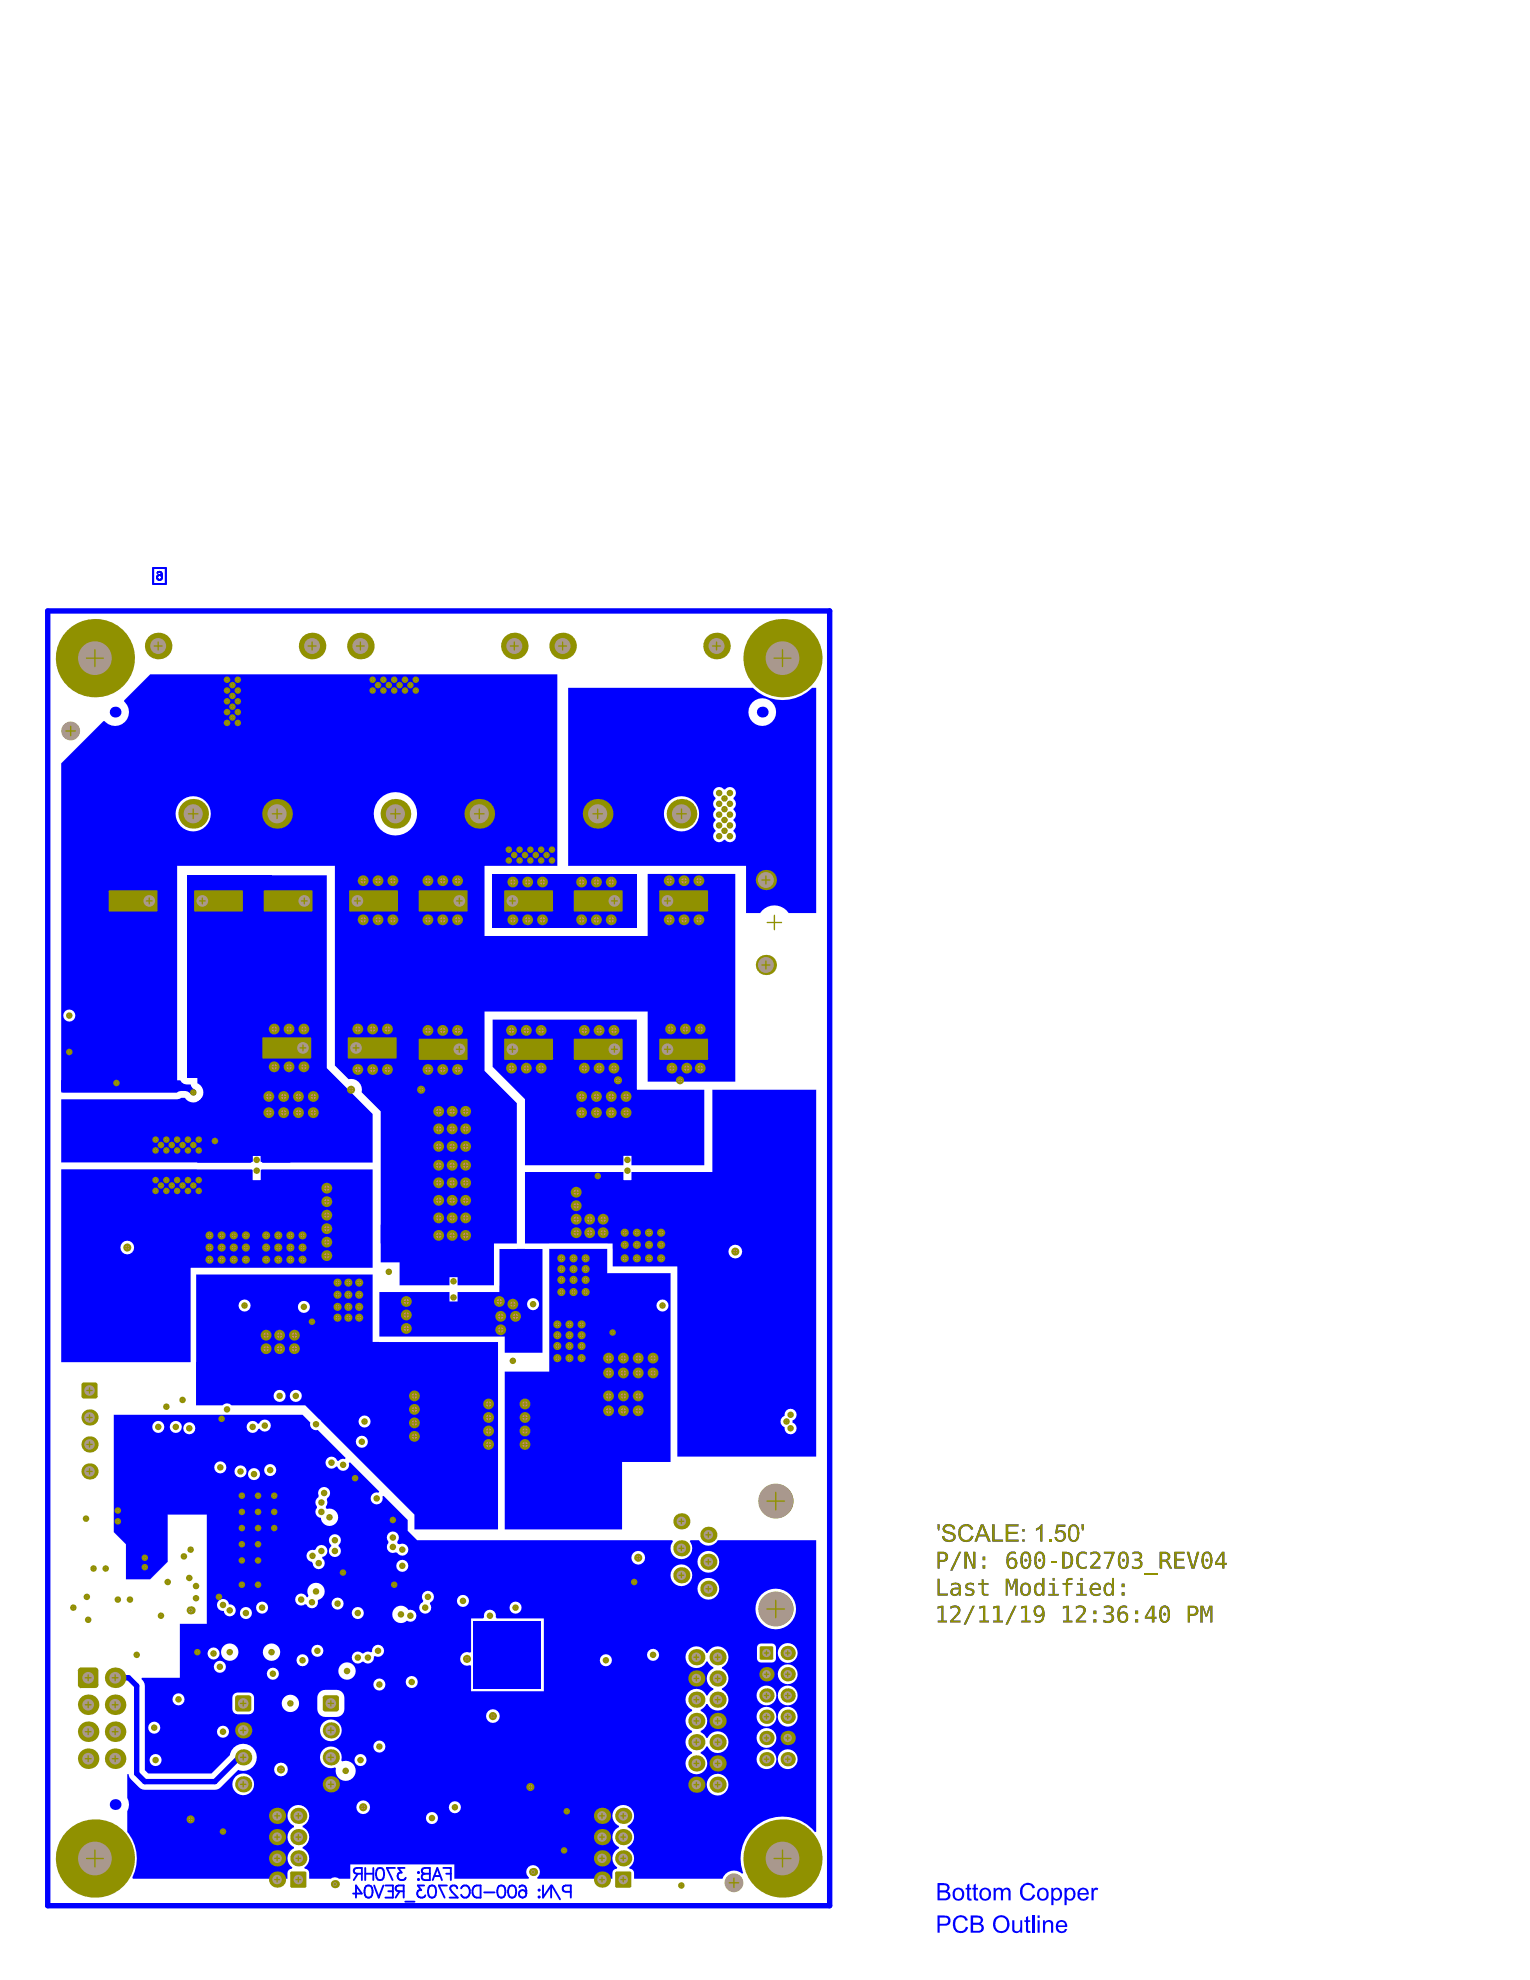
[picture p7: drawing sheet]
<svg xmlns="http://www.w3.org/2000/svg" width="216mm" height="279mm" viewBox="0 0 216 279" stroke-linecap="round" stroke-linejoin="round" font-family="sans-serif">
<path d="M6.7 86.2h110.4v182.7h-110.4z" fill="none" stroke="#00f" stroke-width=".76"/>
<g fill="#00f">
<path d="M134.7 270.7a1.09 1.09 0 0 1 1.9 .3h-.3a.75 .75 0 0 0-.9-.4 .75 .75 0 0 0-.6 .8v.1a.87 .87 0 0 0 .9 1l.4-.2 .2-.4 .3 .1-.1 .2a1.11 1.11 0 0 1-1.4 .5 1.11 1.11 0 0 1-.6-1.3z"/>
<path d="M142.8 271h.3v1a.42 .42 0 0 0 .4 .5 .42 .42 0 0 0 .4-.5l.1-1h.2v1.7h-.2v-.2a.62 .62 0 0 1-.8 .3 .62 .62 0 0 1-.4-.7z"/>
<path d="M144.8 270.6l.3-.2v.6h.3v.2h-.3v1.2l.3 .1v.3a.46 .46 0 0 1-.6-.6v-1h-.3v-.2h.3z"/>
<path d="M132.6 270.6v.9h.6a.45 .45 0 0 0 .6-.4 .45 .45 0 0 0-.5-.5zM132.3 270.3h1.1a.72 .72 0 0 1 .7 .9 .72 .72 0 0 1-.9 .5h-.6v1h-.3z"/>
<path d="M137.3 270.6v.7h.6a.38 .38 0 0 0 .5-.4 .38 .38 0 0 0-.5-.3zM137.3 271.6v.9h.7a.43 .43 0 0 0 .5-.5 .43 .43 0 0 0-.5-.4zM137 270.3h1a.62 .62 0 0 1 .7 .4 .62 .62 0 0 1-.3 .8 .67 .67 0 0 1 .4 .8 .67 .67 0 0 1-.9 .4h-.9z"/>
<path d="M140.7 270.8l-.1 .2a.96 .96 0 0 0-.1 1 .96 .96 0 0 0 .9 .5h.1a1.05 1.05 0 0 0 .6-1 1.05 1.05 0 0 0-.6-.9h-.4zM140.5 270.6l.1-.1a1.23 1.23 0 0 1 1.9 .8 1.23 1.23 0 0 1-1.5 1.4 1.33 1.33 0 0 1-.5-2.1z"/>
</g>
<path d="M145.8 270.3v2.4" fill="none" stroke="#00f" stroke-width=".3"/>
<g fill="#00f">
<path d="M147.2 271h.2v.2a.64 .64 0 0 1 .8-.2 .64 .64 0 0 1 .4 .7v1h-.3v-1.1a.43 .43 0 0 0-.5-.4 .43 .43 0 0 0-.3 .6v.9h-.3z"/>
<path d="M132.3 222.8h.3v2.1h1.1v.2h-1.4z"/>
<path d="M136.4 223.4h.8h.2v.3a.5 .5 0 0 0-.5-.1 .5 .5 0 0 0-.4 .3l.3 .2a.72 .72 0 0 1 .7 .6 .83 .83 0 0 1-1.2 .4l-.1-.3 .4 .1a.36 .36 0 0 0 .4 0 .36 .36 0 0 0 .1-.4l-.2-.1a.66 .66 0 0 1-.7-.6z"/>
<path d="M138.5 222.9h.3v.5h.7v.2h-.7v1.2l.2 .1h.5v.2h-.4a.45 .45 0 0 1-.6-.5v-1h-.5v-.2h.5z"/>
<path d="M141.9 222.8h.4l.5 1.2 .4-1.2h.4v2.3h-.3v-2l-.4 1.2h-.3l-.4-1.2v2h-.3z"/>
<path d="M149.9 223.4h.5a.56 .56 0 0 1 .6-.7h.3v.2h-.5l-.1 .5h.6v.2h-.6v1.5h-.3v-1.5h-.5z"/>
<path d="M135.3 219h.3l-1.2 2.6h-.3z"/>
<path d="M136.1 219h.4l.8 1.9v-1.9h.3v2.3h-.4l-.8-1.9v1.9h-.3z"/>
<path d="M148.3 220.3h.8v.3h-.8z"/>
<path d="M152.3 219.1l.4-.2 .5 .1 .1 .1v.3l-.2-.1a.7 .7 0 0 0-.7 .1 .7 .7 0 0 0-.2 .8 .73 .73 0 0 0 .8 .9l.3-.1v.3l-.4 .1a1.11 1.11 0 0 1-1-1.5l.1-.5z"/>
<path d="M153.9 219.1l.3-.1a.74 .74 0 0 1 1 .3 .74 .74 0 0 1-.3 1l-.7 .8h1.1v.2h-1.5v-.2l.9-1a.51 .51 0 0 0 .2-.7 .51 .51 0 0 0-.8-.1l-.2 .1z"/>
<path d="M155.8 219h1.5l-.9 2.3h-.3l.8-2.1h-1.1z"/>
<path d="M159.8 219l.7-.1a.58 .58 0 0 1 .6 .5 .58 .58 0 0 1-.4 .7 .69 .69 0 0 1 .5 .8 .69 .69 0 0 1-.9 .5l-.6-.1v-.3l.6 .1a.57 .57 0 0 0 .6-.5l-.3-.3-.5-.1v-.2h.3a.41 .41 0 0 0 .4-.6 .41 .41 0 0 0-.7-.2l-.3 .1z"/>
<path d="M161.5 222h1.9v.1h-1.9z"/>
<path d="M165.7 219h1.4v.2h-1.1v.8h1.1v.2h-1.1v.9h1.1v.2h-1.4z"/>
<path d="M167.5 219h.3l.6 2.1 .5-2.1h.3l-.6 2.3h-.5z"/>
<path d="M132.3 226.7l.8-.1v2.1h.5v.3h-1.3v-.3h.5v-1.8l-.5 .1z"/>
<path d="M134.2 226.7l.3-.1a.75 .75 0 0 1 .9 .3 .75 .75 0 0 1-.2 1l-.7 .8h1v.3h-1.4v-.3l.9-1a.52 .52 0 0 0 .1-.7 .52 .52 0 0 0-.7-.1l-.3 .1z"/>
<path d="M137.2 226.6h.3l-1.2 2.7h-.3z"/>
<path d="M138.2 226.7l.8-.1v2.1h.5v.3h-1.3v-.3h.5v-1.8l-.5 .1z"/>
<path d="M140.1 226.7l.9-.1v2.1h.5v.3h-1.3v-.3h.5v-1.8l-.6 .1z"/>
<path d="M143.1 226.6h.3l-1.2 2.7h-.3z"/>
<path d="M144.1 226.7l.8-.1v2.1h.5v.3h-1.3v-.3h.5v-1.8l-.5 .1z"/>
<path d="M150 226.7l.8-.1v2.1h.5v.3h-1.3v-.3h.5v-1.8l-.5 .1z"/>
<path d="M151.8 226.7l.4-.1a.75 .75 0 0 1 .9 .3 .75 .75 0 0 1-.3 1l-.6 .8h1.1v.3h-1.5l.1-.4 .8-.8a.51 .51 0 0 0 .2-.6 .51 .51 0 0 0-.6-.4l-.5 .2z"/>
<path d="M155.8 226.6h.6a.59 .59 0 0 1 .7 .4 .59 .59 0 0 1-.4 .7 .71 .71 0 0 1 .4 .9 .71 .71 0 0 1-.9 .4l-.5-.1v-.3h.2a.55 .55 0 0 0 .7 .1 .55 .55 0 0 0 .2-.7l-.3-.2h-.4v-.2h.3a.4 .4 0 0 0 .4-.5 .4 .4 0 0 0-.5-.3l-.5 .1z"/>
<path d="M169.4 226.6h.4l.4 1.2 .4-1.2h.5v2.4h-.3v-2.1l-.5 1.2h-.2l-.4-1.2v2.1h-.3z"/>
<path d="M132.3 215.1h.3l-.1 .9h-.1z"/>
<path d="M133.3 215.2a.99 .99 0 0 1 1.5 .6h-.3a.63 .63 0 0 0-.6-.4 .63 .63 0 0 0-.6 .3 1.01 1.01 0 0 0 1 .5 .68 .68 0 0 1 .5 .8 .68 .68 0 0 1-.8 .6 1.01 1.01 0 0 1-.9-.4l-.2-.4 .3-.1a.7 .7 0 0 0 .6 .6 .7 .7 0 0 0 .7-.3 .59 .59 0 0 0-.6-.6h-.2a.65 .65 0 0 1-.6-.4 .65 .65 0 0 1 .2-.8z"/>
<path d="M135.5 215.5a1.09 1.09 0 0 1 1.8 .3l-.3 .1a.75 .75 0 0 0-.9-.5 .75 .75 0 0 0-.5 .8l-.1 .1a.87 .87 0 0 0 1 1l.3-.1 .3-.5 .3 .1-.1 .1a1.1 1.1 0 0 1-1.3 .6 1.1 1.1 0 0 1-.8-1.2l.1-.4z"/>
<path d="M140 215.1h.4v2.2h1.1v.2h-1.5z"/>
<path d="M141.9 215.1h1.8v.3h-1.4v.8h1.3v.2h-1.3v.9h1.4v.2h-1.8z"/>
<path d="M146.2 215.7l.4-.2 .3-.4h.2v2.4h-.3v-1.8l-.6 .3z"/>
<path d="M148 217.2h.4v.3h-.4z"/>
<path d="M149.1 215.1h1.2v.3h-1l-.1 .7a.8 .8 0 0 1 1.1 .2 .8 .8 0 0 1-.2 1.1 .81 .81 0 0 1-1.3-.5h.3a.52 .52 0 0 0 .7 .4 .52 .52 0 0 0 .3-.8 .51 .51 0 0 0-.5-.3 .51 .51 0 0 0-.4 .2h-.3z"/>
<path d="M152.6 215.1h.4l-.1 .9h-.2z"/>
<path d="M146.4 270.3h.3v.3h-.3zM146.4 271h.3v1.7h-.3z"/>
<path d="M149.5 271.3l-.2 .4h1a.51 .51 0 0 0-.8-.4zM149.2 271.2l.1-.1a.82 .82 0 0 1 .9-.1 .82 .82 0 0 1 .4 .9h-1.3a.51 .51 0 0 0 .4 .6 .51 .51 0 0 0 .6-.3h.3a.86 .86 0 0 1-1.2 .5 .86 .86 0 0 1-.4-1.2z"/>
<path d="M134.5 224.3a.38 .38 0 0 0 .1 .6 .38 .38 0 0 0 .5-.1l.2-.5zM134.3 223.4h.4a.72 .72 0 0 1 .9 .8v.9h-.3v-.2a.61 .61 0 0 1-.8 .3 .61 .61 0 0 1-.4-.7 .61 .61 0 0 1 .7-.5h.5a.51 .51 0 0 0-.3-.4 .51 .51 0 0 0-.5 .1h-.3z"/>
<path d="M144.5 223.7l-.2 .4a.57 .57 0 0 0 .6 .9 .95 .95 0 0 0 0-1.4zM144.2 223.5h.1a.82 .82 0 0 1 .9 .1 .82 .82 0 0 1 .3 .9 .77 .77 0 0 1-1 .7 .77 .77 0 0 1-.5-1.1l.1-.4z"/>
<path d="M146.2 223.5a.6 .6 0 0 1 .9 .1v-.9h.3v2.4h-.3v-.1a.66 .66 0 0 1-.9 .1 .66 .66 0 0 1-.3-.8l.1-.6zM146.4 223.6l-.1 .2-.1 .3a.66 .66 0 0 0 .4 .9 .74 .74 0 0 0 .5-.7 .74 .74 0 0 0-.3-.7z"/>
<path d="M148.5 222.7h.3v.4h-.3zM148.1 223.4h.7v1.5h.6v.2h-1.5v-.2h.6v-1.3h-.4z"/>
<path d="M152.5 222.7h.3v.4h-.3zM152 223.4h.8v1.5h.5v.2h-1.4v-.2h.6v-1.3h-.5z"/>
<path d="M154.3 223.7l-.2 .4h.9a.47 .47 0 0 0-.2-.5 .47 .47 0 0 0-.5 .1zM154 223.5h.2a.76 .76 0 0 1 .8-.1 .76 .76 0 0 1 .4 .8v.1h-1.3a.71 .71 0 0 0 .4 .6 .71 .71 0 0 0 .8-.1v.3h-.1a.96 .96 0 0 1-1.2-.2 .96 .96 0 0 1-.1-1.2z"/>
<path d="M155.9 223.5h.1a.56 .56 0 0 1 .9 .1v-.9h.3v2.4h-.3v-.1a.64 .64 0 0 1-.8 .2 .64 .64 0 0 1-.4-.7v-.5zM156.2 223.7l-.2 .3a.63 .63 0 0 0 .6 1 .83 .83 0 0 0-.1-1.4z"/>
<path d="M158.3 223.5h.4v.5h-.4zM158.3 224.7h.4v.4h-.4z"/>
<path d="M132.6 219.2v.9h.4a.44 .44 0 0 0 .4-.4 .44 .44 0 0 0-.4-.5zM132.3 219h.7a.71 .71 0 0 1 .8 .7 .71 .71 0 0 1-.8 .7h-.4v.9h-.3z"/>
<path d="M138.6 219.7h.4v.5h-.4zM138.6 220.9h.4v.4h-.4z"/>
<path d="M142.3 219.2a1 1 0 0 1 1.1-.2v.3a.71 .71 0 0 0-.8 0 .71 .71 0 0 0-.3 .8 .7 .7 0 0 1 .9-.2 .7 .7 0 0 1 .3 .9 .76 .76 0 0 1-.9 .6 .76 .76 0 0 1-.6-.9v-.8zM142.6 220.1a.56 .56 0 0 0-.2 .7 .56 .56 0 0 0 .7 .3 .73 .73 0 0 0-.2-1.1z"/>
<path d="M144.5 220.2a.2 .2 0 0 1 .4 0 .2 .2 0 0 1-.4 0zM144.5 219.2l-.2 .5v.5a.81 .81 0 0 0 .4 .9 .79 .79 0 0 0 .5-1 .86 .86 0 0 0-.4-.9zM144.2 219.1a.77 .77 0 0 1 .9 0 .77 .77 0 0 1 .4 .8v.4a.91 .91 0 0 1-.8 1.1 .92 .92 0 0 1-.7-1.1v-.6z"/>
<path d="M146.5 220.2a.21 .21 0 0 1 .4 0 .21 .21 0 0 1-.4 0zM146.5 219.2l-.2 .3v.7a.81 .81 0 0 0 .5 .9 .94 .94 0 0 0 .4-1 .73 .73 0 0 0-.5-.9zM146.2 219.2v-.1a.73 .73 0 0 1 .9-.1 .73 .73 0 0 1 .3 .8l.1 .4a1.32 1.32 0 0 1-.5 1.1 .8 .8 0 0 1-1-.9v-.6z"/>
<path d="M150.2 219.2v1.9h.2a.67 .67 0 0 0 .7-.8l-.1-.7a.58 .58 0 0 0-.6-.4zM149.9 219h.5a1.13 1.13 0 0 1 1 1.6 .93 .93 0 0 1-1 .7h-.5z"/>
<path d="M158.3 220.2a.2 .2 0 0 1 .4 0 .2 .2 0 0 1-.4 0zM158.3 219.2l-.2 .5v.5a.81 .81 0 0 0 .4 .9h.2l.2-.3 .1-.7a.73 .73 0 0 0-.5-.9zM158 219.2v-.1a.77 .77 0 0 1 .9 0 .77 .77 0 0 1 .4 .8v.3a1.09 1.09 0 0 1-.5 1.1 .8 .8 0 0 1-1.1-.9l.1-.7z"/>
<path d="M164 219.2v.9h.4a.42 .42 0 0 0 .4-.5 .42 .42 0 0 0-.5-.4zM163.6 219h.8a.64 .64 0 0 1 .7 .5 .64 .64 0 0 1-.5 .7l.3 .2 .5 .9h-.3l-.5-.8-.2-.2h-.4v1h-.4z"/>
<path d="M170.1 220.2a.2 .2 0 0 1 .4 0 .2 .2 0 0 1-.4 0zM170.1 219.2l-.2 .5v.5a.81 .81 0 0 0 .4 .9 .79 .79 0 0 0 .5-1 .86 .86 0 0 0-.4-.9zM169.8 219.1a.77 .77 0 0 1 .9 0 .77 .77 0 0 1 .4 .8v.4a.91 .91 0 0 1-.8 1.1h-.1a.92 .92 0 0 1-.7-1.1l.1-.6z"/>
<path d="M172.5 219.3l-.8 1.2h.8zM172.4 219h.4v1.5h.3v.3h-.3v.5h-.3v-.5h-1.1v-.3z"/>
<path d="M146.3 226.9v.1a.55 .55 0 0 0-.1 .6 .55 .55 0 0 0 .6 .3 .59 .59 0 0 0 .3-.6 .59 .59 0 0 0-.5-.5zM146 226.7l.3-.1a.77 .77 0 0 1 .8 .1 .77 .77 0 0 1 .3 .8v.4a.94 .94 0 0 1-.4 .9 .94 .94 0 0 1-1 .1v-.3h.1a.69 .69 0 0 0 .8 0 .69 .69 0 0 0 .2-.8 .69 .69 0 0 1-.9 .3 .69 .69 0 0 1-.3-.9z"/>
<path d="M154.3 227.3h.4v.5h-.4zM154.3 228.5h.4v.5h-.4z"/>
<path d="M158 226.7a1.1 1.1 0 0 1 1-.1v.3a.69 .69 0 0 0-.8 .1 .69 .69 0 0 0-.2 .7 .69 .69 0 0 1 .9-.2 .69 .69 0 0 1 .3 .9 .77 .77 0 0 1-.9 .6 .77 .77 0 0 1-.6-.9v-.4a1.23 1.23 0 0 1 .3-.9zM158.2 227.7a.6 .6 0 0 0-.2 .7 .6 .6 0 0 0 .6 .4 .6 .6 0 0 0 .3-.6 .6 .6 0 0 0-.4-.5z"/>
<path d="M160.2 227.3h.4v.5h-.4zM160.2 228.5h.4v.5h-.4z"/>
<path d="M162.5 226.9l-.7 1.3h.7zM162.5 226.6h.4v1.6h.3v.2h-.3v.6h-.4v-.6h-.9v-.3z"/>
<path d="M164.1 227.8a.2 .2 0 0 1 .4 0 .2 .2 0 0 1-.4 0zM164.1 226.9l-.2 .4v.5a.81 .81 0 0 0 .4 1 .79 .79 0 0 0 .5-1.1 .76 .76 0 0 0-.5-.9zM163.8 226.7a.77 .77 0 0 1 .9 0 .77 .77 0 0 1 .4 .8v.3a1.3 1.3 0 0 1-.4 1.1 .73 .73 0 0 1-1.1-.7v-.7z"/>
<path d="M167.9 226.9v.8h.4a.44 .44 0 0 0 .5-.4 .44 .44 0 0 0-.5-.4zM167.6 226.6h.7a.71 .71 0 0 1 .8 .7 .71 .71 0 0 1-.8 .7h-.4v1h-.3z"/>
<path d="M138.6 215.4l-.4 1.1h.8zM138.4 215.1h.4l1 2.4h-.4l-.3-.7h-1l-.2 .7h-.4z"/>
<path d="M144.2 215.8h.4v.3h-.4zM144.2 217.2h.4v.3h-.4z"/>
<path d="M151.2 215.5l-.1 .3-.1 .6a.71 .71 0 0 0 .4 .9 .59 .59 0 0 0 .6-.8v-.3a.72 .72 0 0 0-.4-.8zM151.1 215.2a.87 .87 0 0 1 1.2 1v.3a.86 .86 0 0 1-.3 .9 .86 .86 0 0 1-.9 .1 1.94 1.94 0 0 1 0-2.3z"/>
</g>
<g fill="#909100">
<path d="M132.3 222.8h.3v2.1h1.1v.2h-1.4z"/>
<path d="M136.4 223.4h.8h.2v.3a.5 .5 0 0 0-.5-.1 .5 .5 0 0 0-.4 .3l.3 .2a.72 .72 0 0 1 .7 .6 .83 .83 0 0 1-1.2 .4l-.1-.3 .4 .1a.36 .36 0 0 0 .4 0 .36 .36 0 0 0 .1-.4l-.2-.1a.66 .66 0 0 1-.7-.6z"/>
<path d="M138.5 222.9h.3v.5h.7v.2h-.7v1.2l.2 .1h.5v.2h-.4a.45 .45 0 0 1-.6-.5v-1h-.5v-.2h.5z"/>
<path d="M141.9 222.8h.4l.5 1.2 .4-1.2h.4v2.3h-.3v-2l-.4 1.2h-.3l-.4-1.2v2h-.3z"/>
<path d="M149.9 223.4h.5a.56 .56 0 0 1 .6-.7h.3v.2h-.5l-.1 .5h.6v.2h-.6v1.5h-.3v-1.5h-.5z"/>
<path d="M135.3 219h.3l-1.2 2.6h-.3z"/>
<path d="M136.1 219h.4l.8 1.9v-1.9h.3v2.3h-.4l-.8-1.9v1.9h-.3z"/>
<path d="M148.3 220.3h.8v.3h-.8z"/>
<path d="M152.3 219.1l.4-.2 .5 .1 .1 .1v.3l-.2-.1a.7 .7 0 0 0-.7 .1 .7 .7 0 0 0-.2 .8 .73 .73 0 0 0 .8 .9l.3-.1v.3l-.4 .1a1.11 1.11 0 0 1-1-1.5l.1-.5z"/>
<path d="M153.9 219.1l.3-.1a.74 .74 0 0 1 1 .3 .74 .74 0 0 1-.3 1l-.7 .8h1.1v.2h-1.5v-.2l.9-1a.51 .51 0 0 0 .2-.7 .51 .51 0 0 0-.8-.1l-.2 .1z"/>
<path d="M155.8 219h1.5l-.9 2.3h-.3l.8-2.1h-1.1z"/>
<path d="M159.8 219l.7-.1a.58 .58 0 0 1 .6 .5 .58 .58 0 0 1-.4 .7 .69 .69 0 0 1 .5 .8 .69 .69 0 0 1-.9 .5l-.6-.1v-.3l.6 .1a.57 .57 0 0 0 .6-.5l-.3-.3-.5-.1v-.2h.3a.41 .41 0 0 0 .4-.6 .41 .41 0 0 0-.7-.2l-.3 .1z"/>
<path d="M161.5 222h1.9v.1h-1.9z"/>
<path d="M165.7 219h1.4v.2h-1.1v.8h1.1v.2h-1.1v.9h1.1v.2h-1.4z"/>
<path d="M167.5 219h.3l.6 2.1 .5-2.1h.3l-.6 2.3h-.5z"/>
<path d="M132.3 226.7l.8-.1v2.1h.5v.3h-1.3v-.3h.5v-1.8l-.5 .1z"/>
<path d="M134.2 226.7l.3-.1a.75 .75 0 0 1 .9 .3 .75 .75 0 0 1-.2 1l-.7 .8h1v.3h-1.4v-.3l.9-1a.52 .52 0 0 0 .1-.7 .52 .52 0 0 0-.7-.1l-.3 .1z"/>
<path d="M137.2 226.6h.3l-1.2 2.7h-.3z"/>
<path d="M138.2 226.7l.8-.1v2.1h.5v.3h-1.3v-.3h.5v-1.8l-.5 .1z"/>
<path d="M140.1 226.7l.9-.1v2.1h.5v.3h-1.3v-.3h.5v-1.8l-.6 .1z"/>
<path d="M143.1 226.6h.3l-1.2 2.7h-.3z"/>
<path d="M144.1 226.7l.8-.1v2.1h.5v.3h-1.3v-.3h.5v-1.8l-.5 .1z"/>
<path d="M150 226.7l.8-.1v2.1h.5v.3h-1.3v-.3h.5v-1.8l-.5 .1z"/>
<path d="M151.8 226.7l.4-.1a.75 .75 0 0 1 .9 .3 .75 .75 0 0 1-.3 1l-.6 .8h1.1v.3h-1.5l.1-.4 .8-.8a.51 .51 0 0 0 .2-.6 .51 .51 0 0 0-.6-.4l-.5 .2z"/>
<path d="M155.8 226.6h.6a.59 .59 0 0 1 .7 .4 .59 .59 0 0 1-.4 .7 .71 .71 0 0 1 .4 .9 .71 .71 0 0 1-.9 .4l-.5-.1v-.3h.2a.55 .55 0 0 0 .7 .1 .55 .55 0 0 0 .2-.7l-.3-.2h-.4v-.2h.3a.4 .4 0 0 0 .4-.5 .4 .4 0 0 0-.5-.3l-.5 .1z"/>
<path d="M169.4 226.6h.4l.4 1.2 .4-1.2h.5v2.4h-.3v-2.1l-.5 1.2h-.2l-.4-1.2v2.1h-.3z"/>
<path d="M132.3 215.1h.3l-.1 .9h-.1z"/>
<path d="M133.3 215.2a.99 .99 0 0 1 1.5 .6h-.3a.63 .63 0 0 0-.6-.4 .63 .63 0 0 0-.6 .3 1.01 1.01 0 0 0 1 .5 .68 .68 0 0 1 .5 .8 .68 .68 0 0 1-.8 .6 1.01 1.01 0 0 1-.9-.4l-.2-.4 .3-.1a.7 .7 0 0 0 .6 .6 .7 .7 0 0 0 .7-.3 .59 .59 0 0 0-.6-.6h-.2a.65 .65 0 0 1-.6-.4 .65 .65 0 0 1 .2-.8z"/>
<path d="M135.5 215.5a1.09 1.09 0 0 1 1.8 .3l-.3 .1a.75 .75 0 0 0-.9-.5 .75 .75 0 0 0-.5 .8l-.1 .1a.87 .87 0 0 0 1 1l.3-.1 .3-.5 .3 .1-.1 .1a1.1 1.1 0 0 1-1.3 .6 1.1 1.1 0 0 1-.8-1.2l.1-.4z"/>
<path d="M140 215.1h.4v2.2h1.1v.2h-1.5z"/>
<path d="M141.9 215.1h1.8v.3h-1.4v.8h1.3v.2h-1.3v.9h1.4v.2h-1.8z"/>
<path d="M146.2 215.7l.4-.2 .3-.4h.2v2.4h-.3v-1.8l-.6 .3z"/>
<path d="M148 217.2h.4v.3h-.4z"/>
<path d="M149.1 215.1h1.2v.3h-1l-.1 .7a.8 .8 0 0 1 1.1 .2 .8 .8 0 0 1-.2 1.1 .81 .81 0 0 1-1.3-.5h.3a.52 .52 0 0 0 .7 .4 .52 .52 0 0 0 .3-.8 .51 .51 0 0 0-.5-.3 .51 .51 0 0 0-.4 .2h-.3z"/>
<path d="M152.6 215.1h.4l-.1 .9h-.2z"/>
<path d="M134.5 224.3a.38 .38 0 0 0 .1 .6 .38 .38 0 0 0 .5-.1l.2-.5zM134.3 223.4h.4a.72 .72 0 0 1 .9 .8v.9h-.3v-.2a.61 .61 0 0 1-.8 .3 .61 .61 0 0 1-.4-.7 .61 .61 0 0 1 .7-.5h.5a.51 .51 0 0 0-.3-.4 .51 .51 0 0 0-.5 .1h-.3z"/>
<path d="M144.5 223.7l-.2 .4a.57 .57 0 0 0 .6 .9 .95 .95 0 0 0 0-1.4zM144.2 223.5h.1a.82 .82 0 0 1 .9 .1 .82 .82 0 0 1 .3 .9 .77 .77 0 0 1-1 .7 .77 .77 0 0 1-.5-1.1l.1-.4z"/>
<path d="M146.2 223.5a.6 .6 0 0 1 .9 .1v-.9h.3v2.4h-.3v-.1a.66 .66 0 0 1-.9 .1 .66 .66 0 0 1-.3-.8l.1-.6zM146.4 223.6l-.1 .2-.1 .3a.66 .66 0 0 0 .4 .9 .74 .74 0 0 0 .5-.7 .74 .74 0 0 0-.3-.7z"/>
<path d="M148.5 222.7h.3v.4h-.3zM148.1 223.4h.7v1.5h.6v.2h-1.5v-.2h.6v-1.3h-.4z"/>
<path d="M152.5 222.7h.3v.4h-.3zM152 223.4h.8v1.5h.5v.2h-1.4v-.2h.6v-1.3h-.5z"/>
<path d="M154.3 223.7l-.2 .4h.9a.47 .47 0 0 0-.2-.5 .47 .47 0 0 0-.5 .1zM154 223.5h.2a.76 .76 0 0 1 .8-.1 .76 .76 0 0 1 .4 .8v.1h-1.3a.71 .71 0 0 0 .4 .6 .71 .71 0 0 0 .8-.1v.3h-.1a.96 .96 0 0 1-1.2-.2 .96 .96 0 0 1-.1-1.2z"/>
<path d="M155.9 223.5h.1a.56 .56 0 0 1 .9 .1v-.9h.3v2.4h-.3v-.1a.64 .64 0 0 1-.8 .2 .64 .64 0 0 1-.4-.7v-.5zM156.2 223.7l-.2 .3a.63 .63 0 0 0 .6 1 .83 .83 0 0 0-.1-1.4z"/>
<path d="M158.3 223.5h.4v.5h-.4zM158.3 224.7h.4v.4h-.4z"/>
<path d="M132.6 219.2v.9h.4a.44 .44 0 0 0 .4-.4 .44 .44 0 0 0-.4-.5zM132.3 219h.7a.71 .71 0 0 1 .8 .7 .71 .71 0 0 1-.8 .7h-.4v.9h-.3z"/>
<path d="M138.6 219.7h.4v.5h-.4zM138.6 220.9h.4v.4h-.4z"/>
<path d="M142.3 219.2a1 1 0 0 1 1.1-.2v.3a.71 .71 0 0 0-.8 0 .71 .71 0 0 0-.3 .8 .7 .7 0 0 1 .9-.2 .7 .7 0 0 1 .3 .9 .76 .76 0 0 1-.9 .6 .76 .76 0 0 1-.6-.9v-.8zM142.6 220.1a.56 .56 0 0 0-.2 .7 .56 .56 0 0 0 .7 .3 .73 .73 0 0 0-.2-1.1z"/>
<path d="M144.5 220.2a.2 .2 0 0 1 .4 0 .2 .2 0 0 1-.4 0zM144.5 219.2l-.2 .5v.5a.81 .81 0 0 0 .4 .9 .79 .79 0 0 0 .5-1 .86 .86 0 0 0-.4-.9zM144.2 219.1a.77 .77 0 0 1 .9 0 .77 .77 0 0 1 .4 .8v.4a.91 .91 0 0 1-.8 1.1 .92 .92 0 0 1-.7-1.1v-.6z"/>
<path d="M146.5 220.2a.21 .21 0 0 1 .4 0 .21 .21 0 0 1-.4 0zM146.5 219.2l-.2 .3v.7a.81 .81 0 0 0 .5 .9 .94 .94 0 0 0 .4-1 .73 .73 0 0 0-.5-.9zM146.2 219.2v-.1a.73 .73 0 0 1 .9-.1 .73 .73 0 0 1 .3 .8l.1 .4a1.32 1.32 0 0 1-.5 1.1 .8 .8 0 0 1-1-.9v-.6z"/>
<path d="M150.2 219.2v1.9h.2a.67 .67 0 0 0 .7-.8l-.1-.7a.58 .58 0 0 0-.6-.4zM149.9 219h.5a1.13 1.13 0 0 1 1 1.6 .93 .93 0 0 1-1 .7h-.5z"/>
<path d="M158.3 220.2a.2 .2 0 0 1 .4 0 .2 .2 0 0 1-.4 0zM158.3 219.2l-.2 .5v.5a.81 .81 0 0 0 .4 .9h.2l.2-.3 .1-.7a.73 .73 0 0 0-.5-.9zM158 219.2v-.1a.77 .77 0 0 1 .9 0 .77 .77 0 0 1 .4 .8v.3a1.09 1.09 0 0 1-.5 1.1 .8 .8 0 0 1-1.1-.9l.1-.7z"/>
<path d="M164 219.2v.9h.4a.42 .42 0 0 0 .4-.5 .42 .42 0 0 0-.5-.4zM163.6 219h.8a.64 .64 0 0 1 .7 .5 .64 .64 0 0 1-.5 .7l.3 .2 .5 .9h-.3l-.5-.8-.2-.2h-.4v1h-.4z"/>
<path d="M170.1 220.2a.2 .2 0 0 1 .4 0 .2 .2 0 0 1-.4 0zM170.1 219.2l-.2 .5v.5a.81 .81 0 0 0 .4 .9 .79 .79 0 0 0 .5-1 .86 .86 0 0 0-.4-.9zM169.8 219.1a.77 .77 0 0 1 .9 0 .77 .77 0 0 1 .4 .8v.4a.91 .91 0 0 1-.8 1.1h-.1a.92 .92 0 0 1-.7-1.1l.1-.6z"/>
<path d="M172.5 219.3l-.8 1.2h.8zM172.4 219h.4v1.5h.3v.3h-.3v.5h-.3v-.5h-1.1v-.3z"/>
<path d="M146.3 226.9v.1a.55 .55 0 0 0-.1 .6 .55 .55 0 0 0 .6 .3 .59 .59 0 0 0 .3-.6 .59 .59 0 0 0-.5-.5zM146 226.7l.3-.1a.77 .77 0 0 1 .8 .1 .77 .77 0 0 1 .3 .8v.4a.94 .94 0 0 1-.4 .9 .94 .94 0 0 1-1 .1v-.3h.1a.69 .69 0 0 0 .8 0 .69 .69 0 0 0 .2-.8 .69 .69 0 0 1-.9 .3 .69 .69 0 0 1-.3-.9z"/>
<path d="M154.3 227.3h.4v.5h-.4zM154.3 228.5h.4v.5h-.4z"/>
<path d="M158 226.7a1.1 1.1 0 0 1 1-.1v.3a.69 .69 0 0 0-.8 .1 .69 .69 0 0 0-.2 .7 .69 .69 0 0 1 .9-.2 .69 .69 0 0 1 .3 .9 .77 .77 0 0 1-.9 .6 .77 .77 0 0 1-.6-.9v-.4a1.23 1.23 0 0 1 .3-.9zM158.2 227.7a.6 .6 0 0 0-.2 .7 .6 .6 0 0 0 .6 .4 .6 .6 0 0 0 .3-.6 .6 .6 0 0 0-.4-.5z"/>
<path d="M160.2 227.3h.4v.5h-.4zM160.2 228.5h.4v.5h-.4z"/>
<path d="M162.5 226.9l-.7 1.3h.7zM162.5 226.6h.4v1.6h.3v.2h-.3v.6h-.4v-.6h-.9v-.3z"/>
<path d="M164.1 227.8a.2 .2 0 0 1 .4 0 .2 .2 0 0 1-.4 0zM164.1 226.9l-.2 .4v.5a.81 .81 0 0 0 .4 1 .79 .79 0 0 0 .5-1.1 .76 .76 0 0 0-.5-.9zM163.8 226.7a.77 .77 0 0 1 .9 0 .77 .77 0 0 1 .4 .8v.3a1.3 1.3 0 0 1-.4 1.1 .73 .73 0 0 1-1.1-.7v-.7z"/>
<path d="M167.9 226.9v.8h.4a.44 .44 0 0 0 .5-.4 .44 .44 0 0 0-.5-.4zM167.6 226.6h.7a.71 .71 0 0 1 .8 .7 .71 .71 0 0 1-.8 .7h-.4v1h-.3z"/>
<path d="M138.6 215.4l-.4 1.1h.8zM138.4 215.1h.4l1 2.4h-.4l-.3-.7h-1l-.2 .7h-.4z"/>
<path d="M144.2 215.8h.4v.3h-.4zM144.2 217.2h.4v.3h-.4z"/>
<path d="M151.2 215.5l-.1 .3-.1 .6a.71 .71 0 0 0 .4 .9 .59 .59 0 0 0 .6-.8v-.3a.72 .72 0 0 0-.4-.8zM151.1 215.2a.87 .87 0 0 1 1.2 1v.3a.86 .86 0 0 1-.3 .9 .86 .86 0 0 1-.9 .1 1.94 1.94 0 0 1 0-2.3z"/>
</g>
<g fill="#00f">
<path d="M8.6 155.1h16.4l.6-.2h.5a1.4 1.4 0 0 0 2.4 0h12.5v9.2h-4l-.2-.2v-.8h-1.1v.8l-.3 .2-26.8-.1z"/>
<path d="M8.6 152.4h16.8a1.22 1.22 0 0 0 1.5 .6 1.05 1.05 0 0 0 .7 .8l.1 .6-.2 .1h-.4l-.5-.4-.5-.2-.7 .1-.5 .2h-16.1l-.2-.2z"/>
<path d="M53.7 172.8h16v8.6h-5.1v-1.2h-1.2v1.2h-7v-3.3h-2.7z"/>
<path d="M69.5 143.9h20.4v9.9h9.5v10.6h-10.3v-1.3h-1.1v1.3h-13.9v-9.3l-4.6-4.6z"/>
<path d="M27.9 123.5h18.2v27.2l6.5 6.5v6.9h-15.6l-.2-.2v-.8h-1.1v.8l-.3 .2h-7.5v-8.7a1.4 1.4 0 0 0 .8-1.2 1.4 1.4 0 0 0-.8-1.3z"/>
<path d="M26.3 123.5h12v28.6h-12z"/>
<path d="M69.5 123.3h20.4v7.6h-20.4z"/>
<path d="M47.3 119.9h21.1v31.2l4.5 4.6v19.8h-19.2v-18.7l-2.7-2.7a1.52 1.52 0 0 0-1.8-1.8l-1.9-2z"/>
<path d="M62.7 132.1h28.7v-8.8h12.4v29.3h-12.4v-9.9h-28.7z"/>
<path d="M77.5 176.2h8.2v3.5h8.9v26.6h-6.8v9.5h-16.6v-22.2h6.3zM92.6 184.2a.85 .85 0 0 0 1.7 0 .85 .85 0 0 0-1.7 0z"/>
<path d="M53.5 182.3h9.9v1.4h1.2v-1.4h5.9v-6.1h6.1v14.7h-5.4v-2.3h-17.7zM74.4 184a.85 .85 0 0 0 1.7 0 .85 .85 0 0 0-1.7 0z"/>
<path d="M8.6 165h26.9l.2 .1v1.4h1.1v-1.4l.2-.1h15.6v13.9h-25.7v13.3h-18.3zM17 176a.97 .97 0 0 0 1.9 0 .97 .97 0 0 0-1.9 0z"/>
<path d="M80.2 97.1h26a5.9 5.9 0 0 0 8.4 0h.6v31.7h-3.9a2.41 2.41 0 0 0-4 0h-2v-6.6h-25.1zM105.6 100.5a1.96 1.96 0 0 0 3.9 0 1.96 1.96 0 0 0-3.9 0zM100.9 111.3a.83 .83 0 0 0 .1 1.3v.2a.82 .82 0 0 0 0 1.3v.2a.82 .82 0 0 0 0 1.3v.2a.82 .82 0 0 0 0 1.3v.2a.84 .84 0 0 0-.1 1.3 .84 .84 0 0 0 1.2-.1h.2a.84 .84 0 0 0 1.3 .1 .84 .84 0 0 0-.1-1.3v-.2a.82 .82 0 0 0 0-1.3v-.2a.82 .82 0 0 0 0-1.3v-.2a.82 .82 0 0 0 0-1.3v-.2a.84 .84 0 0 0 .1-1.3 .84 .84 0 0 0-1.3 .1h-.2a.82 .82 0 0 0-1.2-.1zM93.7 114.8a2.5 2.5 0 0 0 5 0 2.5 2.5 0 0 0-5 0z"/>
<path d="M74.1 165.4h13.9v1.1h1.1v-1.1h11.4v-11.6h14.7v51.7h-19.6v-26.8h-9.1l-.1-3.2h-12.3zM102.8 176.6a.97 .97 0 0 0 1.9 0 .97 .97 0 0 0-1.9 0zM111 199l-.2 .3-.1 .5a.84 .84 0 0 0-.6 .8 .84 .84 0 0 0 .6 .8 .85 .85 0 0 0 .7 1 .85 .85 0 0 0 1-.6 .85 .85 0 0 0-.6-1.1v-.3a.85 .85 0 0 0 .5-1.2 .85 .85 0 0 0-1.3-.2z"/>
<path d="M27.7 179.8h24.9v9.6h17.7v26.4h-11.8v-2.1l-15.4-15.4h-10.4a.83 .83 0 0 0-1.3 0h-3.7zM33.7 184.2a.85 .85 0 0 0 1.7 0 .85 .85 0 0 0-1.7 0zM42 184.4a.85 .85 0 0 0 1.7 0 .85 .85 0 0 0-1.7 0zM40.9 197a.85 .85 0 0 0 1.7 0 .85 .85 0 0 0-1.7 0zM38.6 197a.85 .85 0 0 0 1.7 0 .85 .85 0 0 0-1.7 0zM50.6 200.6a.85 .85 0 0 0 1.7 0 .85 .85 0 0 0-1.7 0zM50.2 203.4a.85 .85 0 0 0 1.7 0 .85 .85 0 0 0-1.7 0z"/>
<path d="M21.2 95.2h57.4v27h-53.6v32h-16.4v-46.5l6-5.9h.2a1.95 1.95 0 0 0 2.8 .1 1.95 1.95 0 0 0-.1-2.9v-.2zM24.8 114.8a2.49 2.49 0 0 0 4.9 0 2.49 2.49 0 0 0-4.9 0zM52.7 114.8a3.1 3.1 0 0 0 6.2 0 3.1 3.1 0 0 0-6.2 0zM8.9 143.3a.85 .85 0 0 0 1.7 0 .85 .85 0 0 0-1.7 0z"/>
<path d="M16.1 199.6h26.6l1.1 1.1a.83 .83 0 0 0 1 1.1l4 3.9-.1 .2a.79 .79 0 0 0-.9 .3l-.2-.1a.85 .85 0 0 0-1.2-.4 .85 .85 0 0 0-.3 1.2 .85 .85 0 0 0 1.3 0l.2 .1a.84 .84 0 0 0 1.1 .5 .84 .84 0 0 0 .5-1.1l.2-.1 4.1 4.2-.1 .1a.85 .85 0 0 0-1.1 .8 .85 .85 0 0 0 .9 .9 .85 .85 0 0 0 .8-1.1l.1-.1 3.4 3.4v1.5l1.4 1.3h36l.1 .2a1.53 1.53 0 0 0 .1 2.1 1.53 1.53 0 0 0 2.1 0 1.53 1.53 0 0 0 .1-2.1l.1-.2h1.2a1.53 1.53 0 0 0 2.7 0h13.9v41.2h-.2a5.9 5.9 0 0 0-7.5-1.4 5.9 5.9 0 0 0-2.6 7.2l-.2 .1a1.7 1.7 0 0 0-2.7 .7h-12.5v-.8a.62 .62 0 0 0-.6-.6l-.1-.2a1.51 1.51 0 0 0-.2-2.7v-.2a1.51 1.51 0 0 0 .9-1.4 1.51 1.51 0 0 0-.9-1.4v-.2a1.53 1.53 0 0 0 .6-2.3 1.53 1.53 0 0 0-2.5 0 1.53 1.53 0 0 0 .6 2.3v.2a1.51 1.51 0 0 0-.9 1.4 1.51 1.51 0 0 0 .9 1.4v.2a1.51 1.51 0 0 0-.2 2.7l-.1 .2a.62 .62 0 0 0-.6 .6v.8h-10.5l-.1-.2a.96 .96 0 0 0 .1-1.4 .96 .96 0 0 0-1.4 0 .96 .96 0 0 0 .1 1.4v.2h-10.5v-2h-14.7v2h-1.6a.89 .89 0 0 0-1.1 0h-3.1v-.8a.62 .62 0 0 0-.6-.6l-.1-.2a1.52 1.52 0 0 0-.2-2.7v-.2a1.51 1.51 0 0 0 .9-1.4 1.51 1.51 0 0 0-.9-1.4v-.2a1.53 1.53 0 0 0 .6-2.3 1.53 1.53 0 0 0-2.4 0 1.53 1.53 0 0 0 .6 2.3v.2a1.51 1.51 0 0 0-.9 1.4 1.51 1.51 0 0 0 .9 1.4v.2a1.51 1.51 0 0 0-.2 2.7l-.1 .2a.62 .62 0 0 0-.6 .6v.8h-21.8l-.1-.2a5.9 5.9 0 0 0-.7-6.4v-2.9a1.92 1.92 0 0 0 0-1.9v-3.3l.1-.1 .4 .8 1.1 1.1 .5 .3 10.2 .1 .3-.1 .5-.3 2.5-2.5a1.91 1.91 0 0 0 2.5-1.1 1.91 1.91 0 0 0-1.3-2.5 1.91 1.91 0 0 0-2.4 1.6l-2.6 2.6h-8.9l-.5-.5v-11.9a1.25 1.25 0 0 0-.4-1v-.1h5.4v-7.7h3.8v-15.4h-5.5v6.7l-2.5 2.5h-3.4v-5l-1.7-1.7zM35 200.8a.85 .85 0 0 0 .2 1.3 .85 .85 0 0 0 1.2-.5h.2a.85 .85 0 0 0 1.4 .2 .85 .85 0 0 0-.2-1.4 .85 .85 0 0 0-1.2 .5h-.2a.83 .83 0 0 0-1.4-.1zM24 201.4a.85 .85 0 0 0 1.7 0 .85 .85 0 0 0-1.7 0zM21.5 201.4a.85 .85 0 0 0 1.7 0 .85 .85 0 0 0-1.7 0zM25.9 201.5a.85 .85 0 0 0 1.7 0 .85 .85 0 0 0-1.7 0zM30.2 207.1a.85 .85 0 0 0 1.7 0 .85 .85 0 0 0-1.7 0zM37.3 207.4a.85 .85 0 0 0 1.7 0 .85 .85 0 0 0-1.7 0zM33.1 207.6a.85 .85 0 0 0 1.7 0 .85 .85 0 0 0-1.7 0zM35 208a.85 .85 0 0 0 1.7 0 .85 .85 0 0 0-1.7 0zM45.1 210.1a.82 .82 0 0 0-.1 1l-.1 .2a.91 .91 0 0 0-.2 1.4 .9 .9 0 0 0 .6 1.5 1.22 1.22 0 0 0 1.4 1.1 1.22 1.22 0 0 0 1-1.5 1.22 1.22 0 0 0-1.6-.9l-.1-.2a1.08 1.08 0 0 0 .1-1.1l.1-.2a.85 .85 0 0 0 .2-1.3 .85 .85 0 0 0-1.3 0zM43.5 218.9a.84 .84 0 0 0-.2 .9 .84 .84 0 0 0 .7 .6l.1 .2a.85 .85 0 0 0 1.3 .7 .85 .85 0 0 0 .1-1.4v-.2a.84 .84 0 0 0 .5-1.4 .84 .84 0 0 0-1.5 .3l-.2 .1-.5 .1zM54.8 216.4a.95 .95 0 0 0 0 1.2 .88 .88 0 0 0-.1 1.1 .88 .88 0 0 0 1.1 .3l.3 .1a.85 .85 0 0 0 1.1 .3 .85 .85 0 0 0 .3-1.1 .85 .85 0 0 0-1.1-.4h-.3v-.3a.88 .88 0 0 0 0-1.2 .88 .88 0 0 0-1.3 0zM46.7 216.7a.83 .83 0 0 0 0 1.3v.2a.85 .85 0 0 0-.1 1.2 .85 .85 0 0 0 1.3 0 .85 .85 0 0 0-.1-1.2v-.2a.85 .85 0 0 0 .1-1.2 .85 .85 0 0 0-1.2-.1zM89.1 219.8a.97 .97 0 0 0 1.9 0 .97 .97 0 0 0-1.9 0zM55.9 221a.85 .85 0 0 0 1.7 0 .85 .85 0 0 0-1.7 0zM98.4 220.4a1.55 1.55 0 0 0 3.1 0 1.55 1.55 0 0 0-3.1 0zM94.6 222.3a1.55 1.55 0 0 0 3.1 0 1.55 1.55 0 0 0-3.1 0zM41.9 225.1a.85 .85 0 0 0 0 1.2 .85 .85 0 0 0 1.1 .1h.2a.85 .85 0 0 0 1.1 .5 .85 .85 0 0 0 .5-1l.1-.1a1.23 1.23 0 0 0 .8-1.6 1.23 1.23 0 0 0-1.6-.7 1.23 1.23 0 0 0-.6 1.7l-.2 .2a.87 .87 0 0 0-1.4-.3zM98.4 224.2a1.55 1.55 0 0 0 3.1 0 1.55 1.55 0 0 0-3.1 0zM64.5 225.9a.85 .85 0 0 0 1.7 0 .85 .85 0 0 0-1.7 0zM46.8 226.3a.85 .85 0 0 0 1.7 0 .85 .85 0 0 0-1.7 0zM71.9 226.9a.85 .85 0 0 0 1.7 0 .85 .85 0 0 0-1.7 0zM59.8 224.7a.83 .83 0 0 0-.1 1.2v.2a.85 .85 0 0 0-.5 1.1 .85 .85 0 0 0 1.2 .4 .85 .85 0 0 0 .3-1.3v-.2a.86 .86 0 0 0 .4-1.2 .86 .86 0 0 0-1.3-.2zM36.1 226.9a.85 .85 0 0 0 1.7 0 .85 .85 0 0 0-1.7 0zM30.9 225.9a.84 .84 0 0 0-.2 .9 .84 .84 0 0 0 .9 .5 .85 .85 0 0 0 .9 .8 .85 .85 0 0 0 .8-1 .85 .85 0 0 0-1-.7 .84 .84 0 0 0-.5-.7 .84 .84 0 0 0-.9 .2zM49.6 227.6a.85 .85 0 0 0 1.7 0 .85 .85 0 0 0-1.7 0zM33.8 227.6a.9 .9 0 0 0 1.8 0 .9 .9 0 0 0-1.8 0zM55.7 226.9a1.23 1.23 0 0 0 0 1.8 1.23 1.23 0 0 0 1.7 0 .85 .85 0 0 0 1.4-.6 .85 .85 0 0 0-1.2-.9 1.23 1.23 0 0 0-1.9-.3zM106.6 227a2.87 2.87 0 0 0 5.7 0 2.87 2.87 0 0 0-5.7 0zM49.9 233.3a.85 .85 0 0 0 0 1.2 .85 .85 0 0 0 1.2 0h.2a.84 .84 0 0 0 1 .2 .84 .84 0 0 0 .4-.9l.2-.1a.85 .85 0 0 0 1.3-.5 .85 .85 0 0 0-.8-1.1 .85 .85 0 0 0-.9 1l-.2 .1a.8 .8 0 0 0-1 .1h-.2a.84 .84 0 0 0-1.2 0zM66.5 228.4v4.7l-.2 .1a.97 .97 0 0 0-1.4 .9 .97 .97 0 0 0 1.4 .9l.2 .1v3.6h10.2v-10.3h-6.6l-.1-.2a.84 .84 0 0 0-.9-1.1 .84 .84 0 0 0-.8 1.1l-.1 .2zM97.2 232.8a1.53 1.53 0 0 0 .2 2.3 1.53 1.53 0 0 0 2.3-.6h.2a1.37 1.37 0 0 0 .8 .7v.3a1.51 1.51 0 0 0-1 1.3 1.51 1.51 0 0 0 1 1.4v.3a1.37 1.37 0 0 0-.8 .7h-.2a1.53 1.53 0 0 0-2.5-.4 1.53 1.53 0 0 0 .5 2.4v.2a1.51 1.51 0 0 0-1 1.4 1.51 1.51 0 0 0 1 1.4v.2a1.51 1.51 0 0 0-1 1.4 1.51 1.51 0 0 0 1 1.4v.2a1.53 1.53 0 0 0-.6 2.4 1.53 1.53 0 0 0 2.4 0 1.53 1.53 0 0 0-.6-2.4v-.2a1.37 1.37 0 0 0 .8-.7h.2a1.53 1.53 0 0 0 2.3 .5 1.53 1.53 0 0 0 0-2.4 1.53 1.53 0 0 0-2.3 .6h-.2a1.37 1.37 0 0 0-.8-.8v-.2a1.51 1.51 0 0 0 .9-1.4 1.51 1.51 0 0 0-.9-1.4v-.2a1.37 1.37 0 0 0 .8-.7h.2a1.53 1.53 0 0 0 2.4 .4 1.53 1.53 0 0 0-.4-2.4v-.3a1.51 1.51 0 0 0 .9-1.4 1.51 1.51 0 0 0-.9-1.3v-.3a1.53 1.53 0 0 0 .4-2.4 1.53 1.53 0 0 0-2.4 .4h-.2a1.52 1.52 0 0 0-2.5-.4zM43.9 232.9a.85 .85 0 0 0 1.7 0 .85 .85 0 0 0-1.7 0zM29.3 233.3a.85 .85 0 0 0 1.7 0 .85 .85 0 0 0-1.7 0zM37.1 233.1a1.23 1.23 0 0 0 2.4 0 1.23 1.23 0 0 0-2.4 0zM31.2 233.1a1.23 1.23 0 0 0 2.4 0 1.23 1.23 0 0 0-2.4 0zM91.3 233.5a.85 .85 0 0 0 1.7 0 .85 .85 0 0 0-1.7 0zM107 232.1l-.2 .4v1.5a.58 .58 0 0 0 .6 .6h1.5a.58 .58 0 0 0 .6-.6v-1.5a.58 .58 0 0 0-.6-.6h-1.5zM109.8 233.3a1.4 1.4 0 0 0 2.8 0 1.4 1.4 0 0 0-2.8 0zM84.6 234.3a.85 .85 0 0 0 1.7 0 .85 .85 0 0 0-1.7 0zM41.8 234.3a.85 .85 0 0 0 1.7 0 .85 .85 0 0 0-1.7 0zM30.2 235.2a.85 .85 0 0 0 1.7 0 .85 .85 0 0 0-1.7 0zM47.7 235.8a1.25 1.25 0 0 0 2.5 0 1.25 1.25 0 0 0-2.5 0zM37.7 236.2a.85 .85 0 0 0 1.7 0 .85 .85 0 0 0-1.7 0zM109.8 236.3a1.4 1.4 0 0 0 2.8 0 1.4 1.4 0 0 0-2.8 0zM57.2 237.4a.9 .9 0 0 0 1.8 0 .9 .9 0 0 0-1.8 0zM52.7 237.7a.85 .85 0 0 0 1.7 0 .85 .85 0 0 0-1.7 0zM24.3 239.8a.85 .85 0 0 0 1.7 0 .85 .85 0 0 0-1.7 0zM109.8 239.3a1.4 1.4 0 0 0 2.8 0 1.4 1.4 0 0 0-2.8 0zM106.8 239.3a1.4 1.4 0 0 0 2.8 0 1.4 1.4 0 0 0-2.8 0zM39.8 240.4a1.23 1.23 0 0 0 2.4 0 1.23 1.23 0 0 0-2.4 0zM33 239l-.2 .6v1.6a.74 .74 0 0 0 .7 .7h1.6a.74 .74 0 0 0 .8-.7v-1.6a.74 .74 0 0 0-.8-.8h-1.6zM45.1 238.8l-.3 .5v1.9a1.11 1.11 0 0 0 1.1 1.1h1.6a1.11 1.11 0 0 0 1.1-1.1v-1.6a1.11 1.11 0 0 0-1.1-1.1h-1.9zM68.6 242.2a.97 .97 0 0 0 1.9 0 .97 .97 0 0 0-1.9 0zM109.8 242.2a1.4 1.4 0 0 0 2.8 0 1.4 1.4 0 0 0-2.8 0zM106.8 242.2a1.4 1.4 0 0 0 2.8 0 1.4 1.4 0 0 0-2.8 0zM20.9 243.8a.85 .85 0 0 0 1.7 0 .85 .85 0 0 0-1.7 0zM30.6 244.4a.85 .85 0 0 0 1.7 0 .85 .85 0 0 0-1.7 0zM45.2 244.2a1.54 1.54 0 0 0 3 0 1.54 1.54 0 0 0-3 0zM106.8 245.2a1.4 1.4 0 0 0 2.8 0 1.4 1.4 0 0 0-2.8 0zM52.7 246.5a.85 .85 0 0 0 1.7 0 .85 .85 0 0 0-1.7 0zM50 248.4a.85 .85 0 0 0 1.7 0 .85 .85 0 0 0-1.7 0zM21.1 248.4a.85 .85 0 0 0 1.7 0 .85 .85 0 0 0-1.7 0zM109.8 248.2a1.4 1.4 0 0 0 2.8 0 1.4 1.4 0 0 0-2.8 0zM106.8 248.2a1.4 1.4 0 0 0 2.8 0 1.4 1.4 0 0 0-2.8 0zM38.7 249.7a.97 .97 0 0 0 1.9 0 .97 .97 0 0 0-1.9 0zM45.6 246.9a1.53 1.53 0 0 0-.2 1.9 1.53 1.53 0 0 0 1.9 .6l.1 .1a1.43 1.43 0 0 0 1 1.8 1.43 1.43 0 0 0 1.8-1.2 1.43 1.43 0 0 0-1.4-1.6l-.5 .1-.1-.2a1.53 1.53 0 0 0-.7-1.7 1.53 1.53 0 0 0-1.9 .2zM32.8 251.8a1.55 1.55 0 0 0 3.1 0 1.55 1.55 0 0 0-3.1 0zM99.7 251.8a1.55 1.55 0 0 0 3.1 0 1.55 1.55 0 0 0-3.1 0zM63.3 255a.85 .85 0 0 0 1.7 0 .85 .85 0 0 0-1.7 0zM50.3 255a.97 .97 0 0 0 1.9 0 .97 .97 0 0 0-1.9 0zM60.1 256.5a.85 .85 0 0 0 1.7 0 .85 .85 0 0 0-1.7 0z"/>
</g>
<g fill="none" stroke="#00f" stroke-width=".27">
<path d="M21.6 80.2h1.8v2.2h-1.8zM22.2 80.9a.34 .34 0 0 1 .5-.2l.2 .8"/>
<circle cx="22.5" cy="81.5" r=".35"/>
</g>
<path d="M16.2 236.8h1.9l1.2 1.1v12.4l1.1 1.1h9.9l3.4-3.4h.6" fill="none" stroke="#00f" stroke-width=".76"/>
<g fill="#00f">
<path d="M136.5 266l.3-.2v.6h.3v.2h-.3v1.3h.3v.3a.43 .43 0 0 1-.5-.1 .43 .43 0 0 1-.1-.4v-1.1h-.2v-.2h.2z"/>
<path d="M137.4 266l.3-.2v.6h.3v.2h-.3v1.1l.2 .2h.1v.3a.43 .43 0 0 1-.5-.1 .43 .43 0 0 1-.1-.4v-1.1h-.2v-.2h.2z"/>
<path d="M140.2 266.4h.3v.3a.58 .58 0 0 1 1 0 .58 .58 0 0 1 .7-.3 .58 .58 0 0 1 .4 .6v1.2h-.3v-1.1a.4 .4 0 0 0-.5-.5 .4 .4 0 0 0-.3 .6v1h-.3v-1.2a.38 .38 0 0 0-.4-.4 .38 .38 0 0 0-.3 .6v1h-.3z"/>
<path d="M144.2 266.1a1.09 1.09 0 0 1 1.8 .3l-.3 .1a.76 .76 0 0 0-.9-.5 .76 .76 0 0 0-.5 1 .76 .76 0 0 0 .5 .9 .76 .76 0 0 0 1-.6l.3 .2a1.11 1.11 0 0 1-1.4 .7 1.11 1.11 0 0 1-.8-1.3l.1-.4z"/>
<path d="M154 266.4h.3v.3a.43 .43 0 0 1 .7-.2l-.1 .2a.36 .36 0 0 0-.5 .1 .36 .36 0 0 0-.1 .4v1h-.3z"/>
<path d="M132.6 266v.7h.6a.38 .38 0 0 0 .5-.3 .38 .38 0 0 0-.5-.4zM132.6 267.1v.8h.7a.43 .43 0 0 0 .5-.5 .43 .43 0 0 0-.6-.3zM132.3 265.7l1 .1a.61 .61 0 0 1 .6 .4 .61 .61 0 0 1-.2 .7 .67 .67 0 0 1 .4 .9 .67 .67 0 0 1-.9 .4h-.9z"/>
<path d="M134.9 266.7l-.1 .3a.59 .59 0 0 0 0 .7 .59 .59 0 0 0 .7 .2l.2-.3a.61 .61 0 0 0 0-.7 .61 .61 0 0 0-.8-.2zM134.6 266.6h.1a.9 .9 0 0 1 1.4 .6 .9 .9 0 0 1-1.2 1 1.08 1.08 0 0 1-.3-1.6z"/>
<path d="M138.7 266.7l-.1 .2a.63 .63 0 0 0-.1 .7 .63 .63 0 0 0 .8 .3 .78 .78 0 0 0-.2-1.3zM138.5 266.5a.91 .91 0 0 1 1.4 .6 .91 .91 0 0 1-1.1 1.1 1.02 1.02 0 0 1-.4-1.6z"/>
<path d="M146.8 266.7v.2a.61 .61 0 0 0-.1 .8 .61 .61 0 0 0 .8 .1l.1-.3a.65 .65 0 0 0-.5-.9zM146.6 266.5a.9 .9 0 0 1 1.2 .2 .9 .9 0 0 1 .1 1.1 .86 .86 0 0 1-1.2 .3 .86 .86 0 0 1-.3-1.2z"/>
<path d="M148.4 266.4h.2v.2a.74 .74 0 0 1 .9-.1 .74 .74 0 0 1 .4 .8 .74 .74 0 0 1-.4 .8 .74 .74 0 0 1-.8-.1v.8h-.3zM148.8 266.7l-.1 .3a.59 .59 0 0 0 0 .7 .59 .59 0 0 0 .6 .2l.2-.2a.72 .72 0 0 0-.5-1.1z"/>
<path d="M150.2 266.4h.3v.2a.72 .72 0 0 1 .9-.1 .72 .72 0 0 1 .4 .7 .79 .79 0 0 1-.3 .8 .79 .79 0 0 1-.9 .1l-.1-.1v.8h-.3zM150.7 266.7l-.1 .3a.58 .58 0 0 0-.1 .7 .58 .58 0 0 0 .6 .2 .74 .74 0 0 0 .4-.7 .74 .74 0 0 0-.6-.6z"/>
<path d="M152.5 266.7l-.2 .4h1a.5 .5 0 0 0-.3-.4 .5 .5 0 0 0-.5 0zM152.3 266.5a.82 .82 0 0 1 1 0 .82 .82 0 0 1 .3 .9h-1.3a.51 .51 0 0 0 .4 .6 .51 .51 0 0 0 .6-.4l.3 .1a.86 .86 0 0 1-1.1 .5 .86 .86 0 0 1-.5-1.1z"/>
</g>
<g fill="none" stroke="#00f" stroke-width=".27">
<path d="M49.8 267.2h1.2l-.8-1.1v1.7M50.5 264.4l-.6 .9M51.1 264.4l-1-.1a.4 .4 0 0 1 0-.6l1-.1v1.7M51.5 264.4h1.2M51.5 263.6v1.7M51.7 266.1a.56 .56 0 0 1 .8 .3 1.42 1.42 0 0 1-.2 1.3 .56 .56 0 0 1-.8-.3 1.42 1.42 0 0 1 .2-1.3zM52.7 263.6v1.7M52.8 266.1l.6 1.7 .7-1.7M53.3 263.7a.56 .56 0 0 1 .8 .2 1.42 1.42 0 0 1-.1 1.3 .56 .56 0 0 1-.9-.2 1.42 1.42 0 0 1 .2-1.3zM54.4 266.1h1v1.7h-1M54.8 266.9h.6M55.7 263.6h-1.1l.8 1.7"/>
<path d="M56.4 266.9l-.6 .9M57 266.9l-1-.1a.4 .4 0 0 1 0-.7h1v1.7M57.1 263.6h-.9l.5 .6a.55 .55 0 0 0-.6 .7 .55 .55 0 0 0 .7 .4l.3-.1 .2-.2M57.2 268.3h1.3M59 264.2h.1v.1zM59 265.2l.1-.1v.1v.1zM59.7 263.7l1-.1v1.7h-.8a.45 .45 0 0 1-.4-.4 .45 .45 0 0 1 .4-.5l-.2-.1a.4 .4 0 0 1 0-.6zM59.9 266.1h-.9l.4 .6a.55 .55 0 0 0-.5 .6 .55 .55 0 0 0 .7 .5l.3-.1 .1-.3M59.9 264.4h.8M60.6 266.1a.56 .56 0 0 1 .9 .3 1.42 1.42 0 0 1-.2 1.3 .56 .56 0 0 1-.8-.3 1.42 1.42 0 0 1 .1-1.3zM61.1 265.3l.6-1.7 .7 1.7M61.3 264.7h.8"/>
<path d="M62.6 263.6h1v1.7M63 264.4h.6M63.1 266.1h-1.2l.8 1.7M64.5 266.5l-.2-.4h-.4a.42 .42 0 0 0-.3 .6l1 1.1h-1.2M65.1 266.5a.63 .63 0 0 1 .7-.4 .63 .63 0 0 1 .5 .6 .75 .75 0 0 1-.2 .8 .75 .75 0 0 1-.8 .2l-.2-.3M67 266.1h.8v1.7h-.6a.96 .96 0 0 1-.2-1.7zM68.3 267h1.5M70.4 266.1a.56 .56 0 0 1 .8 .3 1.41 1.41 0 0 1-.1 1.3 .56 .56 0 0 1-.8-.3 1.41 1.41 0 0 1 .1-1.3zM71.9 266.1a.56 .56 0 0 1 .9 .3 1.42 1.42 0 0 1-.2 1.3 .56 .56 0 0 1-.8-.3 1.42 1.42 0 0 1 .1-1.3zM73.3 266.3a.5 .5 0 0 1 .7-.2l.2 .3 .1 .8M76.1 266.6l.1 .1-.1 .1-.1-.1zM76.1 267.6l.1 .1-.1 .1-.1-.1z"/>
<path d="M76.6 266.1v1.7l1.2-1.7v1.7M77.9 266.1l1.1 1.9M80.5 267h-.7a.45 .45 0 0 1-.4-.5 .45 .45 0 0 1 .4-.4h.7v1.7"/>
<circle cx="73.7" cy="267.2" r=".53"/>
</g>
<circle cx="18.3" cy="225.7" r=".46" fill="#909100"/>
<circle cx="18.3" cy="225.7" r=".19" fill="#d28390"/>
<circle cx="55.4" cy="218.3" r=".46" fill="#909100"/>
<circle cx="55.4" cy="218.3" r=".19" fill="#d28390"/>
<circle cx="55.4" cy="217" r=".46" fill="#909100"/>
<circle cx="55.4" cy="217" r=".19" fill="#d28390"/>
<circle cx="64" cy="183.1" r=".46" fill="#909100"/>
<circle cx="64" cy="183.1" r=".19" fill="#d28390"/>
<circle cx="64" cy="180.8" r=".46" fill="#909100"/>
<circle cx="64" cy="180.8" r=".19" fill="#d28390"/>
<circle cx="50.9" cy="248.4" r=".46" fill="#909100"/>
<circle cx="50.9" cy="248.4" r=".19" fill="#d28390"/>
<circle cx="96.1" cy="266.1" r=".46" fill="#909100"/>
<circle cx="96.1" cy="266.1" r=".19" fill="#d28390"/>
<circle cx="48.8" cy="249.9" r=".46" fill="#909100"/>
<circle cx="48.8" cy="249.9" r=".19" fill="#d28390"/>
<circle cx="21.8" cy="243.8" r=".46" fill="#909100"/>
<circle cx="21.8" cy="243.8" r=".19" fill="#d28390"/>
<circle cx="22" cy="248.4" r=".46" fill="#909100"/>
<circle cx="22" cy="248.4" r=".19" fill="#d28390"/>
<circle cx="16.4" cy="152.8" r=".46" fill="#909100"/>
<circle cx="16.4" cy="152.8" r=".19" fill="#d28390"/>
<circle cx="71.8" cy="119.9" r=".46" fill="#909100"/>
<circle cx="71.8" cy="119.9" r=".19" fill="#d28390"/>
<circle cx="73.3" cy="119.9" r=".46" fill="#909100"/>
<circle cx="73.3" cy="119.9" r=".19" fill="#d28390"/>
<circle cx="72.6" cy="120.7" r=".46" fill="#909100"/>
<circle cx="72.6" cy="120.7" r=".19" fill="#d28390"/>
<circle cx="73.3" cy="121.4" r=".46" fill="#909100"/>
<circle cx="73.3" cy="121.4" r=".19" fill="#d28390"/>
<circle cx="71.8" cy="121.4" r=".46" fill="#909100"/>
<circle cx="71.8" cy="121.4" r=".19" fill="#d28390"/>
<circle cx="74.8" cy="121.4" r=".46" fill="#909100"/>
<circle cx="74.8" cy="121.4" r=".19" fill="#d28390"/>
<circle cx="74.1" cy="120.7" r=".46" fill="#909100"/>
<circle cx="74.1" cy="120.7" r=".19" fill="#d28390"/>
<circle cx="74.8" cy="119.9" r=".46" fill="#909100"/>
<circle cx="74.8" cy="119.9" r=".19" fill="#d28390"/>
<circle cx="76.4" cy="121.4" r=".46" fill="#909100"/>
<circle cx="76.4" cy="121.4" r=".19" fill="#d28390"/>
<circle cx="75.6" cy="120.7" r=".46" fill="#909100"/>
<circle cx="75.6" cy="120.7" r=".19" fill="#d28390"/>
<circle cx="76.4" cy="119.9" r=".46" fill="#909100"/>
<circle cx="76.4" cy="119.9" r=".19" fill="#d28390"/>
<circle cx="77.9" cy="121.4" r=".46" fill="#909100"/>
<circle cx="77.9" cy="121.4" r=".19" fill="#d28390"/>
<circle cx="77.1" cy="120.7" r=".46" fill="#909100"/>
<circle cx="77.1" cy="120.7" r=".19" fill="#d28390"/>
<circle cx="77.9" cy="119.9" r=".46" fill="#909100"/>
<circle cx="77.9" cy="119.9" r=".19" fill="#d28390"/>
<circle cx="101.5" cy="118" r=".46" fill="#909100"/>
<circle cx="101.5" cy="118" r=".19" fill="#d28390"/>
<circle cx="101.5" cy="116.5" r=".46" fill="#909100"/>
<circle cx="101.5" cy="116.5" r=".19" fill="#d28390"/>
<circle cx="102.2" cy="117.2" r=".46" fill="#909100"/>
<circle cx="102.2" cy="117.2" r=".19" fill="#d28390"/>
<circle cx="103" cy="116.5" r=".46" fill="#909100"/>
<circle cx="103" cy="116.5" r=".19" fill="#d28390"/>
<circle cx="103" cy="118" r=".46" fill="#909100"/>
<circle cx="103" cy="118" r=".19" fill="#d28390"/>
<circle cx="103" cy="114.9" r=".46" fill="#909100"/>
<circle cx="103" cy="114.9" r=".19" fill="#d28390"/>
<circle cx="102.2" cy="115.7" r=".46" fill="#909100"/>
<circle cx="102.2" cy="115.7" r=".19" fill="#d28390"/>
<circle cx="101.5" cy="114.9" r=".46" fill="#909100"/>
<circle cx="101.5" cy="114.9" r=".19" fill="#d28390"/>
<circle cx="103" cy="113.4" r=".46" fill="#909100"/>
<circle cx="103" cy="113.4" r=".19" fill="#d28390"/>
<circle cx="102.2" cy="114.2" r=".46" fill="#909100"/>
<circle cx="102.2" cy="114.2" r=".19" fill="#d28390"/>
<circle cx="101.5" cy="113.4" r=".46" fill="#909100"/>
<circle cx="101.5" cy="113.4" r=".19" fill="#d28390"/>
<circle cx="103" cy="111.9" r=".46" fill="#909100"/>
<circle cx="103" cy="111.9" r=".19" fill="#d28390"/>
<circle cx="102.2" cy="112.7" r=".46" fill="#909100"/>
<circle cx="102.2" cy="112.7" r=".19" fill="#d28390"/>
<circle cx="101.5" cy="111.9" r=".46" fill="#909100"/>
<circle cx="101.5" cy="111.9" r=".19" fill="#d28390"/>
<circle cx="58.7" cy="97.4" r=".46" fill="#909100"/>
<circle cx="58.7" cy="97.4" r=".19" fill="#d28390"/>
<circle cx="57.1" cy="97.4" r=".46" fill="#909100"/>
<circle cx="57.1" cy="97.4" r=".19" fill="#d28390"/>
<circle cx="57.9" cy="96.7" r=".46" fill="#909100"/>
<circle cx="57.9" cy="96.7" r=".19" fill="#d28390"/>
<circle cx="57.1" cy="95.9" r=".46" fill="#909100"/>
<circle cx="57.1" cy="95.9" r=".19" fill="#d28390"/>
<circle cx="58.7" cy="95.9" r=".46" fill="#909100"/>
<circle cx="58.7" cy="95.9" r=".19" fill="#d28390"/>
<circle cx="55.6" cy="95.9" r=".46" fill="#909100"/>
<circle cx="55.6" cy="95.9" r=".19" fill="#d28390"/>
<circle cx="56.4" cy="96.7" r=".46" fill="#909100"/>
<circle cx="56.4" cy="96.7" r=".19" fill="#d28390"/>
<circle cx="55.6" cy="97.4" r=".46" fill="#909100"/>
<circle cx="55.6" cy="97.4" r=".19" fill="#d28390"/>
<circle cx="54.1" cy="95.9" r=".46" fill="#909100"/>
<circle cx="54.1" cy="95.9" r=".19" fill="#d28390"/>
<circle cx="54.9" cy="96.7" r=".46" fill="#909100"/>
<circle cx="54.9" cy="96.7" r=".19" fill="#d28390"/>
<circle cx="54.1" cy="97.4" r=".46" fill="#909100"/>
<circle cx="54.1" cy="97.4" r=".19" fill="#d28390"/>
<circle cx="52.6" cy="95.9" r=".46" fill="#909100"/>
<circle cx="52.6" cy="95.9" r=".19" fill="#d28390"/>
<circle cx="53.3" cy="96.7" r=".46" fill="#909100"/>
<circle cx="53.3" cy="96.7" r=".19" fill="#d28390"/>
<circle cx="52.6" cy="97.4" r=".46" fill="#909100"/>
<circle cx="52.6" cy="97.4" r=".19" fill="#d28390"/>
<circle cx="33.6" cy="95.9" r=".46" fill="#909100"/>
<circle cx="33.6" cy="95.9" r=".19" fill="#d28390"/>
<circle cx="33.6" cy="97.4" r=".46" fill="#909100"/>
<circle cx="33.6" cy="97.4" r=".19" fill="#d28390"/>
<circle cx="32.8" cy="96.7" r=".46" fill="#909100"/>
<circle cx="32.8" cy="96.7" r=".19" fill="#d28390"/>
<circle cx="32" cy="97.4" r=".46" fill="#909100"/>
<circle cx="32" cy="97.4" r=".19" fill="#d28390"/>
<circle cx="32" cy="95.9" r=".46" fill="#909100"/>
<circle cx="32" cy="95.9" r=".19" fill="#d28390"/>
<circle cx="32" cy="99" r=".46" fill="#909100"/>
<circle cx="32" cy="99" r=".19" fill="#d28390"/>
<circle cx="32.8" cy="98.2" r=".46" fill="#909100"/>
<circle cx="32.8" cy="98.2" r=".19" fill="#d28390"/>
<circle cx="33.6" cy="99" r=".46" fill="#909100"/>
<circle cx="33.6" cy="99" r=".19" fill="#d28390"/>
<circle cx="32" cy="100.5" r=".46" fill="#909100"/>
<circle cx="32" cy="100.5" r=".19" fill="#d28390"/>
<circle cx="32.8" cy="99.7" r=".46" fill="#909100"/>
<circle cx="32.8" cy="99.7" r=".19" fill="#d28390"/>
<circle cx="33.6" cy="100.5" r=".46" fill="#909100"/>
<circle cx="33.6" cy="100.5" r=".19" fill="#d28390"/>
<circle cx="32" cy="102" r=".46" fill="#909100"/>
<circle cx="32" cy="102" r=".19" fill="#d28390"/>
<circle cx="32.8" cy="101.2" r=".46" fill="#909100"/>
<circle cx="32.8" cy="101.2" r=".19" fill="#d28390"/>
<circle cx="33.6" cy="102" r=".46" fill="#909100"/>
<circle cx="33.6" cy="102" r=".19" fill="#d28390"/>
<circle cx="22" cy="166.5" r=".46" fill="#909100"/>
<circle cx="22" cy="166.5" r=".19" fill="#d28390"/>
<circle cx="23.5" cy="166.5" r=".46" fill="#909100"/>
<circle cx="23.5" cy="166.5" r=".19" fill="#d28390"/>
<circle cx="22.7" cy="167.3" r=".46" fill="#909100"/>
<circle cx="22.7" cy="167.3" r=".19" fill="#d28390"/>
<circle cx="23.5" cy="168" r=".46" fill="#909100"/>
<circle cx="23.5" cy="168" r=".19" fill="#d28390"/>
<circle cx="22" cy="168" r=".46" fill="#909100"/>
<circle cx="22" cy="168" r=".19" fill="#d28390"/>
<circle cx="25" cy="168" r=".46" fill="#909100"/>
<circle cx="25" cy="168" r=".19" fill="#d28390"/>
<circle cx="24.2" cy="167.3" r=".46" fill="#909100"/>
<circle cx="24.2" cy="167.3" r=".19" fill="#d28390"/>
<circle cx="25" cy="166.5" r=".46" fill="#909100"/>
<circle cx="25" cy="166.5" r=".19" fill="#d28390"/>
<circle cx="26.5" cy="168" r=".46" fill="#909100"/>
<circle cx="26.5" cy="168" r=".19" fill="#d28390"/>
<circle cx="25.8" cy="167.3" r=".46" fill="#909100"/>
<circle cx="25.8" cy="167.3" r=".19" fill="#d28390"/>
<circle cx="26.5" cy="166.5" r=".46" fill="#909100"/>
<circle cx="26.5" cy="166.5" r=".19" fill="#d28390"/>
<circle cx="28" cy="168" r=".46" fill="#909100"/>
<circle cx="28" cy="168" r=".19" fill="#d28390"/>
<circle cx="27.3" cy="167.3" r=".46" fill="#909100"/>
<circle cx="27.3" cy="167.3" r=".19" fill="#d28390"/>
<circle cx="28" cy="166.5" r=".46" fill="#909100"/>
<circle cx="28" cy="166.5" r=".19" fill="#d28390"/>
<circle cx="28" cy="162.3" r=".46" fill="#909100"/>
<circle cx="28" cy="162.3" r=".19" fill="#d28390"/>
<circle cx="27.3" cy="161.6" r=".46" fill="#909100"/>
<circle cx="27.3" cy="161.6" r=".19" fill="#d28390"/>
<circle cx="28" cy="160.8" r=".46" fill="#909100"/>
<circle cx="28" cy="160.8" r=".19" fill="#d28390"/>
<circle cx="26.5" cy="162.3" r=".46" fill="#909100"/>
<circle cx="26.5" cy="162.3" r=".19" fill="#d28390"/>
<circle cx="25.8" cy="161.6" r=".46" fill="#909100"/>
<circle cx="25.8" cy="161.6" r=".19" fill="#d28390"/>
<circle cx="26.5" cy="160.8" r=".46" fill="#909100"/>
<circle cx="26.5" cy="160.8" r=".19" fill="#d28390"/>
<circle cx="25" cy="162.3" r=".46" fill="#909100"/>
<circle cx="25" cy="162.3" r=".19" fill="#d28390"/>
<circle cx="24.2" cy="161.6" r=".46" fill="#909100"/>
<circle cx="24.2" cy="161.6" r=".19" fill="#d28390"/>
<circle cx="25" cy="160.8" r=".46" fill="#909100"/>
<circle cx="25" cy="160.8" r=".19" fill="#d28390"/>
<circle cx="22" cy="160.8" r=".46" fill="#909100"/>
<circle cx="22" cy="160.8" r=".19" fill="#d28390"/>
<circle cx="23.5" cy="160.8" r=".46" fill="#909100"/>
<circle cx="23.5" cy="160.8" r=".19" fill="#d28390"/>
<circle cx="22.7" cy="161.6" r=".46" fill="#909100"/>
<circle cx="22.7" cy="161.6" r=".19" fill="#d28390"/>
<circle cx="23.5" cy="162.3" r=".46" fill="#909100"/>
<circle cx="23.5" cy="162.3" r=".19" fill="#d28390"/>
<circle cx="22" cy="162.3" r=".46" fill="#909100"/>
<circle cx="22" cy="162.3" r=".19" fill="#d28390"/>
<circle cx="9.8" cy="148.4" r=".46" fill="#909100"/>
<circle cx="9.8" cy="148.4" r=".19" fill="#d28390"/>
<circle cx="27.3" cy="154.2" r=".46" fill="#909100"/>
<circle cx="27.3" cy="154.2" r=".19" fill="#d28390"/>
<circle cx="80" cy="255.6" r=".46" fill="#909100"/>
<circle cx="80" cy="255.6" r=".19" fill="#d28390"/>
<circle cx="89.5" cy="223.2" r=".46" fill="#909100"/>
<circle cx="89.5" cy="223.2" r=".19" fill="#d28390"/>
<circle cx="53.5" cy="237.7" r=".46" fill="#909100"/>
<circle cx="53.5" cy="237.7" r=".19" fill="#d28390"/>
<circle cx="26.9" cy="256.7" r=".57" fill="#909100"/>
<circle cx="26.9" cy="256.7" r=".29" fill="#d28390"/>
<circle cx="103.8" cy="176.6" r=".57" fill="#909100"/>
<circle cx="103.8" cy="176.6" r=".29" fill="#d28390"/>
<circle cx="69.6" cy="242.2" r=".57" fill="#909100"/>
<circle cx="69.6" cy="242.2" r=".29" fill="#d28390"/>
<circle cx="69.1" cy="228" r=".46" fill="#909100"/>
<circle cx="69.1" cy="228" r=".19" fill="#d28390"/>
<circle cx="65.9" cy="234.1" r=".57" fill="#909100"/>
<circle cx="65.9" cy="234.1" r=".29" fill="#d28390"/>
<circle cx="93.5" cy="184.2" r=".46" fill="#909100"/>
<circle cx="93.5" cy="184.2" r=".19" fill="#d28390"/>
<circle cx="86.4" cy="188" r=".46" fill="#909100"/>
<circle cx="86.4" cy="188" r=".19" fill="#d28390"/>
<circle cx="72.4" cy="192" r=".46" fill="#909100"/>
<circle cx="72.4" cy="192" r=".19" fill="#d28390"/>
<circle cx="34.5" cy="184.2" r=".46" fill="#909100"/>
<circle cx="34.5" cy="184.2" r=".19" fill="#d28390"/>
<circle cx="42.9" cy="184.4" r=".46" fill="#909100"/>
<circle cx="42.9" cy="184.4" r=".19" fill="#d28390"/>
<circle cx="44" cy="186.5" r=".46" fill="#909100"/>
<circle cx="44" cy="186.5" r=".19" fill="#d28390"/>
<circle cx="88.5" cy="163.7" r=".46" fill="#909100"/>
<circle cx="88.5" cy="163.7" r=".19" fill="#d28390"/>
<circle cx="88.5" cy="165.2" r=".46" fill="#909100"/>
<circle cx="88.5" cy="165.2" r=".19" fill="#d28390"/>
<circle cx="38.3" cy="233.1" r=".46" fill="#909100"/>
<circle cx="38.3" cy="233.1" r=".19" fill="#d28390"/>
<circle cx="42.7" cy="234.3" r=".46" fill="#909100"/>
<circle cx="42.7" cy="234.3" r=".19" fill="#d28390"/>
<circle cx="92.2" cy="233.5" r=".46" fill="#909100"/>
<circle cx="92.2" cy="233.5" r=".19" fill="#d28390"/>
<circle cx="90.1" cy="219.8" r=".57" fill="#909100"/>
<circle cx="90.1" cy="219.8" r=".29" fill="#d28390"/>
<circle cx="58.1" cy="237.4" r=".46" fill="#909100"/>
<circle cx="58.1" cy="237.4" r=".19" fill="#d28390"/>
<circle cx="51.3" cy="255" r=".57" fill="#909100"/>
<circle cx="51.3" cy="255" r=".29" fill="#d28390"/>
<circle cx="64.2" cy="255" r=".46" fill="#909100"/>
<circle cx="64.2" cy="255" r=".19" fill="#d28390"/>
<circle cx="27.7" cy="225.5" r=".46" fill="#909100"/>
<circle cx="27.7" cy="225.5" r=".19" fill="#d28390"/>
<circle cx="39.6" cy="249.7" r=".57" fill="#909100"/>
<circle cx="39.6" cy="249.7" r=".29" fill="#d28390"/>
<circle cx="74.8" cy="252.2" r=".57" fill="#909100"/>
<circle cx="74.8" cy="252.2" r=".29" fill="#d28390"/>
<circle cx="61" cy="256.5" r=".46" fill="#909100"/>
<circle cx="61" cy="256.5" r=".19" fill="#d28390"/>
<circle cx="59.4" cy="153.8" r=".57" fill="#909100"/>
<circle cx="59.4" cy="153.8" r=".29" fill="#d28390"/>
<circle cx="49.5" cy="153.8" r=".57" fill="#909100"/>
<circle cx="49.5" cy="153.8" r=".29" fill="#d28390"/>
<circle cx="87.2" cy="152.4" r=".57" fill="#909100"/>
<circle cx="87.2" cy="152.4" r=".29" fill="#d28390"/>
<circle cx="96" cy="152.4" r=".57" fill="#909100"/>
<circle cx="96" cy="152.4" r=".29" fill="#d28390"/>
<circle cx="18" cy="176" r=".57" fill="#909100"/>
<circle cx="18" cy="176" r=".29" fill="#d28390"/>
<circle cx="85.5" cy="234.3" r=".46" fill="#909100"/>
<circle cx="85.5" cy="234.3" r=".19" fill="#d28390"/>
<circle cx="111.6" cy="199.6" r=".46" fill="#909100"/>
<circle cx="111.6" cy="199.6" r=".19" fill="#d28390"/>
<circle cx="111.6" cy="201.5" r=".46" fill="#909100"/>
<circle cx="111.6" cy="201.5" r=".19" fill="#d28390"/>
<circle cx="111" cy="200.6" r=".46" fill="#909100"/>
<circle cx="111" cy="200.6" r=".19" fill="#d28390"/>
<circle cx="53.2" cy="211.4" r=".46" fill="#909100"/>
<circle cx="53.2" cy="211.4" r=".19" fill="#d28390"/>
<circle cx="44.6" cy="201" r=".46" fill="#909100"/>
<circle cx="44.6" cy="201" r=".19" fill="#d28390"/>
<circle cx="35.7" cy="201.4" r=".46" fill="#909100"/>
<circle cx="35.7" cy="201.4" r=".19" fill="#d28390"/>
<circle cx="26.7" cy="201.5" r=".46" fill="#909100"/>
<circle cx="26.7" cy="201.5" r=".19" fill="#d28390"/>
<circle cx="22.3" cy="201.4" r=".46" fill="#909100"/>
<circle cx="22.3" cy="201.4" r=".19" fill="#d28390"/>
<circle cx="32" cy="198.9" r=".46" fill="#909100"/>
<circle cx="32" cy="198.9" r=".19" fill="#d28390"/>
<circle cx="41" cy="240.4" r=".46" fill="#909100"/>
<circle cx="41" cy="240.4" r=".19" fill="#d28390"/>
<circle cx="12.4" cy="228.6" r=".46" fill="#909100"/>
<circle cx="12.4" cy="228.6" r=".19" fill="#d28390"/>
<circle cx="53.3" cy="232.9" r=".46" fill="#909100"/>
<circle cx="53.3" cy="232.9" r=".19" fill="#d28390"/>
<circle cx="25.2" cy="239.8" r=".46" fill="#909100"/>
<circle cx="25.2" cy="239.8" r=".19" fill="#d28390"/>
<circle cx="10.3" cy="226.9" r=".46" fill="#909100"/>
<circle cx="10.3" cy="226.9" r=".19" fill="#d28390"/>
<circle cx="79.6" cy="261.1" r=".46" fill="#909100"/>
<circle cx="79.6" cy="261.1" r=".19" fill="#d28390"/>
<circle cx="65.3" cy="225.9" r=".46" fill="#909100"/>
<circle cx="65.3" cy="225.9" r=".19" fill="#d28390"/>
<circle cx="53.5" cy="246.5" r=".46" fill="#909100"/>
<circle cx="53.5" cy="246.5" r=".19" fill="#d28390"/>
<circle cx="44.8" cy="232.9" r=".46" fill="#909100"/>
<circle cx="44.8" cy="232.9" r=".19" fill="#d28390"/>
<circle cx="31" cy="235.2" r=".46" fill="#909100"/>
<circle cx="31" cy="235.2" r=".19" fill="#d28390"/>
<circle cx="38.5" cy="236.2" r=".46" fill="#909100"/>
<circle cx="38.5" cy="236.2" r=".19" fill="#d28390"/>
<circle cx="31.5" cy="244.4" r=".46" fill="#909100"/>
<circle cx="31.5" cy="244.4" r=".19" fill="#d28390"/>
<circle cx="12.3" cy="225.3" r=".46" fill="#909100"/>
<circle cx="12.3" cy="225.3" r=".19" fill="#d28390"/>
<circle cx="16.6" cy="225.7" r=".46" fill="#909100"/>
<circle cx="16.6" cy="225.7" r=".19" fill="#d28390"/>
<circle cx="13.2" cy="221.3" r=".46" fill="#909100"/>
<circle cx="13.2" cy="221.3" r=".19" fill="#d28390"/>
<circle cx="14.9" cy="221.3" r=".46" fill="#909100"/>
<circle cx="14.9" cy="221.3" r=".19" fill="#d28390"/>
<circle cx="16.6" cy="214.7" r=".46" fill="#909100"/>
<circle cx="16.6" cy="214.7" r=".19" fill="#d28390"/>
<circle cx="16.6" cy="213.2" r=".46" fill="#909100"/>
<circle cx="16.6" cy="213.2" r=".19" fill="#d28390"/>
<circle cx="25.9" cy="219.6" r=".46" fill="#909100"/>
<circle cx="25.9" cy="219.6" r=".19" fill="#d28390"/>
<circle cx="31.1" cy="207.1" r=".46" fill="#909100"/>
<circle cx="31.1" cy="207.1" r=".19" fill="#d28390"/>
<circle cx="33.9" cy="207.6" r=".46" fill="#909100"/>
<circle cx="33.9" cy="207.6" r=".19" fill="#d28390"/>
<circle cx="32.4" cy="227.2" r=".46" fill="#909100"/>
<circle cx="32.4" cy="227.2" r=".19" fill="#d28390"/>
<circle cx="36.2" cy="163.7" r=".46" fill="#909100"/>
<circle cx="36.2" cy="163.7" r=".19" fill="#d28390"/>
<circle cx="38.7" cy="150.5" r=".76" fill="#909100"/>
<circle cx="38.7" cy="150.5" r=".38" fill="#d28390"/>
<circle cx="40" cy="154.7" r=".76" fill="#909100"/>
<circle cx="40" cy="154.7" r=".38" fill="#d28390"/>
<circle cx="40" cy="157" r=".76" fill="#909100"/>
<circle cx="40" cy="157" r=".38" fill="#d28390"/>
<circle cx="42.1" cy="157" r=".76" fill="#909100"/>
<circle cx="42.1" cy="157" r=".38" fill="#d28390"/>
<circle cx="42.9" cy="145.2" r=".76" fill="#909100"/>
<circle cx="42.9" cy="145.2" r=".38" fill="#d28390"/>
<circle cx="37.9" cy="157" r=".76" fill="#909100"/>
<circle cx="37.9" cy="157" r=".38" fill="#d28390"/>
<circle cx="44.2" cy="157" r=".76" fill="#909100"/>
<circle cx="44.2" cy="157" r=".38" fill="#d28390"/>
<circle cx="40.8" cy="150.5" r=".76" fill="#909100"/>
<circle cx="40.8" cy="150.5" r=".38" fill="#d28390"/>
<circle cx="38.7" cy="145.2" r=".76" fill="#909100"/>
<circle cx="38.7" cy="145.2" r=".38" fill="#d28390"/>
<circle cx="42.1" cy="154.7" r=".76" fill="#909100"/>
<circle cx="42.1" cy="154.7" r=".38" fill="#d28390"/>
<circle cx="40.8" cy="145.2" r=".76" fill="#909100"/>
<circle cx="40.8" cy="145.2" r=".38" fill="#d28390"/>
<circle cx="44.2" cy="154.7" r=".76" fill="#909100"/>
<circle cx="44.2" cy="154.7" r=".38" fill="#d28390"/>
<circle cx="42.9" cy="150.5" r=".76" fill="#909100"/>
<circle cx="42.9" cy="150.5" r=".38" fill="#d28390"/>
<circle cx="37.9" cy="154.7" r=".76" fill="#909100"/>
<circle cx="37.9" cy="154.7" r=".38" fill="#d28390"/>
<circle cx="30.3" cy="161" r=".46" fill="#909100"/>
<circle cx="30.3" cy="161" r=".19" fill="#d28390"/>
<circle cx="23.7" cy="223.2" r=".46" fill="#909100"/>
<circle cx="23.7" cy="223.2" r=".19" fill="#d28390"/>
<circle cx="32.4" cy="233.1" r=".46" fill="#909100"/>
<circle cx="32.4" cy="233.1" r=".19" fill="#d28390"/>
<circle cx="56.6" cy="227.8" r=".46" fill="#909100"/>
<circle cx="56.6" cy="227.8" r=".19" fill="#d28390"/>
<circle cx="49" cy="235.8" r=".46" fill="#909100"/>
<circle cx="49" cy="235.8" r=".19" fill="#d28390"/>
<circle cx="44.6" cy="224.6" r=".46" fill="#909100"/>
<circle cx="44.6" cy="224.6" r=".19" fill="#d28390"/>
<circle cx="46.5" cy="214.1" r=".46" fill="#909100"/>
<circle cx="46.5" cy="214.1" r=".19" fill="#d28390"/>
<circle cx="84.2" cy="124.5" r=".76" fill="#909100"/>
<circle cx="84.2" cy="124.5" r=".38" fill="#d28390"/>
<circle cx="74.3" cy="150.7" r=".76" fill="#909100"/>
<circle cx="74.3" cy="150.7" r=".38" fill="#d28390"/>
<circle cx="82.1" cy="124.5" r=".76" fill="#909100"/>
<circle cx="82.1" cy="124.5" r=".38" fill="#d28390"/>
<circle cx="84.2" cy="129.8" r=".76" fill="#909100"/>
<circle cx="84.2" cy="129.8" r=".38" fill="#d28390"/>
<circle cx="88.3" cy="157" r=".76" fill="#909100"/>
<circle cx="88.3" cy="157" r=".38" fill="#d28390"/>
<circle cx="82.1" cy="129.8" r=".76" fill="#909100"/>
<circle cx="82.1" cy="129.8" r=".38" fill="#d28390"/>
<circle cx="86.3" cy="157" r=".76" fill="#909100"/>
<circle cx="86.3" cy="157" r=".38" fill="#d28390"/>
<circle cx="76.6" cy="129.8" r=".76" fill="#909100"/>
<circle cx="76.6" cy="129.8" r=".38" fill="#d28390"/>
<circle cx="84.2" cy="157" r=".76" fill="#909100"/>
<circle cx="84.2" cy="157" r=".38" fill="#d28390"/>
<circle cx="76.6" cy="124.5" r=".76" fill="#909100"/>
<circle cx="76.6" cy="124.5" r=".38" fill="#d28390"/>
<circle cx="84.2" cy="154.7" r=".76" fill="#909100"/>
<circle cx="84.2" cy="154.7" r=".38" fill="#d28390"/>
<circle cx="74.5" cy="124.5" r=".76" fill="#909100"/>
<circle cx="74.5" cy="124.5" r=".38" fill="#d28390"/>
<circle cx="86.3" cy="154.7" r=".76" fill="#909100"/>
<circle cx="86.3" cy="154.7" r=".38" fill="#d28390"/>
<circle cx="72.4" cy="124.5" r=".76" fill="#909100"/>
<circle cx="72.4" cy="124.5" r=".38" fill="#d28390"/>
<circle cx="88.3" cy="154.7" r=".76" fill="#909100"/>
<circle cx="88.3" cy="154.7" r=".38" fill="#d28390"/>
<circle cx="72.4" cy="129.8" r=".76" fill="#909100"/>
<circle cx="72.4" cy="129.8" r=".38" fill="#d28390"/>
<circle cx="82.1" cy="154.7" r=".76" fill="#909100"/>
<circle cx="82.1" cy="154.7" r=".38" fill="#d28390"/>
<circle cx="74.5" cy="129.8" r=".76" fill="#909100"/>
<circle cx="74.5" cy="129.8" r=".38" fill="#d28390"/>
<circle cx="84.5" cy="150.7" r=".76" fill="#909100"/>
<circle cx="84.5" cy="150.7" r=".38" fill="#d28390"/>
<circle cx="72.2" cy="145.4" r=".76" fill="#909100"/>
<circle cx="72.2" cy="145.4" r=".38" fill="#d28390"/>
<circle cx="86.6" cy="150.7" r=".76" fill="#909100"/>
<circle cx="86.6" cy="150.7" r=".38" fill="#d28390"/>
<circle cx="86.6" cy="145.4" r=".76" fill="#909100"/>
<circle cx="86.6" cy="145.4" r=".38" fill="#d28390"/>
<circle cx="72.2" cy="150.7" r=".76" fill="#909100"/>
<circle cx="72.2" cy="150.7" r=".38" fill="#d28390"/>
<circle cx="84.5" cy="145.4" r=".76" fill="#909100"/>
<circle cx="84.5" cy="145.4" r=".38" fill="#d28390"/>
<circle cx="82.1" cy="157" r=".76" fill="#909100"/>
<circle cx="82.1" cy="157" r=".38" fill="#d28390"/>
<circle cx="82.5" cy="145.4" r=".76" fill="#909100"/>
<circle cx="82.5" cy="145.4" r=".38" fill="#d28390"/>
<circle cx="76.4" cy="145.4" r=".76" fill="#909100"/>
<circle cx="76.4" cy="145.4" r=".38" fill="#d28390"/>
<circle cx="82.5" cy="150.7" r=".76" fill="#909100"/>
<circle cx="82.5" cy="150.7" r=".38" fill="#d28390"/>
<circle cx="74.3" cy="145.4" r=".76" fill="#909100"/>
<circle cx="74.3" cy="145.4" r=".38" fill="#d28390"/>
<circle cx="76.4" cy="150.7" r=".76" fill="#909100"/>
<circle cx="76.4" cy="150.7" r=".38" fill="#d28390"/>
<circle cx="86.3" cy="129.8" r=".76" fill="#909100"/>
<circle cx="86.3" cy="129.8" r=".38" fill="#d28390"/>
<circle cx="86.3" cy="124.5" r=".76" fill="#909100"/>
<circle cx="86.3" cy="124.5" r=".38" fill="#d28390"/>
<circle cx="72.7" cy="226.9" r=".46" fill="#909100"/>
<circle cx="72.7" cy="226.9" r=".19" fill="#d28390"/>
<circle cx="60" cy="226.9" r=".46" fill="#909100"/>
<circle cx="60" cy="226.9" r=".19" fill="#d28390"/>
<circle cx="44" cy="226.1" r=".46" fill="#909100"/>
<circle cx="44" cy="226.1" r=".19" fill="#d28390"/>
<circle cx="46.8" cy="206.4" r=".46" fill="#909100"/>
<circle cx="46.8" cy="206.4" r=".19" fill="#d28390"/>
<circle cx="44.1" cy="219.5" r=".46" fill="#909100"/>
<circle cx="44.1" cy="219.5" r=".19" fill="#d28390"/>
<circle cx="27.7" cy="223.8" r=".46" fill="#909100"/>
<circle cx="27.7" cy="223.8" r=".19" fill="#d28390"/>
<circle cx="79.2" cy="177.6" r=".57" fill="#909100"/>
<circle cx="79.2" cy="177.6" r=".29" fill="#d28390"/>
<circle cx="79.2" cy="179.1" r=".57" fill="#909100"/>
<circle cx="79.2" cy="179.1" r=".29" fill="#d28390"/>
<circle cx="80.9" cy="177.6" r=".57" fill="#909100"/>
<circle cx="80.9" cy="177.6" r=".29" fill="#d28390"/>
<circle cx="80.9" cy="179.1" r=".57" fill="#909100"/>
<circle cx="80.9" cy="179.1" r=".29" fill="#d28390"/>
<circle cx="82.6" cy="177.6" r=".57" fill="#909100"/>
<circle cx="82.6" cy="177.6" r=".29" fill="#d28390"/>
<circle cx="82.6" cy="179.1" r=".57" fill="#909100"/>
<circle cx="82.6" cy="179.1" r=".29" fill="#d28390"/>
<circle cx="82.6" cy="182.3" r=".57" fill="#909100"/>
<circle cx="82.6" cy="182.3" r=".29" fill="#d28390"/>
<circle cx="80.9" cy="182.3" r=".57" fill="#909100"/>
<circle cx="80.9" cy="182.3" r=".29" fill="#d28390"/>
<circle cx="79.2" cy="182.3" r=".57" fill="#909100"/>
<circle cx="79.2" cy="182.3" r=".29" fill="#d28390"/>
<circle cx="79.2" cy="180.6" r=".57" fill="#909100"/>
<circle cx="79.2" cy="180.6" r=".29" fill="#d28390"/>
<circle cx="80.9" cy="180.6" r=".57" fill="#909100"/>
<circle cx="80.9" cy="180.6" r=".29" fill="#d28390"/>
<circle cx="82.6" cy="180.6" r=".57" fill="#909100"/>
<circle cx="82.6" cy="180.6" r=".29" fill="#d28390"/>
<circle cx="90.1" cy="199.1" r=".76" fill="#909100"/>
<circle cx="90.1" cy="199.1" r=".38" fill="#d28390"/>
<circle cx="88" cy="199.1" r=".76" fill="#909100"/>
<circle cx="88" cy="199.1" r=".38" fill="#d28390"/>
<circle cx="85.9" cy="199.1" r=".76" fill="#909100"/>
<circle cx="85.9" cy="199.1" r=".38" fill="#d28390"/>
<circle cx="90.1" cy="197" r=".76" fill="#909100"/>
<circle cx="90.1" cy="197" r=".38" fill="#d28390"/>
<circle cx="88" cy="197" r=".76" fill="#909100"/>
<circle cx="88" cy="197" r=".38" fill="#d28390"/>
<circle cx="85.9" cy="197" r=".76" fill="#909100"/>
<circle cx="85.9" cy="197" r=".38" fill="#d28390"/>
<circle cx="92.2" cy="193.7" r=".76" fill="#909100"/>
<circle cx="92.2" cy="193.7" r=".38" fill="#d28390"/>
<circle cx="90.1" cy="193.7" r=".76" fill="#909100"/>
<circle cx="90.1" cy="193.7" r=".38" fill="#d28390"/>
<circle cx="88" cy="193.7" r=".76" fill="#909100"/>
<circle cx="88" cy="193.7" r=".38" fill="#d28390"/>
<circle cx="85.9" cy="193.7" r=".76" fill="#909100"/>
<circle cx="85.9" cy="193.7" r=".38" fill="#d28390"/>
<circle cx="92.2" cy="191.6" r=".76" fill="#909100"/>
<circle cx="92.2" cy="191.6" r=".38" fill="#d28390"/>
<circle cx="90.1" cy="191.6" r=".76" fill="#909100"/>
<circle cx="90.1" cy="191.6" r=".38" fill="#d28390"/>
<circle cx="88" cy="191.6" r=".76" fill="#909100"/>
<circle cx="88" cy="191.6" r=".38" fill="#d28390"/>
<circle cx="85.9" cy="191.6" r=".76" fill="#909100"/>
<circle cx="85.9" cy="191.6" r=".38" fill="#d28390"/>
<circle cx="74.1" cy="203.8" r=".76" fill="#909100"/>
<circle cx="74.1" cy="203.8" r=".38" fill="#d28390"/>
<circle cx="74.1" cy="201.9" r=".76" fill="#909100"/>
<circle cx="74.1" cy="201.9" r=".38" fill="#d28390"/>
<circle cx="74.1" cy="198.1" r=".76" fill="#909100"/>
<circle cx="74.1" cy="198.1" r=".38" fill="#d28390"/>
<circle cx="74.1" cy="200" r=".76" fill="#909100"/>
<circle cx="74.1" cy="200" r=".38" fill="#d28390"/>
<circle cx="37.4" cy="201.2" r=".46" fill="#909100"/>
<circle cx="37.4" cy="201.2" r=".19" fill="#d28390"/>
<circle cx="82.1" cy="191.6" r=".57" fill="#909100"/>
<circle cx="82.1" cy="191.6" r=".29" fill="#d28390"/>
<circle cx="80.4" cy="191.6" r=".57" fill="#909100"/>
<circle cx="80.4" cy="191.6" r=".29" fill="#d28390"/>
<circle cx="78.6" cy="191.6" r=".57" fill="#909100"/>
<circle cx="78.6" cy="191.6" r=".29" fill="#d28390"/>
<circle cx="78.6" cy="186.9" r=".57" fill="#909100"/>
<circle cx="78.6" cy="186.9" r=".29" fill="#d28390"/>
<circle cx="78.6" cy="188.4" r=".57" fill="#909100"/>
<circle cx="78.6" cy="188.4" r=".29" fill="#d28390"/>
<circle cx="78.6" cy="189.9" r=".57" fill="#909100"/>
<circle cx="78.6" cy="189.9" r=".29" fill="#d28390"/>
<circle cx="80.4" cy="186.9" r=".57" fill="#909100"/>
<circle cx="80.4" cy="186.9" r=".29" fill="#d28390"/>
<circle cx="80.4" cy="188.4" r=".57" fill="#909100"/>
<circle cx="80.4" cy="188.4" r=".29" fill="#d28390"/>
<circle cx="80.4" cy="189.9" r=".57" fill="#909100"/>
<circle cx="80.4" cy="189.9" r=".29" fill="#d28390"/>
<circle cx="82.1" cy="189.9" r=".57" fill="#909100"/>
<circle cx="82.1" cy="189.9" r=".29" fill="#d28390"/>
<circle cx="82.1" cy="186.9" r=".57" fill="#909100"/>
<circle cx="82.1" cy="186.9" r=".29" fill="#d28390"/>
<circle cx="82.1" cy="188.4" r=".57" fill="#909100"/>
<circle cx="82.1" cy="188.4" r=".29" fill="#d28390"/>
<circle cx="39.5" cy="190.3" r=".76" fill="#909100"/>
<circle cx="39.5" cy="190.3" r=".38" fill="#d28390"/>
<circle cx="39.5" cy="188.4" r=".76" fill="#909100"/>
<circle cx="39.5" cy="188.4" r=".38" fill="#d28390"/>
<circle cx="41.5" cy="190.3" r=".76" fill="#909100"/>
<circle cx="41.5" cy="190.3" r=".38" fill="#d28390"/>
<circle cx="37.6" cy="190.3" r=".76" fill="#909100"/>
<circle cx="37.6" cy="190.3" r=".38" fill="#d28390"/>
<circle cx="47.6" cy="181" r=".57" fill="#909100"/>
<circle cx="47.6" cy="181" r=".29" fill="#d28390"/>
<circle cx="68.9" cy="200" r=".76" fill="#909100"/>
<circle cx="68.9" cy="200" r=".38" fill="#d28390"/>
<circle cx="47.6" cy="185.9" r=".57" fill="#909100"/>
<circle cx="47.6" cy="185.9" r=".29" fill="#d28390"/>
<circle cx="68.9" cy="203.8" r=".76" fill="#909100"/>
<circle cx="68.9" cy="203.8" r=".38" fill="#d28390"/>
<circle cx="47.6" cy="182.7" r=".57" fill="#909100"/>
<circle cx="47.6" cy="182.7" r=".29" fill="#d28390"/>
<circle cx="68.9" cy="201.9" r=".76" fill="#909100"/>
<circle cx="68.9" cy="201.9" r=".38" fill="#d28390"/>
<circle cx="47.6" cy="184.4" r=".57" fill="#909100"/>
<circle cx="47.6" cy="184.4" r=".29" fill="#d28390"/>
<circle cx="50.7" cy="184.4" r=".57" fill="#909100"/>
<circle cx="50.7" cy="184.4" r=".29" fill="#d28390"/>
<circle cx="49.2" cy="184.4" r=".57" fill="#909100"/>
<circle cx="49.2" cy="184.4" r=".29" fill="#d28390"/>
<circle cx="49.2" cy="182.7" r=".57" fill="#909100"/>
<circle cx="49.2" cy="182.7" r=".29" fill="#d28390"/>
<circle cx="41.5" cy="188.4" r=".76" fill="#909100"/>
<circle cx="41.5" cy="188.4" r=".38" fill="#d28390"/>
<circle cx="49.2" cy="185.9" r=".57" fill="#909100"/>
<circle cx="49.2" cy="185.9" r=".29" fill="#d28390"/>
<circle cx="58.5" cy="198.9" r=".76" fill="#909100"/>
<circle cx="58.5" cy="198.9" r=".38" fill="#d28390"/>
<circle cx="49.2" cy="181" r=".57" fill="#909100"/>
<circle cx="49.2" cy="181" r=".29" fill="#d28390"/>
<circle cx="58.5" cy="202.7" r=".76" fill="#909100"/>
<circle cx="58.5" cy="202.7" r=".38" fill="#d28390"/>
<circle cx="50.7" cy="181" r=".57" fill="#909100"/>
<circle cx="50.7" cy="181" r=".29" fill="#d28390"/>
<circle cx="58.5" cy="200.8" r=".76" fill="#909100"/>
<circle cx="58.5" cy="200.8" r=".38" fill="#d28390"/>
<circle cx="50.7" cy="182.7" r=".57" fill="#909100"/>
<circle cx="50.7" cy="182.7" r=".29" fill="#d28390"/>
<circle cx="58.5" cy="197" r=".76" fill="#909100"/>
<circle cx="58.5" cy="197" r=".38" fill="#d28390"/>
<circle cx="50.7" cy="185.9" r=".57" fill="#909100"/>
<circle cx="50.7" cy="185.9" r=".29" fill="#d28390"/>
<circle cx="37.6" cy="188.4" r=".76" fill="#909100"/>
<circle cx="37.6" cy="188.4" r=".38" fill="#d28390"/>
<circle cx="68.9" cy="198.1" r=".76" fill="#909100"/>
<circle cx="68.9" cy="198.1" r=".38" fill="#d28390"/>
<circle cx="51.1" cy="203.4" r=".46" fill="#909100"/>
<circle cx="51.1" cy="203.4" r=".19" fill="#d28390"/>
<circle cx="50.5" cy="233.9" r=".46" fill="#909100"/>
<circle cx="50.5" cy="233.9" r=".19" fill="#d28390"/>
<circle cx="19.3" cy="233.5" r=".46" fill="#909100"/>
<circle cx="19.3" cy="233.5" r=".19" fill="#d28390"/>
<circle cx="9.8" cy="143.3" r=".46" fill="#909100"/>
<circle cx="9.8" cy="143.3" r=".19" fill="#d28390"/>
<circle cx="37.6" cy="176" r=".57" fill="#909100"/>
<circle cx="37.6" cy="176" r=".29" fill="#d28390"/>
<circle cx="42.7" cy="176" r=".57" fill="#909100"/>
<circle cx="42.7" cy="176" r=".29" fill="#d28390"/>
<circle cx="39.3" cy="177.8" r=".57" fill="#909100"/>
<circle cx="39.3" cy="177.8" r=".29" fill="#d28390"/>
<circle cx="37.6" cy="174.3" r=".57" fill="#909100"/>
<circle cx="37.6" cy="174.3" r=".29" fill="#d28390"/>
<circle cx="41" cy="177.8" r=".57" fill="#909100"/>
<circle cx="41" cy="177.8" r=".29" fill="#d28390"/>
<circle cx="41" cy="176" r=".57" fill="#909100"/>
<circle cx="41" cy="176" r=".29" fill="#d28390"/>
<circle cx="42.7" cy="177.8" r=".57" fill="#909100"/>
<circle cx="42.7" cy="177.8" r=".29" fill="#d28390"/>
<circle cx="39.3" cy="174.3" r=".57" fill="#909100"/>
<circle cx="39.3" cy="174.3" r=".29" fill="#d28390"/>
<circle cx="37.6" cy="177.8" r=".57" fill="#909100"/>
<circle cx="37.6" cy="177.8" r=".29" fill="#d28390"/>
<circle cx="39.3" cy="176" r=".57" fill="#909100"/>
<circle cx="39.3" cy="176" r=".29" fill="#d28390"/>
<circle cx="29.6" cy="177.8" r=".57" fill="#909100"/>
<circle cx="29.6" cy="177.8" r=".29" fill="#d28390"/>
<circle cx="46.1" cy="169.6" r=".76" fill="#909100"/>
<circle cx="46.1" cy="169.6" r=".38" fill="#d28390"/>
<circle cx="29.6" cy="176" r=".57" fill="#909100"/>
<circle cx="29.6" cy="176" r=".29" fill="#d28390"/>
<circle cx="41" cy="174.3" r=".57" fill="#909100"/>
<circle cx="41" cy="174.3" r=".29" fill="#d28390"/>
<circle cx="34.7" cy="177.8" r=".57" fill="#909100"/>
<circle cx="34.7" cy="177.8" r=".29" fill="#d28390"/>
<circle cx="46.1" cy="167.7" r=".76" fill="#909100"/>
<circle cx="46.1" cy="167.7" r=".38" fill="#d28390"/>
<circle cx="33" cy="177.8" r=".57" fill="#909100"/>
<circle cx="33" cy="177.8" r=".29" fill="#d28390"/>
<circle cx="34.7" cy="174.3" r=".57" fill="#909100"/>
<circle cx="34.7" cy="174.3" r=".29" fill="#d28390"/>
<circle cx="31.3" cy="177.8" r=".57" fill="#909100"/>
<circle cx="31.3" cy="177.8" r=".29" fill="#d28390"/>
<circle cx="34.7" cy="176" r=".57" fill="#909100"/>
<circle cx="34.7" cy="176" r=".29" fill="#d28390"/>
<circle cx="42.7" cy="174.3" r=".57" fill="#909100"/>
<circle cx="42.7" cy="174.3" r=".29" fill="#d28390"/>
<circle cx="33" cy="176" r=".57" fill="#909100"/>
<circle cx="33" cy="176" r=".29" fill="#d28390"/>
<circle cx="46.1" cy="177.2" r=".76" fill="#909100"/>
<circle cx="46.1" cy="177.2" r=".38" fill="#d28390"/>
<circle cx="31.3" cy="176" r=".57" fill="#909100"/>
<circle cx="31.3" cy="176" r=".29" fill="#d28390"/>
<circle cx="46.1" cy="173.4" r=".76" fill="#909100"/>
<circle cx="46.1" cy="173.4" r=".38" fill="#d28390"/>
<circle cx="29.6" cy="174.3" r=".57" fill="#909100"/>
<circle cx="29.6" cy="174.3" r=".29" fill="#d28390"/>
<circle cx="46.1" cy="175.3" r=".76" fill="#909100"/>
<circle cx="46.1" cy="175.3" r=".38" fill="#d28390"/>
<circle cx="33" cy="174.3" r=".57" fill="#909100"/>
<circle cx="33" cy="174.3" r=".29" fill="#d28390"/>
<circle cx="31.3" cy="174.3" r=".57" fill="#909100"/>
<circle cx="31.3" cy="174.3" r=".29" fill="#d28390"/>
<circle cx="46.1" cy="171.5" r=".76" fill="#909100"/>
<circle cx="46.1" cy="171.5" r=".38" fill="#d28390"/>
<circle cx="36.2" cy="165.2" r=".46" fill="#909100"/>
<circle cx="36.2" cy="165.2" r=".19" fill="#d28390"/>
<circle cx="39.5" cy="197" r=".46" fill="#909100"/>
<circle cx="39.5" cy="197" r=".19" fill="#d28390"/>
<circle cx="75.2" cy="184" r=".46" fill="#909100"/>
<circle cx="75.2" cy="184" r=".19" fill="#d28390"/>
<circle cx="41.7" cy="197" r=".46" fill="#909100"/>
<circle cx="41.7" cy="197" r=".19" fill="#d28390"/>
<circle cx="24.8" cy="201.4" r=".46" fill="#909100"/>
<circle cx="24.8" cy="201.4" r=".19" fill="#d28390"/>
<circle cx="54.9" cy="179.5" r=".46" fill="#909100"/>
<circle cx="54.9" cy="179.5" r=".19" fill="#d28390"/>
<circle cx="56.8" cy="218.7" r=".46" fill="#909100"/>
<circle cx="56.8" cy="218.7" r=".19" fill="#d28390"/>
<circle cx="45.4" cy="218.9" r=".46" fill="#909100"/>
<circle cx="45.4" cy="218.9" r=".19" fill="#d28390"/>
<circle cx="91.6" cy="177.6" r=".57" fill="#909100"/>
<circle cx="91.6" cy="177.6" r=".29" fill="#d28390"/>
<circle cx="88.2" cy="177.6" r=".57" fill="#909100"/>
<circle cx="88.2" cy="177.6" r=".29" fill="#d28390"/>
<circle cx="89.9" cy="177.6" r=".57" fill="#909100"/>
<circle cx="89.9" cy="177.6" r=".29" fill="#d28390"/>
<circle cx="88.2" cy="175.7" r=".57" fill="#909100"/>
<circle cx="88.2" cy="175.7" r=".29" fill="#d28390"/>
<circle cx="83.2" cy="172" r=".76" fill="#909100"/>
<circle cx="83.2" cy="172" r=".38" fill="#d28390"/>
<circle cx="93.3" cy="173.9" r=".57" fill="#909100"/>
<circle cx="93.3" cy="173.9" r=".29" fill="#d28390"/>
<circle cx="89.9" cy="175.7" r=".57" fill="#909100"/>
<circle cx="89.9" cy="175.7" r=".29" fill="#d28390"/>
<circle cx="91.6" cy="173.9" r=".57" fill="#909100"/>
<circle cx="91.6" cy="173.9" r=".29" fill="#d28390"/>
<circle cx="85.1" cy="172" r=".76" fill="#909100"/>
<circle cx="85.1" cy="172" r=".38" fill="#d28390"/>
<circle cx="93.3" cy="175.7" r=".57" fill="#909100"/>
<circle cx="93.3" cy="175.7" r=".29" fill="#d28390"/>
<circle cx="83.2" cy="173.9" r=".76" fill="#909100"/>
<circle cx="83.2" cy="173.9" r=".38" fill="#d28390"/>
<circle cx="91.6" cy="175.7" r=".57" fill="#909100"/>
<circle cx="91.6" cy="175.7" r=".29" fill="#d28390"/>
<circle cx="85.1" cy="173.9" r=".76" fill="#909100"/>
<circle cx="85.1" cy="173.9" r=".38" fill="#d28390"/>
<circle cx="89.9" cy="173.9" r=".57" fill="#909100"/>
<circle cx="89.9" cy="173.9" r=".29" fill="#d28390"/>
<circle cx="81.3" cy="172" r=".76" fill="#909100"/>
<circle cx="81.3" cy="172" r=".38" fill="#d28390"/>
<circle cx="81.3" cy="173.9" r=".76" fill="#909100"/>
<circle cx="81.3" cy="173.9" r=".38" fill="#d28390"/>
<circle cx="81.3" cy="168.2" r=".76" fill="#909100"/>
<circle cx="81.3" cy="168.2" r=".38" fill="#d28390"/>
<circle cx="88.2" cy="173.9" r=".57" fill="#909100"/>
<circle cx="88.2" cy="173.9" r=".29" fill="#d28390"/>
<circle cx="81.3" cy="170.1" r=".76" fill="#909100"/>
<circle cx="81.3" cy="170.1" r=".38" fill="#d28390"/>
<circle cx="84.4" cy="166" r=".46" fill="#909100"/>
<circle cx="84.4" cy="166" r=".19" fill="#d28390"/>
<circle cx="93.3" cy="177.6" r=".57" fill="#909100"/>
<circle cx="93.3" cy="177.6" r=".29" fill="#d28390"/>
<circle cx="12.1" cy="214.3" r=".46" fill="#909100"/>
<circle cx="12.1" cy="214.3" r=".19" fill="#d28390"/>
<circle cx="25.8" cy="197.5" r=".46" fill="#909100"/>
<circle cx="25.8" cy="197.5" r=".19" fill="#d28390"/>
<circle cx="57.9" cy="228" r=".46" fill="#909100"/>
<circle cx="57.9" cy="228" r=".19" fill="#d28390"/>
<circle cx="56.8" cy="221" r=".46" fill="#909100"/>
<circle cx="56.8" cy="221" r=".19" fill="#d28390"/>
<circle cx="45" cy="220.6" r=".46" fill="#909100"/>
<circle cx="45" cy="220.6" r=".19" fill="#d28390"/>
<circle cx="38.1" cy="207.4" r=".46" fill="#909100"/>
<circle cx="38.1" cy="207.4" r=".19" fill="#d28390"/>
<circle cx="30.1" cy="233.3" r=".46" fill="#909100"/>
<circle cx="30.1" cy="233.3" r=".19" fill="#d28390"/>
<circle cx="45.7" cy="210.7" r=".46" fill="#909100"/>
<circle cx="45.7" cy="210.7" r=".19" fill="#d28390"/>
<circle cx="47.3" cy="218.9" r=".46" fill="#909100"/>
<circle cx="47.3" cy="218.9" r=".19" fill="#d28390"/>
<circle cx="31.5" cy="226.5" r=".46" fill="#909100"/>
<circle cx="31.5" cy="226.5" r=".19" fill="#d28390"/>
<circle cx="20.4" cy="221.1" r=".46" fill="#909100"/>
<circle cx="20.4" cy="221.1" r=".19" fill="#d28390"/>
<circle cx="20.4" cy="219.8" r=".46" fill="#909100"/>
<circle cx="20.4" cy="219.8" r=".19" fill="#d28390"/>
<circle cx="31.5" cy="258.4" r=".46" fill="#909100"/>
<circle cx="31.5" cy="258.4" r=".19" fill="#d28390"/>
<circle cx="65.7" cy="174.3" r=".76" fill="#909100"/>
<circle cx="65.7" cy="174.3" r=".38" fill="#d28390"/>
<circle cx="63.8" cy="174.3" r=".76" fill="#909100"/>
<circle cx="63.8" cy="174.3" r=".38" fill="#d28390"/>
<circle cx="31.3" cy="200.2" r=".46" fill="#909100"/>
<circle cx="31.3" cy="200.2" r=".19" fill="#d28390"/>
<circle cx="61.9" cy="174.3" r=".76" fill="#909100"/>
<circle cx="61.9" cy="174.3" r=".38" fill="#d28390"/>
<circle cx="30.9" cy="225.3" r=".46" fill="#909100"/>
<circle cx="30.9" cy="225.3" r=".19" fill="#d28390"/>
<circle cx="65.7" cy="171.9" r=".76" fill="#909100"/>
<circle cx="65.7" cy="171.9" r=".38" fill="#d28390"/>
<circle cx="60.4" cy="150.9" r=".76" fill="#909100"/>
<circle cx="60.4" cy="150.9" r=".38" fill="#d28390"/>
<circle cx="63.8" cy="171.9" r=".76" fill="#909100"/>
<circle cx="63.8" cy="171.9" r=".38" fill="#d28390"/>
<circle cx="61.9" cy="171.9" r=".76" fill="#909100"/>
<circle cx="61.9" cy="171.9" r=".38" fill="#d28390"/>
<circle cx="65.7" cy="169.4" r=".76" fill="#909100"/>
<circle cx="65.7" cy="169.4" r=".38" fill="#d28390"/>
<circle cx="63.8" cy="169.4" r=".76" fill="#909100"/>
<circle cx="63.8" cy="169.4" r=".38" fill="#d28390"/>
<circle cx="61.9" cy="169.4" r=".76" fill="#909100"/>
<circle cx="61.9" cy="169.4" r=".38" fill="#d28390"/>
<circle cx="65.7" cy="166.9" r=".76" fill="#909100"/>
<circle cx="65.7" cy="166.9" r=".38" fill="#d28390"/>
<circle cx="36.4" cy="211.1" r=".46" fill="#909100"/>
<circle cx="36.4" cy="211.1" r=".19" fill="#d28390"/>
<circle cx="63.8" cy="166.9" r=".76" fill="#909100"/>
<circle cx="63.8" cy="166.9" r=".38" fill="#d28390"/>
<circle cx="61.9" cy="166.9" r=".76" fill="#909100"/>
<circle cx="61.9" cy="166.9" r=".38" fill="#d28390"/>
<circle cx="55.6" cy="223.6" r=".46" fill="#909100"/>
<circle cx="55.6" cy="223.6" r=".19" fill="#d28390"/>
<circle cx="96.9" cy="150.7" r=".76" fill="#909100"/>
<circle cx="96.9" cy="150.7" r=".38" fill="#d28390"/>
<circle cx="34.1" cy="220.2" r=".46" fill="#909100"/>
<circle cx="34.1" cy="220.2" r=".19" fill="#d28390"/>
<circle cx="98.8" cy="150.7" r=".76" fill="#909100"/>
<circle cx="98.8" cy="150.7" r=".38" fill="#d28390"/>
<circle cx="34.1" cy="215.6" r=".46" fill="#909100"/>
<circle cx="34.1" cy="215.6" r=".19" fill="#d28390"/>
<circle cx="98.8" cy="145.2" r=".76" fill="#909100"/>
<circle cx="98.8" cy="145.2" r=".38" fill="#d28390"/>
<circle cx="36.4" cy="220.2" r=".46" fill="#909100"/>
<circle cx="36.4" cy="220.2" r=".19" fill="#d28390"/>
<circle cx="96.7" cy="145.2" r=".76" fill="#909100"/>
<circle cx="96.7" cy="145.2" r=".38" fill="#d28390"/>
<circle cx="55.4" cy="214.5" r=".46" fill="#909100"/>
<circle cx="55.4" cy="214.5" r=".19" fill="#d28390"/>
<circle cx="94.6" cy="145.2" r=".76" fill="#909100"/>
<circle cx="94.6" cy="145.2" r=".38" fill="#d28390"/>
<circle cx="36.4" cy="215.6" r=".46" fill="#909100"/>
<circle cx="36.4" cy="215.6" r=".19" fill="#d28390"/>
<circle cx="94.8" cy="150.7" r=".76" fill="#909100"/>
<circle cx="94.8" cy="150.7" r=".38" fill="#d28390"/>
<circle cx="61.9" cy="159.3" r=".76" fill="#909100"/>
<circle cx="61.9" cy="159.3" r=".38" fill="#d28390"/>
<circle cx="96.5" cy="129.8" r=".76" fill="#909100"/>
<circle cx="96.5" cy="129.8" r=".38" fill="#d28390"/>
<circle cx="98.6" cy="129.8" r=".76" fill="#909100"/>
<circle cx="98.6" cy="129.8" r=".38" fill="#d28390"/>
<circle cx="63.8" cy="159.3" r=".76" fill="#909100"/>
<circle cx="63.8" cy="159.3" r=".38" fill="#d28390"/>
<circle cx="98.6" cy="124.3" r=".76" fill="#909100"/>
<circle cx="98.6" cy="124.3" r=".38" fill="#d28390"/>
<circle cx="96.5" cy="124.3" r=".76" fill="#909100"/>
<circle cx="96.5" cy="124.3" r=".38" fill="#d28390"/>
<circle cx="50.5" cy="150.9" r=".76" fill="#909100"/>
<circle cx="50.5" cy="150.9" r=".38" fill="#d28390"/>
<circle cx="94.4" cy="124.3" r=".76" fill="#909100"/>
<circle cx="94.4" cy="124.3" r=".38" fill="#d28390"/>
<circle cx="94.4" cy="129.8" r=".76" fill="#909100"/>
<circle cx="94.4" cy="129.8" r=".38" fill="#d28390"/>
<circle cx="65.7" cy="159.3" r=".76" fill="#909100"/>
<circle cx="65.7" cy="159.3" r=".38" fill="#d28390"/>
<circle cx="51.3" cy="124.3" r=".76" fill="#909100"/>
<circle cx="51.3" cy="124.3" r=".38" fill="#d28390"/>
<circle cx="53.3" cy="124.3" r=".76" fill="#909100"/>
<circle cx="53.3" cy="124.3" r=".38" fill="#d28390"/>
<circle cx="61.9" cy="161.8" r=".76" fill="#909100"/>
<circle cx="61.9" cy="161.8" r=".38" fill="#d28390"/>
<circle cx="55.4" cy="124.3" r=".76" fill="#909100"/>
<circle cx="55.4" cy="124.3" r=".38" fill="#d28390"/>
<circle cx="51.3" cy="129.8" r=".76" fill="#909100"/>
<circle cx="51.3" cy="129.8" r=".38" fill="#d28390"/>
<circle cx="63.8" cy="161.8" r=".76" fill="#909100"/>
<circle cx="63.8" cy="161.8" r=".38" fill="#d28390"/>
<circle cx="53.3" cy="129.8" r=".76" fill="#909100"/>
<circle cx="53.3" cy="129.8" r=".38" fill="#d28390"/>
<circle cx="55.4" cy="129.8" r=".76" fill="#909100"/>
<circle cx="55.4" cy="129.8" r=".38" fill="#d28390"/>
<circle cx="65.7" cy="161.8" r=".76" fill="#909100"/>
<circle cx="65.7" cy="161.8" r=".38" fill="#d28390"/>
<circle cx="60.4" cy="124.3" r=".76" fill="#909100"/>
<circle cx="60.4" cy="124.3" r=".38" fill="#d28390"/>
<circle cx="50.1" cy="208.6" r=".46" fill="#909100"/>
<circle cx="50.1" cy="208.6" r=".19" fill="#d28390"/>
<circle cx="62.5" cy="124.3" r=".76" fill="#909100"/>
<circle cx="62.5" cy="124.3" r=".38" fill="#d28390"/>
<circle cx="61.9" cy="164.4" r=".76" fill="#909100"/>
<circle cx="61.9" cy="164.4" r=".38" fill="#d28390"/>
<circle cx="64.6" cy="124.3" r=".76" fill="#909100"/>
<circle cx="64.6" cy="124.3" r=".38" fill="#d28390"/>
<circle cx="48.4" cy="221.9" r=".46" fill="#909100"/>
<circle cx="48.4" cy="221.9" r=".19" fill="#d28390"/>
<circle cx="60.4" cy="129.8" r=".76" fill="#909100"/>
<circle cx="60.4" cy="129.8" r=".38" fill="#d28390"/>
<circle cx="54.7" cy="150.9" r=".76" fill="#909100"/>
<circle cx="54.7" cy="150.9" r=".38" fill="#d28390"/>
<circle cx="62.5" cy="129.8" r=".76" fill="#909100"/>
<circle cx="62.5" cy="129.8" r=".38" fill="#d28390"/>
<circle cx="27.9" cy="233.1" r=".46" fill="#909100"/>
<circle cx="27.9" cy="233.1" r=".19" fill="#d28390"/>
<circle cx="64.6" cy="129.8" r=".76" fill="#909100"/>
<circle cx="64.6" cy="129.8" r=".38" fill="#d28390"/>
<circle cx="52.6" cy="150.9" r=".76" fill="#909100"/>
<circle cx="52.6" cy="150.9" r=".38" fill="#d28390"/>
<circle cx="63.8" cy="156.8" r=".76" fill="#909100"/>
<circle cx="63.8" cy="156.8" r=".38" fill="#d28390"/>
<circle cx="61.9" cy="156.8" r=".76" fill="#909100"/>
<circle cx="61.9" cy="156.8" r=".38" fill="#d28390"/>
<circle cx="63.8" cy="164.4" r=".76" fill="#909100"/>
<circle cx="63.8" cy="164.4" r=".38" fill="#d28390"/>
<circle cx="65.7" cy="156.8" r=".76" fill="#909100"/>
<circle cx="65.7" cy="156.8" r=".38" fill="#d28390"/>
<circle cx="34.1" cy="211.1" r=".46" fill="#909100"/>
<circle cx="34.1" cy="211.1" r=".19" fill="#d28390"/>
<circle cx="64.6" cy="145.4" r=".76" fill="#909100"/>
<circle cx="64.6" cy="145.4" r=".38" fill="#d28390"/>
<circle cx="38.7" cy="215.6" r=".46" fill="#909100"/>
<circle cx="38.7" cy="215.6" r=".19" fill="#d28390"/>
<circle cx="62.5" cy="145.4" r=".76" fill="#909100"/>
<circle cx="62.5" cy="145.4" r=".38" fill="#d28390"/>
<circle cx="34.1" cy="217.9" r=".46" fill="#909100"/>
<circle cx="34.1" cy="217.9" r=".19" fill="#d28390"/>
<circle cx="60.4" cy="145.4" r=".76" fill="#909100"/>
<circle cx="60.4" cy="145.4" r=".38" fill="#d28390"/>
<circle cx="38.7" cy="213.3" r=".46" fill="#909100"/>
<circle cx="38.7" cy="213.3" r=".19" fill="#d28390"/>
<circle cx="64.6" cy="150.9" r=".76" fill="#909100"/>
<circle cx="64.6" cy="150.9" r=".38" fill="#d28390"/>
<circle cx="34.1" cy="213.3" r=".46" fill="#909100"/>
<circle cx="34.1" cy="213.3" r=".19" fill="#d28390"/>
<circle cx="62.5" cy="150.9" r=".76" fill="#909100"/>
<circle cx="62.5" cy="150.9" r=".38" fill="#d28390"/>
<circle cx="54.7" cy="145.2" r=".76" fill="#909100"/>
<circle cx="54.7" cy="145.2" r=".38" fill="#d28390"/>
<circle cx="38.7" cy="211.1" r=".46" fill="#909100"/>
<circle cx="38.7" cy="211.1" r=".19" fill="#d28390"/>
<circle cx="52.6" cy="145.2" r=".76" fill="#909100"/>
<circle cx="52.6" cy="145.2" r=".38" fill="#d28390"/>
<circle cx="36.4" cy="213.3" r=".46" fill="#909100"/>
<circle cx="36.4" cy="213.3" r=".19" fill="#d28390"/>
<circle cx="51.4" cy="200.6" r=".46" fill="#909100"/>
<circle cx="51.4" cy="200.6" r=".19" fill="#d28390"/>
<circle cx="36.4" cy="223.6" r=".46" fill="#909100"/>
<circle cx="36.4" cy="223.6" r=".19" fill="#d28390"/>
<circle cx="50.5" cy="145.2" r=".76" fill="#909100"/>
<circle cx="50.5" cy="145.2" r=".38" fill="#d28390"/>
<circle cx="65.7" cy="164.4" r=".76" fill="#909100"/>
<circle cx="65.7" cy="164.4" r=".38" fill="#d28390"/>
<circle cx="36.4" cy="217.9" r=".46" fill="#909100"/>
<circle cx="36.4" cy="217.9" r=".19" fill="#d28390"/>
<circle cx="34.1" cy="223.6" r=".46" fill="#909100"/>
<circle cx="34.1" cy="223.6" r=".19" fill="#d28390"/>
<circle cx="60.4" cy="225.3" r=".46" fill="#909100"/>
<circle cx="60.4" cy="225.3" r=".19" fill="#d28390"/>
<circle cx="45.4" cy="212" r=".46" fill="#909100"/>
<circle cx="45.4" cy="212" r=".19" fill="#d28390"/>
<circle cx="47.6" cy="226.3" r=".46" fill="#909100"/>
<circle cx="47.6" cy="226.3" r=".19" fill="#d28390"/>
<circle cx="34.7" cy="227.6" r=".46" fill="#909100"/>
<circle cx="34.7" cy="227.6" r=".19" fill="#d28390"/>
<circle cx="22.7" cy="228" r=".46" fill="#909100"/>
<circle cx="22.7" cy="228" r=".19" fill="#d28390"/>
<circle cx="50.5" cy="227.6" r=".46" fill="#909100"/>
<circle cx="50.5" cy="227.6" r=".19" fill="#d28390"/>
<circle cx="37" cy="226.9" r=".46" fill="#909100"/>
<circle cx="37" cy="226.9" r=".19" fill="#d28390"/>
<circle cx="45.4" cy="213.3" r=".46" fill="#909100"/>
<circle cx="45.4" cy="213.3" r=".19" fill="#d28390"/>
<circle cx="42.5" cy="225.7" r=".46" fill="#909100"/>
<circle cx="42.5" cy="225.7" r=".19" fill="#d28390"/>
<circle cx="26.7" cy="222.7" r=".46" fill="#909100"/>
<circle cx="26.7" cy="222.7" r=".19" fill="#d28390"/>
<circle cx="26.9" cy="218.7" r=".46" fill="#909100"/>
<circle cx="26.9" cy="218.7" r=".19" fill="#d28390"/>
<circle cx="48.4" cy="206.7" r=".46" fill="#909100"/>
<circle cx="48.4" cy="206.7" r=".19" fill="#d28390"/>
<circle cx="35.8" cy="208" r=".46" fill="#909100"/>
<circle cx="35.8" cy="208" r=".19" fill="#d28390"/>
<circle cx="23.5" cy="198.5" r=".46" fill="#909100"/>
<circle cx="23.5" cy="198.5" r=".19" fill="#d28390"/>
<circle cx="57.3" cy="187.5" r=".76" fill="#909100"/>
<circle cx="57.3" cy="187.5" r=".38" fill="#d28390"/>
<circle cx="70.5" cy="183.7" r=".76" fill="#909100"/>
<circle cx="70.5" cy="183.7" r=".38" fill="#d28390"/>
<circle cx="72.4" cy="184" r=".76" fill="#909100"/>
<circle cx="72.4" cy="184" r=".38" fill="#d28390"/>
<circle cx="57.3" cy="183.7" r=".76" fill="#909100"/>
<circle cx="57.3" cy="183.7" r=".38" fill="#d28390"/>
<circle cx="70.7" cy="187.7" r=".76" fill="#909100"/>
<circle cx="70.7" cy="187.7" r=".38" fill="#d28390"/>
<circle cx="72.7" cy="185.7" r=".76" fill="#909100"/>
<circle cx="72.7" cy="185.7" r=".38" fill="#d28390"/>
<circle cx="57.3" cy="185.6" r=".76" fill="#909100"/>
<circle cx="57.3" cy="185.6" r=".38" fill="#d28390"/>
<circle cx="70.7" cy="185.7" r=".76" fill="#909100"/>
<circle cx="70.7" cy="185.7" r=".38" fill="#d28390"/>
<circle cx="47.3" cy="217.3" r=".46" fill="#909100"/>
<circle cx="47.3" cy="217.3" r=".19" fill="#d28390"/>
<circle cx="51.9" cy="233.9" r=".46" fill="#909100"/>
<circle cx="51.9" cy="233.9" r=".19" fill="#d28390"/>
<circle cx="108.2" cy="242.2" r="1.01" fill="#909100"/>
<circle cx="108.2" cy="242.2" r=".59" fill="#a9988d"/>
<circle cx="108.2" cy="239.3" r="1.01" fill="#909100"/>
<circle cx="108.2" cy="239.3" r=".59" fill="#a9988d"/>
<circle cx="108.2" cy="236.3" r="1.01" fill="#909100"/>
<circle cx="108.2" cy="236.3" r=".59" fill="#a9988d"/>
<path d="M107.4 232.3h1.5l.2 .2v1.5l-.2 .2h-1.5l-.2-.2v-1.5z" fill-rule="evenodd" fill="#909100"/>
<g fill="#909100">
<path d="M108.9 234h.2zM108.9 234h.2l-.2 .2z"/>
<path d="M108.9 232.3v.2zM108.9 232.3l.2 .2h-.2z"/>
<path d="M107.2 232.5h.2zM107.3 232.4l.1-.1v.2h-.2z"/>
<path d="M107.4 234v.2zM107.2 234h.2v.2z"/>
</g>
<circle cx="108.2" cy="233.3" r=".59" fill="#a9988d"/>
<circle cx="111.2" cy="242.2" r="1.01" fill="#909100"/>
<circle cx="111.2" cy="242.2" r=".59" fill="#a9988d"/>
<circle cx="111.2" cy="239.3" r="1.01" fill="#909100"/>
<circle cx="111.2" cy="239.3" r=".59" fill="#a9988d"/>
<circle cx="111.2" cy="236.3" r="1.01" fill="#909100"/>
<circle cx="111.2" cy="236.3" r=".59" fill="#a9988d"/>
<circle cx="111.2" cy="233.3" r="1.01" fill="#909100"/>
<circle cx="111.2" cy="233.3" r=".59" fill="#a9988d"/>
<circle cx="47.3" cy="265.9" r=".57" fill="#909100"/>
<circle cx="47.3" cy="265.9" r=".29" fill="#a9988d"/>
<circle cx="108.2" cy="248.2" r="1.01" fill="#909100"/>
<circle cx="108.2" cy="248.2" r=".59" fill="#a9988d"/>
<circle cx="108.2" cy="245.2" r="1.01" fill="#909100"/>
<circle cx="108.2" cy="245.2" r=".59" fill="#a9988d"/>
<circle cx="111.2" cy="248.2" r="1.01" fill="#909100"/>
<circle cx="111.2" cy="248.2" r=".59" fill="#a9988d"/>
<circle cx="111.2" cy="245.2" r="1.01" fill="#909100"/>
<circle cx="111.2" cy="245.2" r=".59" fill="#a9988d"/>
<circle cx="26.9" cy="227.2" r=".57" fill="#909100"/>
<circle cx="26.9" cy="227.2" r=".29" fill="#a9988d"/>
<circle cx="75.2" cy="264.2" r=".57" fill="#909100"/>
<circle cx="75.2" cy="264.2" r=".29" fill="#a9988d"/>
<circle cx="101.3" cy="251.8" r="1.14" fill="#909100"/>
<circle cx="101.3" cy="251.8" r=".67" fill="#a9988d"/>
<circle cx="98.3" cy="251.8" r="1.14" fill="#909100"/>
<circle cx="98.3" cy="251.8" r=".67" fill="#a9988d"/>
<circle cx="101.3" cy="248.8" r="1.14" fill="#909100"/>
<circle cx="101.3" cy="248.8" r=".67" fill="#a9988d"/>
<circle cx="98.3" cy="248.8" r="1.14" fill="#909100"/>
<circle cx="98.3" cy="248.8" r=".67" fill="#a9988d"/>
<circle cx="101.3" cy="245.8" r="1.14" fill="#909100"/>
<circle cx="101.3" cy="245.8" r=".67" fill="#a9988d"/>
<circle cx="98.3" cy="245.8" r="1.14" fill="#909100"/>
<circle cx="98.3" cy="245.8" r=".67" fill="#a9988d"/>
<circle cx="101.3" cy="242.8" r="1.14" fill="#909100"/>
<circle cx="101.3" cy="242.8" r=".67" fill="#a9988d"/>
<circle cx="98.3" cy="242.8" r="1.14" fill="#909100"/>
<circle cx="98.3" cy="242.8" r=".67" fill="#a9988d"/>
<circle cx="101.3" cy="239.8" r="1.14" fill="#909100"/>
<circle cx="101.3" cy="239.8" r=".67" fill="#a9988d"/>
<circle cx="98.3" cy="239.8" r="1.14" fill="#909100"/>
<circle cx="98.3" cy="239.8" r=".67" fill="#a9988d"/>
<circle cx="100" cy="224.2" r="1.14" fill="#909100"/>
<circle cx="100" cy="224.2" r=".67" fill="#a9988d"/>
<circle cx="12.4" cy="244.4" r="1.45" fill="#909100"/>
<circle cx="12.4" cy="244.4" r=".82" fill="#a9988d"/>
<circle cx="16.2" cy="244.4" r="1.45" fill="#909100"/>
<circle cx="16.2" cy="244.4" r=".82" fill="#a9988d"/>
<circle cx="12.4" cy="248.2" r="1.45" fill="#909100"/>
<circle cx="12.4" cy="248.2" r=".82" fill="#a9988d"/>
<circle cx="16.2" cy="248.2" r="1.45" fill="#909100"/>
<circle cx="16.2" cy="248.2" r=".82" fill="#a9988d"/>
<path d="M11.4 235.3h2.1l.4 .4v2.1l-.4 .4h-2.1l-.4-.4v-2.1z" fill-rule="evenodd" fill="#909100"/>
<g fill="#909100">
<path d="M13.5 237.8h.4zM13.5 237.8h.4l-.2 .3-.2 .1z"/>
<path d="M13.5 235.3v.4zM13.5 235.3l.3 .2 .1 .2h-.4z"/>
<path d="M11 235.7h.4zM11.2 235.4l.2-.1v.4h-.4z"/>
<path d="M11.4 237.8v.4zM11 237.8h.4v.4l-.3-.2z"/>
</g>
<circle cx="12.4" cy="236.8" r=".82" fill="#a9988d"/>
<circle cx="16.2" cy="236.8" r="1.45" fill="#909100"/>
<circle cx="16.2" cy="236.8" r=".82" fill="#a9988d"/>
<circle cx="12.6" cy="207.6" r="1.14" fill="#909100"/>
<circle cx="12.6" cy="207.6" r=".74" fill="#a9988d"/>
<path d="M11.8 195.1h1.6l.4 .3v1.6l-.4 .4h-1.6l-.3-.4v-1.6z" fill-rule="evenodd" fill="#909100"/>
<g fill="#909100">
<path d="M13.4 197h.4zM13.4 197h.4l-.2 .3-.2 .1z"/>
<path d="M13.4 195.1v.3zM13.4 195.1l.3 .1 .1 .2h-.4z"/>
<path d="M11.5 195.4h.3zM11.7 195.1h.1v.3h-.3z"/>
<path d="M11.8 197v.4zM11.5 197h.3v.4l-.3-.2z"/>
</g>
<circle cx="12.6" cy="196.2" r=".74" fill="#a9988d"/>
<circle cx="12.6" cy="200" r="1.14" fill="#909100"/>
<circle cx="12.6" cy="200" r=".74" fill="#a9988d"/>
<path d="M15.5 125.6h6.6l.1 .2v2.7l-.1 .1h-6.6l-.2-.1v-2.7z" fill-rule="evenodd" fill="#909100"/>
<g fill="#909100">
<path d="M15.5 128.5v.1zM15.3 128.5h.2v.1z"/>
<path d="M22.1 128.5h.1zM22.1 128.5h.1l-.1 .1z"/>
<path d="M22.1 125.6v.2zM22.1 125.6l.1 .2h-.1z"/>
<path d="M15.3 125.8h.2zM15.4 125.7l.1-.1v.2h-.2z"/>
</g>
<circle cx="21.1" cy="127.1" r=".82" fill="#a9988d"/>
<path d="M27.5 125.6h6.6l.2 .2v2.7l-.2 .1h-6.6l-.1-.1v-2.7z" fill-rule="evenodd" fill="#909100"/>
<g fill="#909100">
<path d="M27.5 128.5v.1zM27.4 128.5h.1v.1z"/>
<path d="M34.1 128.5h.2zM34.1 128.5h.2l-.2 .1z"/>
<path d="M34.1 125.6v.2zM34.1 125.6l.2 .2h-.2z"/>
<path d="M27.4 125.8h.1zM27.4 125.7l.1-.1v.2h-.1z"/>
</g>
<circle cx="28.6" cy="127.1" r=".82" fill="#a9988d"/>
<circle cx="27.3" cy="114.8" r="2.09" fill="#909100"/>
<circle cx="27.3" cy="114.8" r="1.35" fill="#a9988d"/>
<path d="M41.2 264.1h1.8l.2 .2v1.8l-.2 .3h-1.8l-.2-.3v-1.8z" fill-rule="evenodd" fill="#909100"/>
<g fill="#909100">
<path d="M41 264.3h.2zM41 264.2l.2-.1v.2h-.2z"/>
<path d="M41.2 266.1v.3zM41 266.1h.2v.3z"/>
<path d="M43 266.1h.2zM43 266.1h.2l-.2 .3z"/>
<path d="M43 264.1v.2zM43 264.1l.2 .2h-.2z"/>
</g>
<circle cx="42.1" cy="265.2" r=".67" fill="#a9988d"/>
<circle cx="39.1" cy="265.2" r="1.14" fill="#909100"/>
<circle cx="39.1" cy="265.2" r=".67" fill="#a9988d"/>
<circle cx="39.1" cy="256.2" r="1.14" fill="#909100"/>
<circle cx="39.1" cy="256.2" r=".67" fill="#a9988d"/>
<circle cx="42.1" cy="256.2" r="1.14" fill="#909100"/>
<circle cx="42.1" cy="256.2" r=".67" fill="#a9988d"/>
<circle cx="39.1" cy="259.2" r="1.14" fill="#909100"/>
<circle cx="39.1" cy="259.2" r=".67" fill="#a9988d"/>
<circle cx="42.1" cy="259.2" r="1.14" fill="#909100"/>
<circle cx="42.1" cy="259.2" r=".67" fill="#a9988d"/>
<circle cx="42.1" cy="262.2" r="1.14" fill="#909100"/>
<circle cx="42.1" cy="262.2" r=".67" fill="#a9988d"/>
<circle cx="39.1" cy="262.2" r="1.14" fill="#909100"/>
<circle cx="39.1" cy="262.2" r=".67" fill="#a9988d"/>
<path d="M37.2 146.4h6.6l.1 .1v2.7l-.1 .2h-6.6l-.2-.2v-2.7z" fill-rule="evenodd" fill="#909100"/>
<g fill="#909100">
<path d="M43.8 146.4v.1zM43.8 146.4l.1 .1h-.1z"/>
<path d="M37 146.5h.2zM37.1 146.4h.1v.1h-.2z"/>
<path d="M37.2 149.2v.2zM37 149.2h.2v.2z"/>
<path d="M43.8 149.2h.1zM43.8 149.2h.1l-.1 .2z"/>
</g>
<circle cx="42.8" cy="147.9" r=".82" fill="#a9988d"/>
<path d="M37.4 125.6h6.6l.1 .2v2.7l-.1 .1h-6.6l-.2-.1v-2.7z" fill-rule="evenodd" fill="#909100"/>
<g fill="#909100">
<path d="M44 125.6v.2zM44 125.6l.1 .2h-.1z"/>
<path d="M37.2 125.8h.2zM37.3 125.7l.1-.1v.2h-.2z"/>
<path d="M37.4 128.5v.1zM37.2 128.5h.2v.1z"/>
<path d="M44 128.5h.1zM44 128.5h.1l-.1 .1z"/>
</g>
<circle cx="42.9" cy="127.1" r=".82" fill="#a9988d"/>
<circle cx="39.1" cy="114.8" r="2.09" fill="#909100"/>
<circle cx="39.1" cy="114.8" r="1.35" fill="#a9988d"/>
<circle cx="44" cy="91.2" r="1.87" fill="#909100"/>
<circle cx="44" cy="91.2" r="1.12" fill="#a9988d"/>
<path d="M49.2 146.4h6.6l.2 .1v2.7l-.2 .2h-6.6l-.1-.2v-2.7z" fill-rule="evenodd" fill="#909100"/>
<g fill="#909100">
<path d="M55.8 146.4v.1zM55.8 146.4l.2 .1h-.2z"/>
<path d="M49.1 146.5h.1zM49.1 146.4h.1v.1h-.1z"/>
<path d="M49.2 149.2v.2zM49.1 149.2h.1v.2z"/>
<path d="M55.8 149.2h.2zM55.8 149.2h.2l-.2 .2z"/>
</g>
<circle cx="50.2" cy="147.9" r=".82" fill="#a9988d"/>
<path d="M49.4 125.6h6.6l.2 .2v2.7l-.2 .1h-6.6l-.1-.1v-2.7z" fill-rule="evenodd" fill="#909100"/>
<g fill="#909100">
<path d="M56 125.6v.2zM56 125.6l.2 .2h-.2z"/>
<path d="M49.3 125.8h.1zM49.3 125.7l.1-.1v.2h-.1z"/>
<path d="M49.4 128.5v.1zM49.3 128.5h.1v.1z"/>
<path d="M56 128.5h.2zM56 128.5h.2l-.2 .1z"/>
</g>
<circle cx="50.4" cy="127.1" r=".82" fill="#a9988d"/>
<circle cx="55.8" cy="114.8" r="2.09" fill="#909100"/>
<circle cx="55.8" cy="114.8" r="1.35" fill="#a9988d"/>
<circle cx="50.9" cy="91.2" r="1.87" fill="#909100"/>
<circle cx="50.9" cy="91.2" r="1.12" fill="#a9988d"/>
<circle cx="67.6" cy="114.8" r="2.09" fill="#909100"/>
<circle cx="67.6" cy="114.8" r="1.35" fill="#a9988d"/>
<circle cx="79.4" cy="91.2" r="1.87" fill="#909100"/>
<circle cx="79.4" cy="91.2" r="1.12" fill="#a9988d"/>
<circle cx="84.9" cy="265.2" r="1.14" fill="#909100"/>
<circle cx="84.9" cy="265.2" r=".67" fill="#a9988d"/>
<path d="M87 264.1h1.9l.2 .2v1.8l-.2 .3h-1.9l-.2-.3v-1.8z" fill-rule="evenodd" fill="#909100"/>
<g fill="#909100">
<path d="M86.8 264.3h.2zM86.9 264.2l.1-.1v.2h-.2z"/>
<path d="M87 266.1v.3zM86.8 266.1h.2v.3z"/>
<path d="M88.9 266.1h.2zM88.9 266.1h.2l-.2 .3z"/>
<path d="M88.9 264.1v.2zM88.9 264.1l.2 .2h-.2z"/>
</g>
<circle cx="87.9" cy="265.2" r=".67" fill="#a9988d"/>
<circle cx="84.9" cy="262.2" r="1.14" fill="#909100"/>
<circle cx="84.9" cy="262.2" r=".67" fill="#a9988d"/>
<circle cx="87.9" cy="262.2" r="1.14" fill="#909100"/>
<circle cx="87.9" cy="262.2" r=".67" fill="#a9988d"/>
<circle cx="87.9" cy="259.2" r="1.14" fill="#909100"/>
<circle cx="87.9" cy="259.2" r=".67" fill="#a9988d"/>
<circle cx="84.9" cy="259.2" r="1.14" fill="#909100"/>
<circle cx="84.9" cy="259.2" r=".67" fill="#a9988d"/>
<circle cx="87.9" cy="256.2" r="1.14" fill="#909100"/>
<circle cx="87.9" cy="256.2" r=".67" fill="#a9988d"/>
<circle cx="84.9" cy="256.2" r="1.14" fill="#909100"/>
<circle cx="84.9" cy="256.2" r=".67" fill="#a9988d"/>
<circle cx="103.6" cy="265.7" r="1.14" fill="#909100"/>
<circle cx="103.6" cy="265.7" r="1.33" fill="#a9988d"/>
<circle cx="98.3" cy="233.9" r="1.14" fill="#909100"/>
<circle cx="98.3" cy="233.9" r=".67" fill="#a9988d"/>
<circle cx="101.3" cy="233.9" r="1.14" fill="#909100"/>
<circle cx="101.3" cy="233.9" r=".67" fill="#a9988d"/>
<circle cx="98.3" cy="236.8" r="1.14" fill="#909100"/>
<circle cx="98.3" cy="236.8" r=".67" fill="#a9988d"/>
<circle cx="101.3" cy="236.8" r="1.14" fill="#909100"/>
<circle cx="101.3" cy="236.8" r=".67" fill="#a9988d"/>
<circle cx="100" cy="216.6" r="1.14" fill="#909100"/>
<circle cx="100" cy="216.6" r=".67" fill="#a9988d"/>
<circle cx="100" cy="220.4" r="1.14" fill="#909100"/>
<circle cx="100" cy="220.4" r=".67" fill="#a9988d"/>
<circle cx="101.1" cy="91.2" r="1.87" fill="#909100"/>
<circle cx="101.1" cy="91.2" r="1.12" fill="#a9988d"/>
<circle cx="12.4" cy="240.6" r="1.45" fill="#909100"/>
<circle cx="12.4" cy="240.6" r=".82" fill="#a9988d"/>
<circle cx="16.2" cy="240.6" r="1.45" fill="#909100"/>
<circle cx="16.2" cy="240.6" r=".82" fill="#a9988d"/>
<circle cx="12.6" cy="203.8" r="1.14" fill="#909100"/>
<circle cx="12.6" cy="203.8" r=".74" fill="#a9988d"/>
<circle cx="96.1" cy="218.5" r="1.14" fill="#909100"/>
<circle cx="96.1" cy="218.5" r=".67" fill="#a9988d"/>
<circle cx="46.7" cy="244.2" r="1.14" fill="#909100"/>
<circle cx="46.7" cy="244.2" r=".74" fill="#a9988d"/>
<circle cx="46.7" cy="248" r="1.14" fill="#909100"/>
<circle cx="46.7" cy="248" r=".74" fill="#a9988d"/>
<circle cx="34.3" cy="244.2" r="1.14" fill="#909100"/>
<circle cx="34.3" cy="244.2" r=".74" fill="#a9988d"/>
<circle cx="34.3" cy="248" r="1.14" fill="#909100"/>
<circle cx="34.3" cy="248" r=".74" fill="#a9988d"/>
<circle cx="10" cy="103.2" r="1.14" fill="#909100"/>
<circle cx="10" cy="103.1" r="1.33" fill="#a9988d"/>
<circle cx="22.3" cy="91.2" r="1.87" fill="#909100"/>
<circle cx="22.3" cy="91.2" r="1.12" fill="#a9988d"/>
<circle cx="96.1" cy="222.3" r="1.14" fill="#909100"/>
<circle cx="96.1" cy="222.3" r=".67" fill="#a9988d"/>
<path d="M93.2 146.6h6.6l.1 .1v2.7l-.1 .2h-6.6l-.2-.2v-2.7z" fill-rule="evenodd" fill="#909100"/>
<g fill="#909100">
<path d="M99.8 146.6v.1zM99.8 146.6l.1 .1h-.1z"/>
<path d="M93 146.7h.2zM93.1 146.6h.1v.1h-.2z"/>
<path d="M93.2 149.4v.2zM93 149.4h.2v.2z"/>
<path d="M99.8 149.4h.1zM99.8 149.4h.1l-.1 .2z"/>
</g>
<circle cx="94.2" cy="148.1" r=".82" fill="#a9988d"/>
<path d="M81.1 146.6h6.6l.2 .1v2.7l-.2 .2h-6.6l-.1-.2v-2.7z" fill-rule="evenodd" fill="#909100"/>
<g fill="#909100">
<path d="M87.7 146.6v.1zM87.7 146.6l.2 .1h-.2z"/>
<path d="M81 146.7h.1zM81 146.6h.1v.1h-.1z"/>
<path d="M81.1 149.4v.2zM81 149.4h.1v.2z"/>
<path d="M87.7 149.4h.2zM87.7 149.4h.2l-.2 .2z"/>
</g>
<circle cx="86.7" cy="148.1" r=".82" fill="#a9988d"/>
<path d="M59.2 146.6h6.6l.2 .1v2.7l-.2 .2h-6.6l-.1-.2v-2.7z" fill-rule="evenodd" fill="#909100"/>
<g fill="#909100">
<path d="M59.2 149.4v.2zM59.1 149.4h.1v.2z"/>
<path d="M65.8 149.4h.2zM65.8 149.4h.2l-.2 .2z"/>
<path d="M65.8 146.6v.1zM65.8 146.6l.2 .1h-.2z"/>
<path d="M59.1 146.7h.1zM59.1 146.6h.1v.1h-.1z"/>
</g>
<circle cx="64.8" cy="148.1" r=".82" fill="#a9988d"/>
<path d="M71.3 146.6h6.6l.1 .1v2.7l-.1 .2h-6.6l-.2-.2v-2.7z" fill-rule="evenodd" fill="#909100"/>
<g fill="#909100">
<path d="M71.3 149.4v.2zM71.1 149.4h.2v.2z"/>
<path d="M77.9 149.4h.1zM77.9 149.4h.1l-.1 .2z"/>
<path d="M77.9 146.6v.1zM77.9 146.6l.1 .1h-.1z"/>
<path d="M71.1 146.7h.2zM71.2 146.6h.1v.1h-.2z"/>
</g>
<circle cx="72.3" cy="148.1" r=".82" fill="#a9988d"/>
<path d="M59.2 125.6h6.6l.2 .2v2.7l-.2 .1h-6.6l-.1-.1v-2.7z" fill-rule="evenodd" fill="#909100"/>
<g fill="#909100">
<path d="M59.2 128.5v.1zM59.1 128.5h.1v.1z"/>
<path d="M65.8 128.5h.2zM65.8 128.5h.2l-.2 .1z"/>
<path d="M65.8 125.6v.2zM65.8 125.6l.2 .2h-.2z"/>
<path d="M59.1 125.8h.1zM59.1 125.7l.1-.1v.2h-.1z"/>
</g>
<circle cx="64.8" cy="127.1" r=".82" fill="#a9988d"/>
<path d="M71.3 125.6h6.6l.1 .2v2.7l-.1 .1h-6.6l-.2-.1v-2.7z" fill-rule="evenodd" fill="#909100"/>
<g fill="#909100">
<path d="M71.3 128.5v.1zM71.1 128.5h.2v.1z"/>
<path d="M77.9 128.5h.1zM77.9 128.5h.1l-.1 .1z"/>
<path d="M77.9 125.6v.2zM77.9 125.6l.1 .2h-.1z"/>
<path d="M71.1 125.8h.2zM71.2 125.7l.1-.1v.2h-.2z"/>
</g>
<circle cx="72.3" cy="127.1" r=".82" fill="#a9988d"/>
<path d="M81.1 125.6h6.6l.2 .2v2.7l-.2 .1h-6.6l-.1-.1v-2.7z" fill-rule="evenodd" fill="#909100"/>
<g fill="#909100">
<path d="M87.7 125.6v.2zM87.7 125.6l.2 .2h-.2z"/>
<path d="M81 125.8h.1zM81 125.7l.1-.1v.2h-.1z"/>
<path d="M81.1 128.5v.1zM81 128.5h.1v.1z"/>
<path d="M87.7 128.5h.2zM87.7 128.5h.2l-.2 .1z"/>
</g>
<circle cx="86.7" cy="127.1" r=".82" fill="#a9988d"/>
<path d="M93.2 125.6h6.6l.1 .2v2.7l-.1 .1h-6.6l-.2-.1v-2.7z" fill-rule="evenodd" fill="#909100"/>
<g fill="#909100">
<path d="M99.8 125.6v.2zM99.8 125.6l.1 .2h-.1z"/>
<path d="M93 125.8h.2zM93.1 125.7l.1-.1v.2h-.2z"/>
<path d="M93.2 128.5v.1zM93 128.5h.2v.1z"/>
<path d="M99.8 128.5h.1zM99.8 128.5h.1l-.1 .1z"/>
</g>
<circle cx="94.2" cy="127.1" r=".82" fill="#a9988d"/>
<circle cx="84.3" cy="114.8" r="2.09" fill="#909100"/>
<circle cx="84.3" cy="114.8" r="1.35" fill="#a9988d"/>
<circle cx="96.2" cy="114.8" r="2.09" fill="#909100"/>
<circle cx="96.2" cy="114.8" r="1.35" fill="#a9988d"/>
<circle cx="72.6" cy="91.2" r="1.87" fill="#909100"/>
<circle cx="72.6" cy="91.2" r="1.12" fill="#a9988d"/>
<circle cx="109.5" cy="211.8" r="2.38" fill="#909100"/>
<circle cx="109.5" cy="211.8" r="2.47" fill="#a9988d"/>
<circle cx="108.1" cy="136.2" r="1.42" fill="#909100"/>
<circle cx="108.1" cy="136.2" r="1.12" fill="#a9988d"/>
<circle cx="108.1" cy="124.2" r="1.42" fill="#909100"/>
<circle cx="108.1" cy="124.2" r="1.12" fill="#a9988d"/>
<circle cx="13.4" cy="262.3" r="5.5" fill="#909100"/>
<circle cx="13.4" cy="262.3" r="2.38" fill="#a9988d"/>
<path d="M45.9 239.2h1.6l.3 .4v1.6l-.3 .3h-1.6l-.4-.3v-1.6z" fill-rule="evenodd" fill="#909100"/>
<g fill="#909100">
<path d="M47.5 241.2h.3zM47.5 241.2h.3l-.1 .3h-.2z"/>
<path d="M47.5 239.2v.4zM47.5 239.2l.3 .2v.2h-.3z"/>
<path d="M45.5 239.6h.4zM45.7 239.3l.2-.1v.4h-.4z"/>
<path d="M45.9 241.2v.3zM45.5 241.2h.4v.3l-.3-.2z"/>
</g>
<circle cx="46.7" cy="240.4" r=".74" fill="#a9988d"/>
<circle cx="46.7" cy="251.8" r="1.14" fill="#909100"/>
<circle cx="46.7" cy="251.8" r=".74" fill="#a9988d"/>
<path d="M33.5 239.2h1.6l.4 .4v1.6l-.4 .3h-1.6l-.3-.3v-1.6z" fill-rule="evenodd" fill="#909100"/>
<g fill="#909100">
<path d="M35.1 241.2h.4zM35.1 241.2h.4l-.2 .3h-.2z"/>
<path d="M35.1 239.2v.4zM35.1 239.2l.3 .2 .1 .2h-.4z"/>
<path d="M33.2 239.6h.3zM33.3 239.3l.2-.1v.4h-.3z"/>
<path d="M33.5 241.2v.3zM33.2 241.2h.3v.3l-.3-.2z"/>
</g>
<circle cx="34.3" cy="240.4" r=".74" fill="#a9988d"/>
<circle cx="34.3" cy="251.8" r="1.14" fill="#909100"/>
<circle cx="34.3" cy="251.8" r=".74" fill="#a9988d"/>
<circle cx="13.4" cy="92.9" r="5.5" fill="#909100"/>
<circle cx="13.4" cy="92.9" r="2.38" fill="#a9988d"/>
<circle cx="96.1" cy="214.7" r="1.14" fill="#909100"/>
<circle cx="96.1" cy="214.7" r=".67" fill="#a9988d"/>
<circle cx="109.5" cy="227" r="2.38" fill="#909100"/>
<circle cx="109.5" cy="227" r="2.47" fill="#a9988d"/>
<circle cx="110.4" cy="262.3" r="5.5" fill="#909100"/>
<circle cx="110.4" cy="262.3" r="2.38" fill="#a9988d"/>
<circle cx="110.4" cy="92.9" r="5.5" fill="#909100"/>
<circle cx="110.4" cy="92.9" r="2.38" fill="#a9988d"/>
<g fill="#00f">
<path d="M14.6 149.1v.5zM14.2 149.1h.4v.5l-.2-.1z"/>
<path d="M20.6 149.1h.5zM20.6 149.1h.5l-.2 .4-.3 .1z"/>
<path d="M20.6 146.6v.4zM20.6 146.6l.4 .2 .1 .2h-.5z"/>
<path d="M14.2 147h.4zM14.4 146.6h.2v.4h-.4z"/>
<path d="M27.1 149.1v.5zM26.6 149.1h.5v.5l-.2-.1z"/>
<path d="M33.1 149.1h.4zM33.1 149.1h.4l-.2 .4-.2 .1z"/>
<path d="M33.1 146.6v.4zM33.1 146.6h.2l.2 .4h-.4z"/>
<path d="M26.6 147h.5zM26.9 146.6h.2v.4h-.5z"/>
<circle cx="16.2" cy="254.6" r=".76"/>
<circle cx="16.2" cy="100.5" r=".76"/>
<circle cx="107.6" cy="100.5" r=".76"/>
</g>
<g fill="#00f">
<path d="M14.6 146.6h6l.5 .4v2.1l-.5 .5h-6l-.4-.5v-2.1z" fill-rule="evenodd"/>
<path d="M27.1 146.6h6l.4 .4v2.1l-.4 .5h-6l-.5-.5v-2.1z" fill-rule="evenodd"/>
<path d="M59.6 195.3h8.4v8.3h-8.4z" fill-rule="evenodd"/>
<path d="M66.9 228.8h9.5v9.5h-9.5z" fill-rule="evenodd"/>
<path d="M75.2 195.3h8.4v8.3h-8.4z" fill-rule="evenodd"/>
<path d="M78.6 206.8h9v8.9h-9z" fill-rule="evenodd"/>
<path d="M58.7 206.8h9v8.9h-9z" fill-rule="evenodd"/>
</g>
<g fill="none" stroke="#909100" stroke-width=".19">
<path d="M12.2 92.9h2.4M13.4 91.7v2.4M21.8 91.2h1.1M22.3 90.6v1.1M31.8 97.4h.4M31.8 95.9h.4M31.8 99h.4M32 95.7v.4M32 97.3v.3M32 98.8v.4M32.6 96.7h.4M32.6 98.2h.4"/>
<path d="M32.6 99.7h.4M32.8 96.5v.4M32.8 98v.4M32.8 99.5v.4M33.4 97.4h.3M33.4 95.9h.3M33.4 99h.3M33.6 95.7v.4M33.6 97.3v.3M33.6 98.8v.4M43.5 91.2h1.1M44 90.6v1.1"/>
<path d="M50.3 91.2h1.1M50.9 90.6v1.1M52.4 97.4h.4M52.4 95.9h.4M52.6 95.7v.4M52.6 97.3v.3M53.2 96.7h.3M53.3 96.5v.4M53.9 97.4h.4M53.9 95.9h.4M54.1 95.7v.4M54.1 97.3v.3"/>
<path d="M54.7 96.7h.4M54.9 96.5v.4M55.4 97.4h.4M55.4 95.9h.4M55.6 95.7v.4M55.6 97.3v.3M56.2 96.7h.4M56.4 96.5v.4M57 97.4h.3M57 95.9h.3M57.1 95.7v.4M57.1 97.3v.3"/>
<path d="M57.7 96.7h.4M57.9 96.5v.4M58.5 97.4h.4M58.5 95.9h.4M58.7 95.7v.4M58.7 97.3v.3M72 91.2h1.1M72.6 90.6v1.1M78.8 91.2h1.2M79.4 90.6v1.1M100.6 91.2h1.1M101.1 90.6v1.1"/>
<path d="M109.2 92.9h2.4M110.4 91.7v2.4M9.3 103.2h1.3M10 102.5v1.3M26.6 114.8h1.3M27.3 114.2v1.3M31.8 100.5h.4M31.8 102h.4M32 100.3v.4M32 101.8v.4M32.6 101.2h.4M32.8 101.1v.3"/>
<path d="M33.4 100.5h.3M33.4 102h.3M33.6 100.3v.4M33.6 101.8v.4M38.4 114.8h1.4M39.1 114.2v1.3M55.1 114.8h1.4M55.8 114.2v1.3M67 114.8h1.3M67.6 114.2v1.3M71.6 119.9h.4M71.8 119.7v.4"/>
<path d="M73.1 119.9h.4M73.3 119.7v.4M74.7 119.9h.3M74.8 119.7v.4M76.2 119.9h.4M76.4 119.7v.4M77.7 119.9h.4M77.9 119.7v.4M83.7 114.8h1.3M84.3 114.2v1.3M95.5 114.8h1.3M96.2 114.2v1.3"/>
<path d="M101.3 118h.4M101.3 116.5h.4M101.3 114.9h.4M101.3 113.4h.4M101.3 111.9h.4M101.5 111.7v.4M101.5 113.2v.4M101.5 114.8v.3M101.5 116.3v.4M101.5 117.8v.4M102 117.2h.4M102 115.7h.4"/>
<path d="M102 114.2h.4M102 112.7h.4M102.2 112.5v.4M102.2 114v.4M102.2 115.5v.4M102.2 117v.4M102.8 118h.4M102.8 116.5h.4M102.8 114.9h.4M102.8 113.4h.4M102.8 111.9h.4M103 111.7v.4"/>
<path d="M103 113.2v.4M103 114.8v.3M103 116.3v.4M103 117.8v.4M20.7 127.1h.8M21.1 126.7v.8M28.1 127.1h.9M28.6 126.7v.8M42.5 127.1h.9M42.9 126.7v.8M50 127.1h.8M50.4 126.7v.8"/>
<path d="M50.9 129.8h.7M50.9 124.3h.7M51.3 123.9v.8M51.3 129.4v.8M53 129.8h.7M53 124.3h.7M53.3 123.9v.8M53.3 129.4v.8M55.1 129.8h.7M55.1 124.3h.7M55.4 123.9v.8M55.4 129.4v.8"/>
<path d="M60 129.8h.8M60 124.3h.8M60.4 123.9v.8M60.4 129.4v.8M62.1 129.8h.8M62.1 124.3h.8M62.5 123.9v.8M62.5 129.4v.8M64.2 129.8h.7M64.2 124.3h.7M64.4 127.1h.8M64.6 123.9v.8"/>
<path d="M64.6 129.4v.8M64.8 126.7v.8M71.6 121.4h.4M71.8 121.2v.4M71.9 127.1h.8M72 124.5h.7M72 129.8h.7M72.3 126.7v.8M72.4 120.7h.3M72.4 124.1v.7M72.4 129.4v.8M72.6 120.5v.3"/>
<path d="M73.1 121.4h.4M73.3 121.2v.4M73.9 120.7h.4M74.1 120.5v.3M74.1 124.5h.7M74.1 129.8h.7M74.5 124.1v.7M74.5 129.4v.8M74.7 121.4h.3M74.8 121.2v.4M75.4 120.7h.4M75.6 120.5v.3"/>
<path d="M76.2 121.4h.4M76.2 124.5h.7M76.2 129.8h.7M76.4 121.2v.4M76.6 124.1v.7M76.6 129.4v.8M76.9 120.7h.4M77.1 120.5v.3M77.7 121.4h.4M77.9 121.2v.4M81.7 124.5h.8M81.7 129.8h.8"/>
<path d="M82.1 124.1v.7M82.1 129.4v.8M83.8 124.5h.7M83.8 129.8h.7M84.2 124.1v.7M84.2 129.4v.8M85.9 124.5h.7M85.9 129.8h.7M86.3 124.1v.7M86.3 129.4v.8M86.3 127.1h.8M86.7 126.7v.8"/>
<path d="M93.8 127.1h.8M94.1 129.8h.7M94.1 124.3h.7M94.2 126.7v.8M94.4 123.9v.8M94.4 129.4v.8M96.1 129.8h.8M96.1 124.3h.8M96.5 123.9v.8M96.5 129.4v.8M98.2 129.8h.8M98.2 124.3h.8"/>
<path d="M98.6 123.9v.8M98.6 129.4v.8M107.5 136.2h1.1M107.5 124.2h1.1M108.1 123.6v1.1M108.1 135.6v1.1M108.3 130.2h2M109.3 129.2v2M9.6 148.4h.4M9.6 143.3h.4M9.8 143.1v.4M9.8 148.3v.3"/>
<path d="M16.2 152.8h.4M16.4 152.6v.4M27.1 154.2h.4M27.3 154v.3M37.6 154.7h.7M37.6 157h.7M37.9 154.3v.8M37.9 156.6v.8M38.3 150.5h.8M38.3 145.2h.8M38.7 144.8v.8M38.7 150.2v.7"/>
<path d="M39.6 154.7h.8M39.6 157h.8M40 154.3v.8M40 156.6v.8M40.4 150.5h.8M40.4 145.2h.8M40.8 144.8v.8M40.8 150.2v.7M41.7 154.7h.8M41.7 157h.8M42.1 154.3v.8M42.1 156.6v.8"/>
<path d="M42.3 147.9h.9M42.5 150.5h.8M42.5 145.2h.8M42.8 147.5v.8M42.9 144.8v.8M42.9 150.2v.7M43.8 154.7h.8M43.8 157h.8M44.2 154.3v.8M44.2 156.6v.8M49.3 153.8h.5M49.5 153.5v.6"/>
<path d="M49.8 147.9h.9M50.1 145.2h.8M50.1 150.9h.8M50.2 147.5v.8M50.5 144.8v.8M50.5 150.5v.8M52.2 145.2h.8M52.2 150.9h.8M52.6 144.8v.8M52.6 150.5v.8M54.3 145.2h.8M54.3 150.9h.8"/>
<path d="M54.7 144.8v.8M54.7 150.5v.8M59.1 153.8h.6M59.4 153.5v.6M60 145.4h.8M60 150.9h.8M60.4 145v.8M60.4 150.5v.8M61.5 159.3h.8M61.5 156.8h.8M61.9 156.4v.8M61.9 158.9v.8"/>
<path d="M62.1 145.4h.8M62.1 150.9h.8M62.5 145v.8M62.5 150.5v.8M63.4 159.3h.8M63.4 156.8h.8M63.8 156.4v.8M63.8 158.9v.8M64.2 145.4h.7M64.2 150.9h.7M64.4 148.1h.8M64.6 145v.8"/>
<path d="M64.6 150.5v.8M64.8 147.7v.8M65.3 159.3h.8M65.3 156.8h.8M65.7 156.4v.8M65.7 158.9v.8M71.8 150.7h.8M71.8 145.4h.8M71.9 148.1h.8M72.2 145v.8M72.2 150.3v.8M72.3 147.7v.8"/>
<path d="M73.9 150.7h.8M73.9 145.4h.8M74.3 145v.8M74.3 150.3v.8M76 150.7h.7M76 145.4h.7M76.4 145v.8M76.4 150.3v.8M81.7 154.7h.8M81.7 157h.8M82.1 150.7h.7M82.1 154.3v.8"/>
<path d="M82.1 156.6v.8M82.1 145.4h.7M82.5 145v.8M82.5 150.3v.8M83.8 154.7h.7M83.8 157h.7M84.2 154.3v.8M84.2 156.6v.8M84.2 150.7h.7M84.2 145.4h.7M84.5 145v.8M84.5 150.3v.8"/>
<path d="M85.9 154.7h.7M85.9 157h.7M86.3 150.7h.7M86.3 154.3v.8M86.3 156.6v.8M86.3 145.4h.7M86.3 148.1h.8M86.6 145v.8M86.6 150.3v.8M86.7 147.7v.8M86.9 152.4h.6M87.2 152.2v.5"/>
<path d="M88 154.7h.7M88 157h.7M88.3 154.3v.8M88.3 156.6v.8M93.8 148.1h.8M94.2 147.7v.8M94.2 145.2h.8M94.4 150.7h.8M94.6 144.8v.8M94.8 150.3v.8M95.7 152.4h.5M96 152.2v.5"/>
<path d="M96.3 145.2h.8M96.5 150.7h.8M96.7 144.8v.8M96.9 150.3v.8M98.4 145.2h.8M98.4 150.7h.8M98.8 144.8v.8M98.8 150.3v.8M17.7 176h.5M18 175.8v.5M21.8 166.5h.3M21.8 168h.3"/>
<path d="M21.8 162.3h.3M21.8 160.8h.3M22 160.6v.4M22 162.1v.4M22 166.3v.4M22 167.9v.3M22.5 167.3h.4M22.5 161.6h.4M22.7 161.4v.4M22.7 167.1v.4M23.3 166.5h.4M23.3 168h.4"/>
<path d="M23.3 162.3h.4M23.3 160.8h.4M23.5 160.6v.4M23.5 162.1v.4M23.5 166.3v.4M23.5 167.9v.3M24 167.3h.4M24 161.6h.4M24.2 161.4v.4M24.2 167.1v.4M24.8 166.5h.4M24.8 168h.4"/>
<path d="M24.8 162.3h.4M24.8 160.8h.4M25 160.6v.4M25 162.1v.4M25 166.3v.4M25 167.9v.3M25.6 167.3h.3M25.6 161.6h.3M25.8 161.4v.4M25.8 167.1v.4M26.3 166.5h.4M26.3 168h.4"/>
<path d="M26.3 162.3h.4M26.3 160.8h.4M26.5 160.6v.4M26.5 162.1v.4M26.5 166.3v.4M26.5 167.9v.3M27.1 167.3h.4M27.1 161.6h.4M27.3 161.4v.4M27.3 167.1v.4M27.9 166.5h.3M27.9 168h.3"/>
<path d="M27.9 162.3h.3M27.9 160.8h.3M28 160.6v.4M28 162.1v.4M28 166.3v.4M28 167.9v.3M29.3 176h.5M29.3 177.8h.5M29.3 174.3h.5M29.6 174v.6M29.6 175.8v.5M29.6 177.5v.5"/>
<path d="M30.1 161h.4M30.3 160.8v.4M31 176h.6M31 177.8h.6M31 174.3h.6M31.3 174v.6M31.3 175.8v.5M31.3 177.5v.5M32.7 176h.6M32.7 177.8h.6M32.7 174.3h.6M33 174v.6"/>
<path d="M33 175.8v.5M33 177.5v.5M34.4 176h.6M34.4 177.8h.6M34.4 174.3h.6M34.7 174v.6M34.7 175.8v.5M34.7 177.5v.5M36 163.7h.4M36 165.2h.4M36.2 163.5v.4M36.2 165v.4"/>
<path d="M37.3 176h.5M37.3 177.8h.5M37.3 174.3h.5M37.6 174v.6M37.6 175.8v.5M37.6 177.5v.5M39 176h.6M39 177.8h.6M39 174.3h.6M39.3 174v.6M39.3 175.8v.5M39.3 177.5v.5"/>
<path d="M40.7 176h.6M40.7 177.8h.6M40.7 174.3h.6M41 174v.6M41 175.8v.5M41 177.5v.5M42.4 176h.6M42.4 177.8h.6M42.4 174.3h.6M42.7 174v.6M42.7 175.8v.5M42.7 177.5v.5"/>
<path d="M45.7 169.6h.8M45.7 167.7h.8M45.7 177.2h.8M45.7 173.4h.8M45.7 175.3h.8M45.7 171.5h.8M46.1 167.3v.7M46.1 169.2v.8M46.1 171.1v.8M46.1 173v.8M46.1 174.9v.8M46.1 176.8v.8"/>
<path d="M54.7 179.5h.4M54.9 179.3v.4M61.5 174.3h.8M61.5 171.9h.8M61.5 169.4h.8M61.5 166.9h.8M61.5 161.8h.8M61.5 164.4h.8M61.9 161.4v.7M61.9 164.1v.7M61.9 166.5v.8M61.9 169v.8"/>
<path d="M61.9 171.5v.7M61.9 173.9v.8M63.4 174.3h.8M63.4 171.9h.8M63.4 169.4h.8M63.4 166.9h.8M63.4 161.8h.8M63.4 164.4h.8M63.8 161.4v.7M63.8 164.1v.7M63.8 166.5v.8M63.8 169v.8"/>
<path d="M63.8 171.5v.7M63.8 173.9v.8M65.3 174.3h.8M65.3 171.9h.8M65.3 169.4h.8M65.3 166.9h.8M65.3 161.8h.8M65.3 164.4h.8M65.7 161.4v.7M65.7 164.1v.7M65.7 166.5v.8M65.7 169v.8"/>
<path d="M65.7 171.5v.7M65.7 173.9v.8M78.9 177.6h.6M78.9 179.1h.6M79.2 177.3v.5M79.2 178.8v.6M80.6 177.6h.6M80.6 179.1h.6M80.9 177.3v.5M80.9 178.8v.6M80.9 172h.8M80.9 173.9h.8"/>
<path d="M80.9 168.2h.8M80.9 170.1h.8M81.3 167.9v.7M81.3 169.8v.7M81.3 171.7v.7M81.3 173.6v.7M82.4 177.6h.5M82.4 179.1h.5M82.6 177.3v.5M82.6 178.8v.6M82.8 172h.8M82.8 173.9h.8"/>
<path d="M83.2 171.7v.7M83.2 173.6v.7M84.2 166h.3M84.4 165.8v.3M84.7 172h.8M84.7 173.9h.8M85.1 171.7v.7M85.1 173.6v.7M87.9 177.6h.5M87.9 175.7h.5M87.9 173.9h.5M88.2 173.7v.5"/>
<path d="M88.2 175.4v.5M88.2 177.3v.5M88.3 163.7h.4M88.3 165.2h.4M88.5 163.5v.4M88.5 165v.4M89.6 177.6h.6M89.6 175.7h.6M89.6 173.9h.6M89.9 173.7v.5M89.9 175.4v.5M89.9 177.3v.5"/>
<path d="M91.3 177.6h.6M91.3 175.7h.6M91.3 173.9h.6M91.6 173.7v.5M91.6 175.4v.5M91.6 177.3v.5M93 177.6h.6M93 175.7h.6M93 173.9h.6M93.3 173.7v.5M93.3 175.4v.5M93.3 177.3v.5"/>
<path d="M103.5 176.6h.5M103.8 176.3v.6M12.3 196.2h.7M12.6 195.8v.8M12.6 199.7v.7M23.3 198.5h.4M23.5 198.3v.4M25.6 197.5h.3M25.8 197.4v.3M31.8 198.9h.4M32 198.7v.4M34.3 184.2h.4"/>
<path d="M34.5 184v.4M37.2 188.4h.7M37.2 190.3h.7M37.6 188v.8M37.6 189.9v.8M39.1 188.4h.7M39.1 190.3h.7M39.3 197h.3M39.5 188v.8M39.5 189.9v.8M39.5 196.8v.4M41.2 188.4h.7"/>
<path d="M41.2 190.3h.7M41.5 197h.4M41.5 188v.8M41.5 189.9v.8M41.7 196.8v.4M42.7 184.4h.4M42.9 184.2v.4M43.8 186.5h.4M44 186.3v.4M47.4 184.4h.5M47.4 181h.5M47.4 185.9h.5"/>
<path d="M47.4 182.7h.5M47.6 180.7v.6M47.6 182.4v.6M47.6 184.1v.6M47.6 185.7v.5M48.9 184.4h.5M48.9 181h.5M48.9 185.9h.5M48.9 182.7h.5M49.2 180.7v.6M49.2 182.4v.6M49.2 184.1v.6"/>
<path d="M49.2 185.7v.5M50.4 184.4h.6M50.4 181h.6M50.4 185.9h.6M50.4 182.7h.6M50.7 180.7v.6M50.7 182.4v.6M50.7 184.1v.6M50.7 185.7v.5M57 187.5h.7M57 183.7h.7M57 185.6h.7"/>
<path d="M57.3 183.3v.7M57.3 185.2v.7M57.3 187.1v.7M58.1 198.9h.8M58.1 197h.8M58.5 196.6v.8M58.5 198.5v.8M63.8 183.1h.4M63.8 180.8h.4M64 180.6v.4M64 182.9v.4M68.6 198.1h.7"/>
<path d="M68.9 197.7v.8M68.9 199.6v.8M70.1 183.7h.7M70.3 187.7h.7M70.3 185.7h.7M70.5 183.3v.7M70.7 185.4v.7M70.7 187.3v.7M72 184h.7M72.2 192h.4M72.4 183.7v.7M72.4 191.8v.4"/>
<path d="M72.4 185.7h.7M72.7 185.4v.7M73.7 198.1h.8M74.1 197.7v.8M74.1 199.6v.8M75 184h.4M75.2 183.8v.4M78.4 191.6h.5M78.4 186.9h.5M78.4 188.4h.5M78.4 189.9h.5M78.6 186.6v.6"/>
<path d="M78.6 188.1v.6M78.6 189.6v.6M78.6 191.4v.5M78.9 182.3h.6M78.9 180.6h.6M79.2 180.3v.6M79.2 182v.6M80.1 191.6h.5M80.1 186.9h.5M80.1 188.4h.5M80.1 189.9h.5M80.4 186.6v.6"/>
<path d="M80.4 188.1v.6M80.4 189.6v.6M80.4 191.4v.5M80.6 182.3h.6M80.6 180.6h.6M80.9 180.3v.6M80.9 182v.6M81.8 191.6h.6M81.8 186.9h.6M81.8 188.4h.6M81.8 189.9h.6M82.1 186.6v.6"/>
<path d="M82.1 188.1v.6M82.1 189.6v.6M82.1 191.4v.5M82.4 182.3h.5M82.4 180.6h.5M82.6 180.3v.6M82.6 182v.6M85.5 199.1h.8M85.5 197h.8M85.5 193.7h.8M85.5 191.6h.8M85.9 191.3v.7"/>
<path d="M85.9 193.4v.7M85.9 196.6v.8M85.9 198.7v.8M86.3 188h.3M86.4 187.8v.4M87.6 199.1h.7M87.6 197h.7M87.6 193.7h.7M87.6 191.6h.7M88 191.3v.7M88 193.4v.7M88 196.6v.8"/>
<path d="M88 198.7v.8M89.7 199.1h.7M89.7 197h.7M89.7 193.7h.7M89.7 191.6h.7M90.1 191.3v.7M90.1 193.4v.7M90.1 196.6v.8M90.1 198.7v.8M91.8 193.7h.7M91.8 191.6h.7M92.2 191.3v.7"/>
<path d="M92.2 193.4v.7M93.3 184.2h.4M93.5 184v.4M111.4 199.6h.3M111.6 199.5v.3M11.9 214.3h.4M12.1 214.1v.4M12.3 207.6h.7M12.3 203.8h.7M12.3 200h.7M12.6 203.5v.7M12.6 207.3v.7"/>
<path d="M16.4 214.7h.4M16.4 213.2h.4M16.6 213v.3M16.6 214.5v.4M20.2 219.8h.4M20.4 219.6v.4M22.1 201.4h.4M22.3 201.2v.3M24.6 201.4h.4M24.8 201.2v.3M25.8 219.6h.3M25.9 219.4v.4"/>
<path d="M26.5 201.5h.4M26.7 201.4v.3M26.7 218.7h.4M26.9 218.5v.4M30.9 207.1h.4M31.1 206.9v.4M31.1 200.2h.4M31.3 200v.4M33.7 207.6h.4M33.9 207.4v.4M33.9 211.1h.4M33.9 215.6h.4"/>
<path d="M33.9 217.9h.4M33.9 213.3h.4M34.1 210.9v.4M34.1 213.2v.3M34.1 215.4v.4M34.1 217.7v.4M35.5 201.4h.3M35.7 201.2v.3M35.7 208h.3M35.8 207.8v.4M36.2 211.1h.4M36.2 215.6h.4"/>
<path d="M36.2 217.9h.4M36.2 213.3h.4M36.4 210.9v.4M36.4 213.2v.3M36.4 215.4v.4M36.4 217.7v.4M37.2 201.2h.4M37.4 201v.4M37.9 207.4h.4M38.1 207.3v.3M38.5 211.1h.4M38.5 215.6h.4"/>
<path d="M38.5 213.3h.4M38.7 210.9v.4M38.7 213.2v.3M38.7 215.4v.4M43.9 219.5h.4M44.1 219.4v.3M44.4 201h.4M44.6 200.8v.4M45.2 218.9h.3M45.2 213.3h.3M45.2 212h.3M45.4 211.8v.4"/>
<path d="M45.4 213.2v.3M45.4 218.7v.4M45.5 210.7h.4M45.7 210.5v.4M46.3 214.1h.4M46.5 213.9v.4M46.6 206.4h.4M46.8 206.2v.4M47.1 218.9h.3M47.1 217.3h.3M47.3 217.2v.3M47.3 218.7v.4"/>
<path d="M48.2 206.7h.4M48.4 206.5v.4M49.9 208.6h.4M50.1 208.4v.4M50.9 203.4h.4M51.1 203.3v.3M51.3 200.6h.3M51.4 200.4v.4M53 211.4h.3M53.2 211.3v.3M55.2 218.3h.4M55.2 217h.4"/>
<path d="M55.2 214.5h.4M55.4 214.3v.4M55.4 216.8v.4M55.4 218.1v.4M56.6 218.7h.4M56.8 218.5v.4M58.1 202.7h.8M58.1 200.8h.8M58.5 200.4v.8M58.5 202.3v.8M68.6 203.8h.7M68.6 201.9h.7"/>
<path d="M68.6 200h.7M68.9 201.5v.8M68.9 203.4v.8M73.7 203.8h.8M73.7 201.9h.8M73.7 200h.8M74.1 201.5v.8M74.1 203.4v.8M89.8 219.8h.5M90.1 219.5v.6M95.8 214.7h.7M95.8 218.5h.7"/>
<path d="M96.1 214.3v.7M96.1 218.1v.7M99.6 216.6h.7M100 216.2v.7M108.2 211.8h2.5M109.5 210.6v2.5M110.8 200.6h.4M111 200.4v.4M111.4 201.5h.3M111.6 201.4v.3M10.2 226.9h.3M10.3 226.7v.3"/>
<path d="M12 236.8h.9M12.1 225.3h.3M12.3 228.6h.3M12.3 225.1v.4M12.4 228.4v.4M12.4 236.3v.9M13 221.3h.4M13.2 221.1v.4M14.7 221.3h.4M14.9 221.1v.4M15.8 236.8h.9M16.2 236.3v.9"/>
<path d="M16.4 225.7h.4M16.6 225.5v.4M18.1 225.7h.4M18.3 225.5v.4M19.1 233.5h.4M19.3 233.3v.4M20.2 221.1h.4M20.4 221v.3M22.5 228h.4M22.7 227.8v.4M23.5 223.2h.4M23.7 223.1v.3"/>
<path d="M25 239.8h.4M25.2 239.6v.4M26.5 222.7h.4M26.7 222.5v.4M26.8 227.2h.2M26.9 227.1v.3M27.5 225.5h.4M27.5 223.8h.4M27.7 233.1h.3M27.7 223.6v.4M27.7 225.3v.4M27.9 232.9v.4"/>
<path d="M29.9 233.3h.4M30.1 233.1v.4M30.7 225.3h.4M30.8 235.2h.4M30.9 225.1v.4M31 235v.4M31.3 226.5h.4M31.5 226.3v.4M32.2 233.1h.4M32.2 227.2h.4M32.4 227v.4M32.4 232.9v.4"/>
<path d="M33.9 223.6h.4M33.9 220.2h.4M34.1 220v.4M34.1 223.4v.4M34.3 240v.7M34.5 227.6h.4M34.7 227.4v.4M36.2 223.6h.4M36.2 220.2h.4M36.4 220v.4M36.4 223.4v.4M36.8 226.9h.4"/>
<path d="M37 226.7v.3M38.1 233.1h.4M38.3 232.9v.4M38.3 236.2h.4M38.5 236v.4M42.3 225.7h.4M42.5 234.3h.4M42.5 225.5v.4M42.7 234.1v.4M43.8 226.1h.4M44 225.9v.4M44.4 224.6h.4"/>
<path d="M44.6 224.4v.4M44.6 232.9h.4M44.8 232.8v.3M44.8 220.6h.4M45 220.4v.4M46.7 240v.7M47.4 226.3h.4M47.6 226.1v.4M48.2 221.9h.4M48.4 221.7v.4M48.8 235.8h.4M49 235.6v.4"/>
<path d="M50.3 233.9h.4M50.3 227.6h.4M50.5 227.4v.4M50.5 233.7v.4M51.7 233.9h.4M51.9 233.7v.4M53.2 232.9h.3M53.3 232.8v.3M53.3 237.7h.4M53.5 237.5v.4M55.4 223.6h.4M55.6 223.4v.4"/>
<path d="M56.4 227.8h.4M56.6 227.6v.4M56.6 221h.4M56.8 220.8v.3M57.7 228h.4M57.9 227.8v.4M57.9 237.4h.4M58.1 237.2v.3M59.8 226.9h.4M60 226.7v.3M60.2 225.3h.4M60.4 225.1v.4"/>
<path d="M65.1 225.9h.4M65.3 225.7v.4M65.6 234.1h.6M65.9 233.8v.6M68.9 228h.4M69.1 227.8v.4M72.6 226.9h.3M72.7 226.7v.3M85.3 234.3h.4M85.5 234.1v.4M89.3 223.2h.4M89.5 223.1v.3"/>
<path d="M92 233.5h.3M92.2 233.3v.4M95.8 222.3h.7M96.1 222v.6M97.9 239.8h.7M97.9 233.9h.7M97.9 236.8h.7M98.3 233.5v.7M98.3 236.5v.7M98.3 239.5v.7M99.6 224.2h.7M99.6 220.4h.7"/>
<path d="M100 220.1v.6M100 223.9v.6M100.9 239.8h.7M100.9 233.9h.7M100.9 236.8h.7M101.3 233.5v.7M101.3 236.5v.7M101.3 239.5v.7M107.9 239.3h.6M107.9 236.3h.6M107.9 233.3h.6M108.2 233v.6"/>
<path d="M108.2 236v.5M108.2 239v.5M108.2 227h2.5M109.5 225.8v2.5M110.9 239.3h.5M110.9 236.3h.5M110.9 233.3h.5M111.2 233v.6M111.2 236v.5M111.2 239v.5M12 244.4h.9M12 248.2h.9"/>
<path d="M12 240.6h.9M12.4 240.1v.9M12.4 244v.8M12.4 247.8v.8M15.8 244.4h.9M15.8 248.2h.9M15.8 240.6h.9M16.2 240.1v.9M16.2 244v.8M16.2 247.8v.8M21.6 243.8h.4M21.8 248.4h.3"/>
<path d="M21.8 243.6v.4M22 248.2v.4M26.6 256.7h.6M26.9 256.5v.5M31.3 244.4h.4M31.3 258.4h.4M31.5 244.2v.4M31.5 258.3v.3M33.9 240.4h.8M33.9 244.2h.8M33.9 248h.8M33.9 251.8h.8"/>
<path d="M34.3 243.8v.7M34.3 247.6v.8M34.3 251.4v.8M38.8 256.2h.6M38.8 259.2h.6M39.1 255.9v.7M39.1 258.9v.7M39.4 249.7h.5M39.6 249.4v.6M40.8 240.4h.4M41 240.2v.4M41.8 256.2h.6"/>
<path d="M41.8 259.2h.6M42.1 255.9v.7M42.1 258.9v.7M46.3 240.4h.8M46.3 244.2h.8M46.3 248h.8M46.3 251.8h.8M46.7 243.8v.7M46.7 247.6v.8M46.7 251.4v.8M48.6 249.9h.4M48.8 249.7v.4"/>
<path d="M50.7 248.4h.4M50.9 248.2v.4M51 255h.5M51.3 254.7v.6M53.3 246.5h.4M53.5 246.3v.4M60.8 256.5h.3M61 256.4v.3M64 255h.4M64.2 254.8v.4M69.3 242.2h.5M69.6 241.9v.5"/>
<path d="M74.6 252.2h.5M74.8 251.9v.6M79.8 255.6h.4M80 255.4v.4M84.6 256.2h.7M84.6 259.2h.7M84.9 255.9v.7M84.9 258.9v.7M87.6 256.2h.7M87.6 259.2h.7M87.9 255.9v.7M87.9 258.9v.7"/>
<path d="M97.9 251.8h.7M97.9 248.8h.7M97.9 245.8h.7M97.9 242.8h.7M98.3 242.5v.7M98.3 245.5v.7M98.3 248.5v.7M98.3 251.5v.7M100.9 251.8h.7M100.9 248.8h.7M100.9 245.8h.7M100.9 242.8h.7"/>
<path d="M101.3 242.5v.7M101.3 245.5v.7M101.3 248.5v.7M101.3 251.5v.7M107.9 242.2h.6M107.9 248.2h.6M107.9 245.2h.6M108.2 242v.5M108.2 245v.5M108.2 247.9v.6M110.9 242.2h.5M110.9 248.2h.5"/>
<path d="M110.9 245.2h.5M111.2 242v.5M111.2 245v.5M111.2 247.9v.6M12.2 262.3h2.4M13.4 261.1v2.3M38.8 265.2h.6M38.8 262.2h.6M39.1 261.9v.7M39.1 264.9v.7M41.8 265.2h.6M41.8 262.2h.6"/>
<path d="M42.1 261.9v.7M42.1 264.9v.7M47.1 265.9h.3M47.3 265.7v.3M75.1 264.2h.3M75.2 264v.3M79.4 261.1h.4M79.6 260.9v.4M84.6 265.2h.7M84.6 262.2h.7M84.9 261.9v.7M84.9 264.9v.7"/>
<path d="M87.6 265.2h.7M87.6 262.2h.7M87.9 261.9v.7M87.9 264.9v.7M96 266.1h.3M96.1 265.9v.4M102.9 265.7h1.3M103.6 265v1.3M109.2 262.3h2.4M110.4 261.1v2.3"/>
</g>
</svg>
